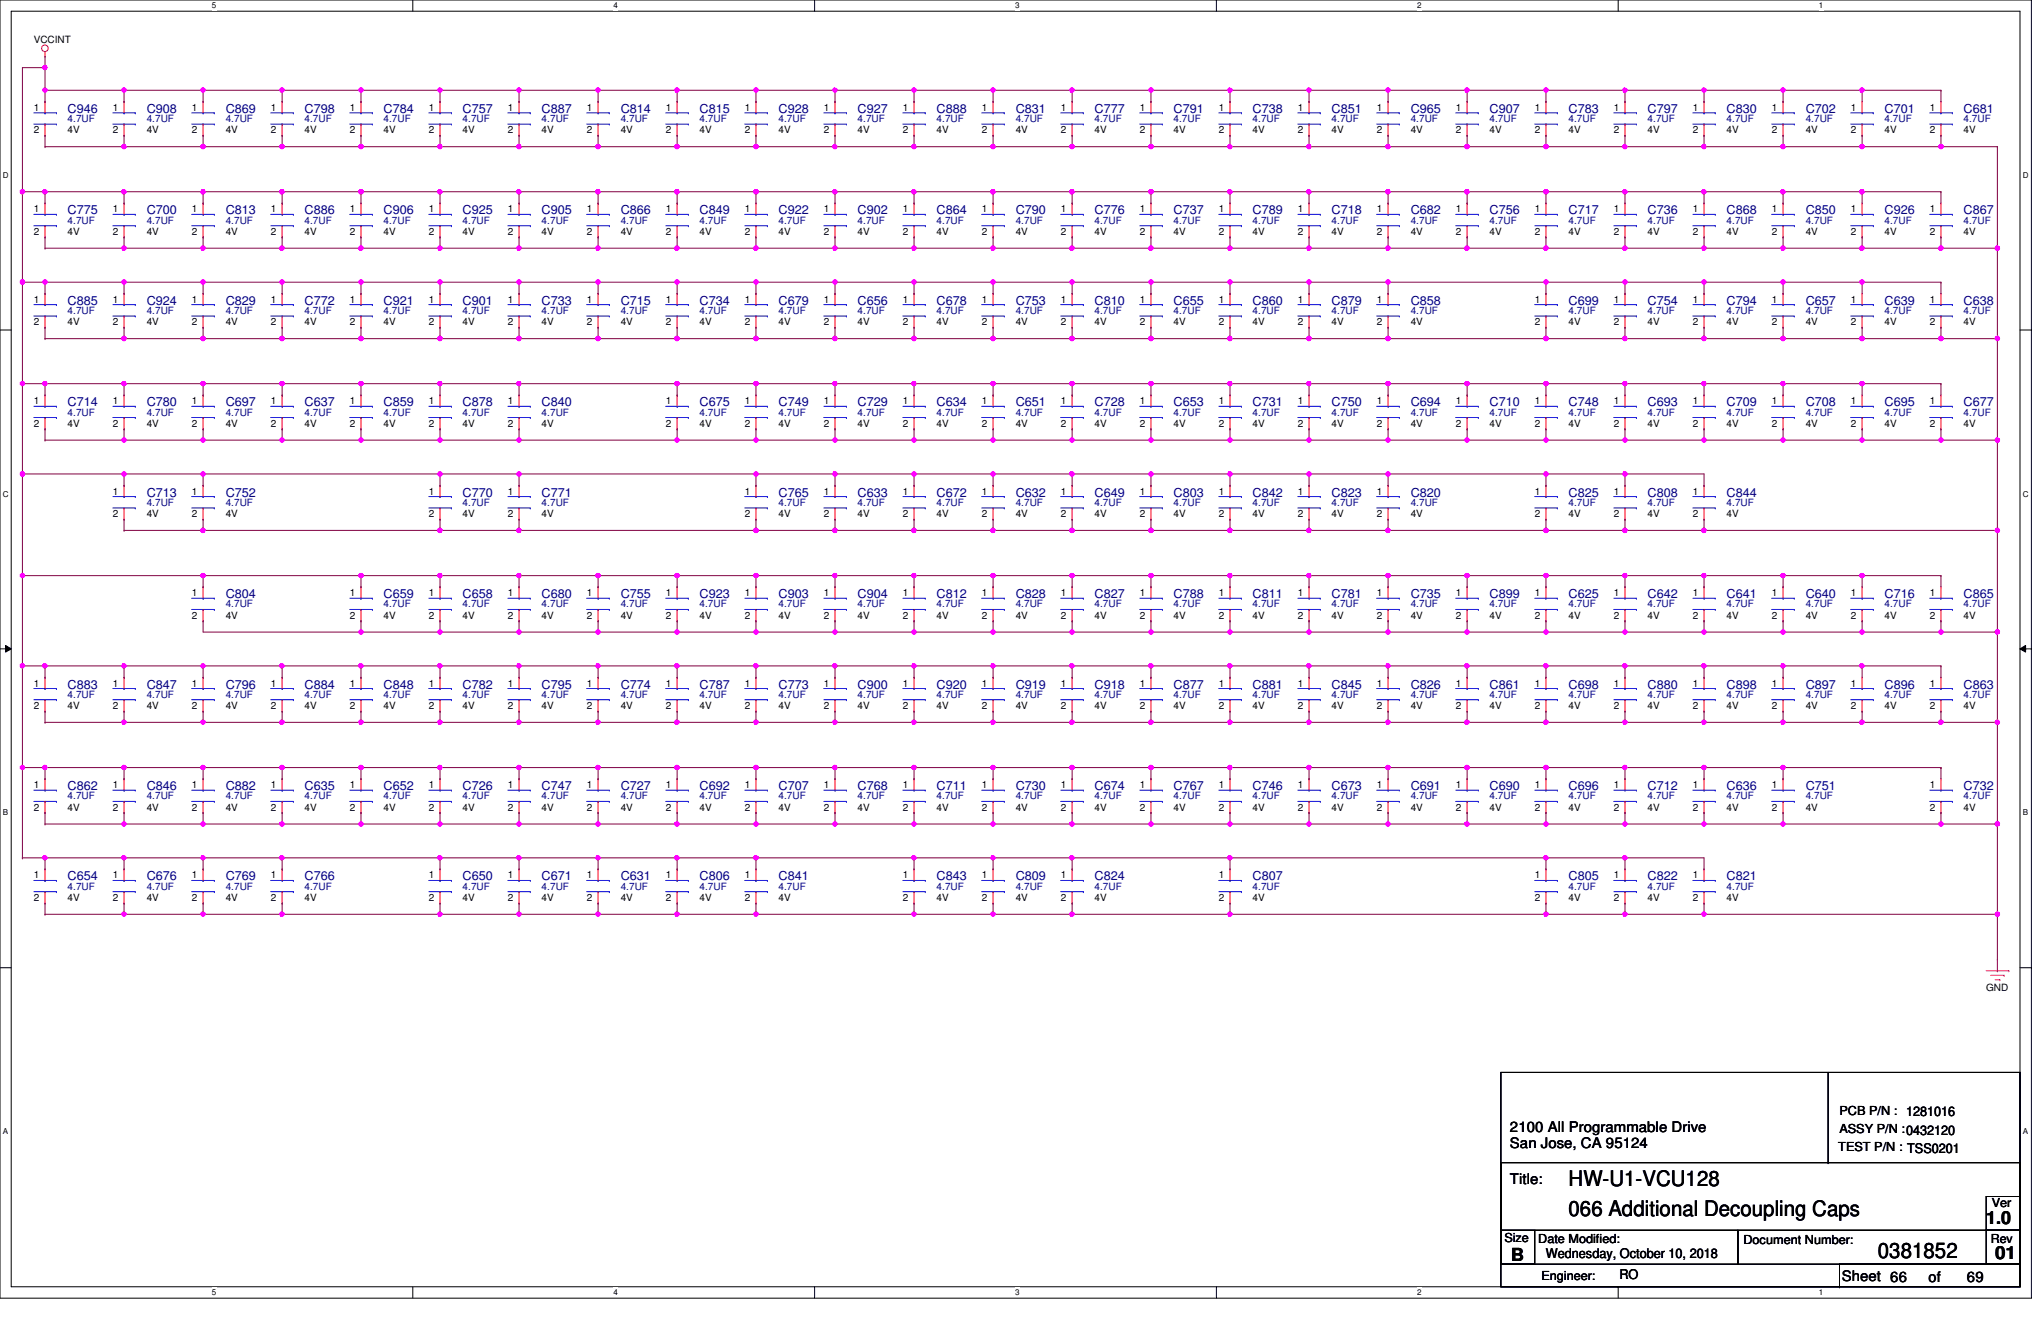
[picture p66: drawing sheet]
<svg xmlns="http://www.w3.org/2000/svg" width="432mm" height="279mm" viewBox="0 0 432 279" stroke-linecap="round" stroke-linejoin="round" font-family="sans-serif">
<defs><g id="words">
<g font-size="4.5">
<text x="331.9" y="250.9">HW-U1-VCU128</text>
<text x="331.9" y="257.1">066 Additional Decoupling Caps</text>
<text x="397.3" y="266">0381852</text>
</g>
<g font-size="3.8">
<text x="420.2" y="259">1.0</text>
<text x="319.7" y="266.6">B</text>
<text x="422.1" y="266.4">01</text>
</g>
<g font-size="3.1">
<text x="319.4" y="239.4">2100 All Programmable Drive</text>
<text x="319.4" y="242.7">San Jose, CA 95124</text>
<text x="319.4" y="250.4">Title:</text>
<text x="389.6" y="270.9">Sheet 66</text>
<text x="408" y="271.1">of</text>
<text x="416.1" y="271.1">69</text>
</g>
<g font-size="2.8">
<text x="327.1" y="266.1">Wednesday, October 10, 2018</text>
<text x="342.6" y="270.4">RO</text>
</g>
<g font-size="2.6" fill="#000080">
<text x="14.3" y="23.8">C946</text>
<text x="31" y="23.8">C908</text>
<text x="47.8" y="23.8">C869</text>
<text x="64.4" y="23.8">C798</text>
<text x="81.2" y="23.8">C784</text>
<text x="97.9" y="23.8">C757</text>
<text x="114.6" y="23.8">C887</text>
<text x="131.3" y="23.8">C814</text>
<text x="148" y="23.8">C815</text>
<text x="164.7" y="23.8">C928</text>
<text x="181.4" y="23.8">C927</text>
<text x="198.2" y="23.8">C888</text>
<text x="214.9" y="23.8">C831</text>
<text x="231.6" y="23.8">C777</text>
<text x="248.3" y="23.8">C791</text>
<text x="265" y="23.8">C738</text>
<text x="281.7" y="23.8">C851</text>
<text x="298.4" y="23.8">C965</text>
<text x="315.1" y="23.8">C907</text>
<text x="331.9" y="23.8">C783</text>
<text x="348.6" y="23.8">C797</text>
<text x="365.3" y="23.8">C830</text>
<text x="382" y="23.8">C702</text>
<text x="398.7" y="23.8">C701</text>
<text x="415.4" y="23.8">C681</text>
<text x="14.3" y="45.3">C775</text>
<text x="31" y="45.3">C700</text>
<text x="47.8" y="45.3">C813</text>
<text x="64.4" y="45.3">C886</text>
<text x="81.2" y="45.3">C906</text>
<text x="97.9" y="45.3">C925</text>
<text x="114.6" y="45.3">C905</text>
<text x="131.3" y="45.3">C866</text>
<text x="148" y="45.3">C849</text>
<text x="164.7" y="45.3">C922</text>
<text x="181.4" y="45.3">C902</text>
<text x="198.2" y="45.3">C864</text>
<text x="214.9" y="45.3">C790</text>
<text x="231.6" y="45.3">C776</text>
<text x="248.3" y="45.3">C737</text>
<text x="265" y="45.3">C789</text>
<text x="281.7" y="45.3">C718</text>
<text x="298.4" y="45.3">C682</text>
<text x="315.1" y="45.3">C756</text>
<text x="331.9" y="45.3">C717</text>
<text x="348.6" y="45.3">C736</text>
<text x="365.3" y="45.3">C868</text>
<text x="382" y="45.3">C850</text>
<text x="398.7" y="45.3">C926</text>
<text x="415.4" y="45.3">C867</text>
<text x="14.3" y="64.4">C885</text>
<text x="31" y="64.4">C924</text>
<text x="47.8" y="64.4">C829</text>
<text x="64.4" y="64.4">C772</text>
<text x="81.2" y="64.4">C921</text>
<text x="97.9" y="64.4">C901</text>
<text x="114.6" y="64.4">C733</text>
<text x="131.3" y="64.4">C715</text>
<text x="148" y="64.4">C734</text>
<text x="164.7" y="64.4">C679</text>
<text x="181.4" y="64.4">C656</text>
<text x="198.2" y="64.4">C678</text>
<text x="214.9" y="64.4">C753</text>
<text x="231.6" y="64.4">C810</text>
<text x="248.3" y="64.4">C655</text>
<text x="265" y="64.4">C860</text>
<text x="281.7" y="64.4">C879</text>
<text x="298.4" y="64.4">C858</text>
<text x="331.9" y="64.4">C699</text>
<text x="348.6" y="64.4">C754</text>
<text x="365.3" y="64.4">C794</text>
<text x="382" y="64.4">C657</text>
<text x="398.7" y="64.4">C639</text>
<text x="415.4" y="64.4">C638</text>
<text x="14.3" y="85.9">C714</text>
<text x="31" y="85.9">C780</text>
<text x="47.8" y="85.9">C697</text>
<text x="64.4" y="85.9">C637</text>
<text x="81.2" y="85.9">C859</text>
<text x="97.9" y="85.9">C878</text>
<text x="114.6" y="85.9">C840</text>
<text x="148" y="85.9">C675</text>
<text x="164.7" y="85.9">C749</text>
<text x="181.4" y="85.9">C729</text>
<text x="198.2" y="85.9">C634</text>
<text x="214.9" y="85.9">C651</text>
<text x="231.6" y="85.9">C728</text>
<text x="248.3" y="85.9">C653</text>
<text x="265" y="85.9">C731</text>
<text x="281.7" y="85.9">C750</text>
<text x="298.4" y="85.9">C694</text>
<text x="315.1" y="85.9">C710</text>
<text x="331.9" y="85.9">C748</text>
<text x="348.6" y="85.9">C693</text>
<text x="365.3" y="85.9">C709</text>
<text x="382" y="85.9">C708</text>
<text x="398.7" y="85.9">C695</text>
<text x="415.4" y="85.9">C677</text>
<text x="31" y="105">C713</text>
<text x="47.8" y="105">C752</text>
<text x="97.9" y="105">C770</text>
<text x="114.6" y="105">C771</text>
<text x="164.7" y="105">C765</text>
<text x="181.4" y="105">C633</text>
<text x="198.2" y="105">C672</text>
<text x="214.9" y="105">C632</text>
<text x="231.6" y="105">C649</text>
<text x="248.3" y="105">C803</text>
<text x="265" y="105">C842</text>
<text x="281.7" y="105">C823</text>
<text x="298.4" y="105">C820</text>
<text x="331.9" y="105">C825</text>
<text x="348.6" y="105">C808</text>
<text x="365.3" y="105">C844</text>
<text x="47.8" y="126.5">C804</text>
<text x="81.2" y="126.5">C659</text>
<text x="97.9" y="126.5">C658</text>
<text x="114.6" y="126.5">C680</text>
<text x="131.3" y="126.5">C755</text>
<text x="148" y="126.5">C923</text>
<text x="164.7" y="126.5">C903</text>
<text x="181.4" y="126.5">C904</text>
<text x="198.2" y="126.5">C812</text>
<text x="214.9" y="126.5">C828</text>
<text x="231.6" y="126.5">C827</text>
<text x="248.3" y="126.5">C788</text>
<text x="265" y="126.5">C811</text>
<text x="281.7" y="126.5">C781</text>
<text x="298.4" y="126.5">C735</text>
<text x="315.1" y="126.5">C899</text>
<text x="331.9" y="126.5">C625</text>
<text x="348.6" y="126.5">C642</text>
<text x="365.3" y="126.5">C641</text>
<text x="382" y="126.5">C640</text>
<text x="398.7" y="126.5">C716</text>
<text x="415.4" y="126.5">C865</text>
<text x="14.3" y="145.6">C883</text>
<text x="31" y="145.6">C847</text>
<text x="47.8" y="145.6">C796</text>
<text x="64.4" y="145.6">C884</text>
<text x="81.2" y="145.6">C848</text>
<text x="97.9" y="145.6">C782</text>
<text x="114.6" y="145.6">C795</text>
<text x="131.3" y="145.6">C774</text>
<text x="148" y="145.6">C787</text>
<text x="164.7" y="145.6">C773</text>
<text x="181.4" y="145.6">C900</text>
<text x="198.2" y="145.6">C920</text>
<text x="214.9" y="145.6">C919</text>
<text x="231.6" y="145.6">C918</text>
<text x="248.3" y="145.6">C877</text>
<text x="265" y="145.6">C881</text>
<text x="281.7" y="145.6">C845</text>
<text x="298.4" y="145.6">C826</text>
<text x="315.1" y="145.6">C861</text>
<text x="331.9" y="145.6">C698</text>
<text x="348.6" y="145.6">C880</text>
<text x="365.3" y="145.6">C898</text>
<text x="382" y="145.6">C897</text>
<text x="398.7" y="145.6">C896</text>
<text x="415.4" y="145.6">C863</text>
<text x="14.3" y="167.1">C862</text>
<text x="31" y="167.1">C846</text>
<text x="47.8" y="167.1">C882</text>
<text x="64.4" y="167.1">C635</text>
<text x="81.2" y="167.1">C652</text>
<text x="97.9" y="167.1">C726</text>
<text x="114.6" y="167.1">C747</text>
<text x="131.3" y="167.1">C727</text>
<text x="148" y="167.1">C692</text>
<text x="164.7" y="167.1">C707</text>
<text x="181.4" y="167.1">C768</text>
<text x="198.2" y="167.1">C711</text>
<text x="214.9" y="167.1">C730</text>
<text x="231.6" y="167.1">C674</text>
<text x="248.3" y="167.1">C767</text>
<text x="265" y="167.1">C746</text>
<text x="281.7" y="167.1">C673</text>
<text x="298.4" y="167.1">C691</text>
<text x="315.1" y="167.1">C690</text>
<text x="331.9" y="167.1">C696</text>
<text x="348.6" y="167.1">C712</text>
<text x="365.3" y="167.1">C636</text>
<text x="382" y="167.1">C751</text>
<text x="415.4" y="167.1">C732</text>
<text x="14.3" y="186.2">C654</text>
<text x="31" y="186.2">C676</text>
<text x="47.8" y="186.2">C769</text>
<text x="64.4" y="186.2">C766</text>
<text x="97.9" y="186.2">C650</text>
<text x="114.6" y="186.2">C671</text>
<text x="131.3" y="186.2">C631</text>
<text x="148" y="186.2">C806</text>
<text x="164.7" y="186.2">C841</text>
<text x="198.2" y="186.2">C843</text>
<text x="214.9" y="186.2">C809</text>
<text x="231.6" y="186.2">C824</text>
<text x="265" y="186.2">C807</text>
<text x="331.9" y="186.2">C805</text>
<text x="348.6" y="186.2">C822</text>
<text x="365.3" y="186.2">C821</text>
</g>
<g font-size="2.6">
<text x="389.2" y="235.9">PCB P/N : 1281016</text>
<text x="389.2" y="239.7">ASSY P/N :0432120</text>
<text x="388.9" y="243.5">TEST P/N : TSS0201</text>
<text x="421.4" y="255.2">Ver</text>
<text x="318.3" y="262.6">Size</text>
<text x="325.4" y="262.8">Date Modified:</text>
<text x="368.9" y="263.1">Document Number:</text>
<text x="421.2" y="262.8">Rev</text>
<text x="326.1" y="270.7">Engineer:</text>
</g>
<g font-size="2.1">
<text x="7.2" y="9.1">VCCINT</text>
<text x="7.2" y="23.4">1</text>
<text x="23.9" y="23.4">1</text>
<text x="40.6" y="23.4">1</text>
<text x="57.3" y="23.4">1</text>
<text x="74" y="23.4">1</text>
<text x="90.7" y="23.4">1</text>
<text x="107.4" y="23.4">1</text>
<text x="124.1" y="23.4">1</text>
<text x="140.8" y="23.4">1</text>
<text x="157.6" y="23.4">1</text>
<text x="174.3" y="23.4">1</text>
<text x="191" y="23.4">1</text>
<text x="207.7" y="23.4">1</text>
<text x="224.4" y="23.4">1</text>
<text x="241.1" y="23.4">1</text>
<text x="257.9" y="23.4">1</text>
<text x="274.6" y="23.4">1</text>
<text x="291.3" y="23.4">1</text>
<text x="308" y="23.4">1</text>
<text x="324.7" y="23.4">1</text>
<text x="341.4" y="23.4">1</text>
<text x="358.1" y="23.4">1</text>
<text x="374.8" y="23.4">1</text>
<text x="391.5" y="23.4">1</text>
<text x="408.3" y="23.4">1</text>
<text x="7.2" y="28.2">2</text>
<text x="14.3" y="28.2">4V</text>
<text x="23.9" y="28.2">2</text>
<text x="31" y="28.2">4V</text>
<text x="40.6" y="28.2">2</text>
<text x="47.8" y="28.2">4V</text>
<text x="57.3" y="28.2">2</text>
<text x="64.4" y="28.2">4V</text>
<text x="74" y="28.2">2</text>
<text x="81.2" y="28.2">4V</text>
<text x="90.7" y="28.2">2</text>
<text x="97.9" y="28.2">4V</text>
<text x="107.4" y="28.2">2</text>
<text x="114.6" y="28.2">4V</text>
<text x="124.1" y="28.2">2</text>
<text x="131.3" y="28.2">4V</text>
<text x="140.8" y="28.2">2</text>
<text x="148" y="28.2">4V</text>
<text x="157.6" y="28.2">2</text>
<text x="164.7" y="28.2">4V</text>
<text x="174.3" y="28.2">2</text>
<text x="181.4" y="28.2">4V</text>
<text x="191" y="28.2">2</text>
<text x="198.2" y="28.2">4V</text>
<text x="207.7" y="28.2">2</text>
<text x="214.9" y="28.2">4V</text>
<text x="224.4" y="28.2">2</text>
<text x="231.6" y="28.2">4V</text>
<text x="241.1" y="28.2">2</text>
<text x="248.3" y="28.2">4V</text>
<text x="257.9" y="28.2">2</text>
<text x="265" y="28.2">4V</text>
<text x="274.6" y="28.2">2</text>
<text x="281.7" y="28.2">4V</text>
<text x="291.3" y="28.2">2</text>
<text x="298.4" y="28.2">4V</text>
<text x="308" y="28.2">2</text>
<text x="315.1" y="28.2">4V</text>
<text x="324.7" y="28.2">2</text>
<text x="331.9" y="28.2">4V</text>
<text x="341.4" y="28.2">2</text>
<text x="348.6" y="28.2">4V</text>
<text x="358.1" y="28.2">2</text>
<text x="365.3" y="28.2">4V</text>
<text x="374.8" y="28.2">2</text>
<text x="382" y="28.2">4V</text>
<text x="391.5" y="28.2">2</text>
<text x="398.7" y="28.2">4V</text>
<text x="408.3" y="28.2">2</text>
<text x="415.4" y="28.2">4V</text>
<text x="7.2" y="44.9">1</text>
<text x="23.9" y="44.9">1</text>
<text x="40.6" y="44.9">1</text>
<text x="57.3" y="44.9">1</text>
<text x="74" y="44.9">1</text>
<text x="90.7" y="44.9">1</text>
<text x="107.4" y="44.9">1</text>
<text x="124.1" y="44.9">1</text>
<text x="140.8" y="44.9">1</text>
<text x="157.6" y="44.9">1</text>
<text x="174.3" y="44.9">1</text>
<text x="191" y="44.9">1</text>
<text x="207.7" y="44.9">1</text>
<text x="224.4" y="44.9">1</text>
<text x="241.1" y="44.9">1</text>
<text x="257.9" y="44.9">1</text>
<text x="274.6" y="44.9">1</text>
<text x="291.3" y="44.9">1</text>
<text x="308" y="44.9">1</text>
<text x="324.7" y="44.9">1</text>
<text x="341.4" y="44.9">1</text>
<text x="358.1" y="44.9">1</text>
<text x="374.8" y="44.9">1</text>
<text x="391.5" y="44.9">1</text>
<text x="408.3" y="44.9">1</text>
<text x="7.2" y="49.7">2</text>
<text x="14.3" y="49.7">4V</text>
<text x="23.9" y="49.7">2</text>
<text x="31" y="49.7">4V</text>
<text x="40.6" y="49.7">2</text>
<text x="47.8" y="49.7">4V</text>
<text x="57.3" y="49.7">2</text>
<text x="64.4" y="49.7">4V</text>
<text x="74" y="49.7">2</text>
<text x="81.2" y="49.7">4V</text>
<text x="90.7" y="49.7">2</text>
<text x="97.9" y="49.7">4V</text>
<text x="107.4" y="49.7">2</text>
<text x="114.6" y="49.7">4V</text>
<text x="124.1" y="49.7">2</text>
<text x="131.3" y="49.7">4V</text>
<text x="140.8" y="49.7">2</text>
<text x="148" y="49.7">4V</text>
<text x="157.6" y="49.7">2</text>
<text x="164.7" y="49.7">4V</text>
<text x="174.3" y="49.7">2</text>
<text x="181.4" y="49.7">4V</text>
<text x="191" y="49.7">2</text>
<text x="198.2" y="49.7">4V</text>
<text x="207.7" y="49.7">2</text>
<text x="214.9" y="49.7">4V</text>
<text x="224.4" y="49.7">2</text>
<text x="231.6" y="49.7">4V</text>
<text x="241.1" y="49.7">2</text>
<text x="248.3" y="49.7">4V</text>
<text x="257.9" y="49.7">2</text>
<text x="265" y="49.7">4V</text>
<text x="274.6" y="49.7">2</text>
<text x="281.7" y="49.7">4V</text>
<text x="291.3" y="49.7">2</text>
<text x="298.4" y="49.7">4V</text>
<text x="308" y="49.7">2</text>
<text x="315.1" y="49.7">4V</text>
<text x="324.7" y="49.7">2</text>
<text x="331.9" y="49.7">4V</text>
<text x="341.4" y="49.7">2</text>
<text x="348.6" y="49.7">4V</text>
<text x="358.1" y="49.7">2</text>
<text x="365.3" y="49.7">4V</text>
<text x="374.8" y="49.7">2</text>
<text x="382" y="49.7">4V</text>
<text x="391.5" y="49.7">2</text>
<text x="398.7" y="49.7">4V</text>
<text x="408.3" y="49.7">2</text>
<text x="415.4" y="49.7">4V</text>
<text x="7.2" y="64">1</text>
<text x="23.9" y="64">1</text>
<text x="40.6" y="64">1</text>
<text x="57.3" y="64">1</text>
<text x="74" y="64">1</text>
<text x="90.7" y="64">1</text>
<text x="107.4" y="64">1</text>
<text x="124.1" y="64">1</text>
<text x="140.8" y="64">1</text>
<text x="157.6" y="64">1</text>
<text x="174.3" y="64">1</text>
<text x="191" y="64">1</text>
<text x="207.7" y="64">1</text>
<text x="224.4" y="64">1</text>
<text x="241.1" y="64">1</text>
<text x="257.9" y="64">1</text>
<text x="274.6" y="64">1</text>
<text x="291.3" y="64">1</text>
<text x="324.7" y="64">1</text>
<text x="341.4" y="64">1</text>
<text x="358.1" y="64">1</text>
<text x="374.8" y="64">1</text>
<text x="391.5" y="64">1</text>
<text x="408.3" y="64">1</text>
<text x="7.2" y="68.8">2</text>
<text x="14.3" y="68.8">4V</text>
<text x="23.9" y="68.8">2</text>
<text x="31" y="68.8">4V</text>
<text x="40.6" y="68.8">2</text>
<text x="47.8" y="68.8">4V</text>
<text x="57.3" y="68.8">2</text>
<text x="64.4" y="68.8">4V</text>
<text x="74" y="68.8">2</text>
<text x="81.2" y="68.8">4V</text>
<text x="90.7" y="68.8">2</text>
<text x="97.9" y="68.8">4V</text>
<text x="107.4" y="68.8">2</text>
<text x="114.6" y="68.8">4V</text>
<text x="124.1" y="68.8">2</text>
<text x="131.3" y="68.8">4V</text>
<text x="140.8" y="68.8">2</text>
<text x="148" y="68.8">4V</text>
<text x="157.6" y="68.8">2</text>
<text x="164.7" y="68.8">4V</text>
<text x="174.3" y="68.8">2</text>
<text x="181.4" y="68.8">4V</text>
<text x="191" y="68.8">2</text>
<text x="198.2" y="68.8">4V</text>
<text x="207.7" y="68.8">2</text>
<text x="214.9" y="68.8">4V</text>
<text x="224.4" y="68.8">2</text>
<text x="231.6" y="68.8">4V</text>
<text x="241.1" y="68.8">2</text>
<text x="248.3" y="68.8">4V</text>
<text x="257.9" y="68.8">2</text>
<text x="265" y="68.8">4V</text>
<text x="274.6" y="68.8">2</text>
<text x="281.7" y="68.8">4V</text>
<text x="291.3" y="68.8">2</text>
<text x="298.4" y="68.8">4V</text>
<text x="324.7" y="68.8">2</text>
<text x="331.9" y="68.8">4V</text>
<text x="341.4" y="68.8">2</text>
<text x="348.6" y="68.8">4V</text>
<text x="358.1" y="68.8">2</text>
<text x="365.3" y="68.8">4V</text>
<text x="374.8" y="68.8">2</text>
<text x="382" y="68.8">4V</text>
<text x="391.5" y="68.8">2</text>
<text x="398.7" y="68.8">4V</text>
<text x="408.3" y="68.8">2</text>
<text x="415.4" y="68.8">4V</text>
<text x="7.2" y="85.5">1</text>
<text x="23.9" y="85.5">1</text>
<text x="40.6" y="85.5">1</text>
<text x="57.3" y="85.5">1</text>
<text x="74" y="85.5">1</text>
<text x="90.7" y="85.5">1</text>
<text x="107.4" y="85.5">1</text>
<text x="140.8" y="85.5">1</text>
<text x="157.6" y="85.5">1</text>
<text x="174.3" y="85.5">1</text>
<text x="191" y="85.5">1</text>
<text x="207.7" y="85.5">1</text>
<text x="224.4" y="85.5">1</text>
<text x="241.1" y="85.5">1</text>
<text x="257.9" y="85.5">1</text>
<text x="274.6" y="85.5">1</text>
<text x="291.3" y="85.5">1</text>
<text x="308" y="85.5">1</text>
<text x="324.7" y="85.5">1</text>
<text x="341.4" y="85.5">1</text>
<text x="358.1" y="85.5">1</text>
<text x="374.8" y="85.5">1</text>
<text x="391.5" y="85.5">1</text>
<text x="408.3" y="85.5">1</text>
<text x="7.2" y="90.3">2</text>
<text x="14.3" y="90.3">4V</text>
<text x="23.9" y="90.3">2</text>
<text x="31" y="90.3">4V</text>
<text x="40.6" y="90.3">2</text>
<text x="47.8" y="90.3">4V</text>
<text x="57.3" y="90.3">2</text>
<text x="64.4" y="90.3">4V</text>
<text x="74" y="90.3">2</text>
<text x="81.2" y="90.3">4V</text>
<text x="90.7" y="90.3">2</text>
<text x="97.9" y="90.3">4V</text>
<text x="107.4" y="90.3">2</text>
<text x="114.6" y="90.3">4V</text>
<text x="140.8" y="90.3">2</text>
<text x="148" y="90.3">4V</text>
<text x="157.6" y="90.3">2</text>
<text x="164.7" y="90.3">4V</text>
<text x="174.3" y="90.3">2</text>
<text x="181.4" y="90.3">4V</text>
<text x="191" y="90.3">2</text>
<text x="198.2" y="90.3">4V</text>
<text x="207.7" y="90.3">2</text>
<text x="214.9" y="90.3">4V</text>
<text x="224.4" y="90.3">2</text>
<text x="231.6" y="90.3">4V</text>
<text x="241.1" y="90.3">2</text>
<text x="248.3" y="90.3">4V</text>
<text x="257.9" y="90.3">2</text>
<text x="265" y="90.3">4V</text>
<text x="274.6" y="90.3">2</text>
<text x="281.7" y="90.3">4V</text>
<text x="291.3" y="90.3">2</text>
<text x="298.4" y="90.3">4V</text>
<text x="308" y="90.3">2</text>
<text x="315.1" y="90.3">4V</text>
<text x="324.7" y="90.3">2</text>
<text x="331.9" y="90.3">4V</text>
<text x="341.4" y="90.3">2</text>
<text x="348.6" y="90.3">4V</text>
<text x="358.1" y="90.3">2</text>
<text x="365.3" y="90.3">4V</text>
<text x="374.8" y="90.3">2</text>
<text x="382" y="90.3">4V</text>
<text x="391.5" y="90.3">2</text>
<text x="398.7" y="90.3">4V</text>
<text x="408.3" y="90.3">2</text>
<text x="415.4" y="90.3">4V</text>
<text x="23.9" y="104.6">1</text>
<text x="40.6" y="104.6">1</text>
<text x="90.7" y="104.6">1</text>
<text x="107.4" y="104.6">1</text>
<text x="157.6" y="104.6">1</text>
<text x="174.3" y="104.6">1</text>
<text x="191" y="104.6">1</text>
<text x="207.7" y="104.6">1</text>
<text x="224.4" y="104.6">1</text>
<text x="241.1" y="104.6">1</text>
<text x="257.9" y="104.6">1</text>
<text x="274.6" y="104.6">1</text>
<text x="291.3" y="104.6">1</text>
<text x="324.7" y="104.6">1</text>
<text x="341.4" y="104.6">1</text>
<text x="358.1" y="104.6">1</text>
<text x="23.9" y="109.4">2</text>
<text x="31" y="109.4">4V</text>
<text x="40.6" y="109.4">2</text>
<text x="47.8" y="109.4">4V</text>
<text x="90.7" y="109.4">2</text>
<text x="97.9" y="109.4">4V</text>
<text x="107.4" y="109.4">2</text>
<text x="114.6" y="109.4">4V</text>
<text x="157.6" y="109.4">2</text>
<text x="164.7" y="109.4">4V</text>
<text x="174.3" y="109.4">2</text>
<text x="181.4" y="109.4">4V</text>
<text x="191" y="109.4">2</text>
<text x="198.2" y="109.4">4V</text>
<text x="207.7" y="109.4">2</text>
<text x="214.9" y="109.4">4V</text>
<text x="224.4" y="109.4">2</text>
<text x="231.6" y="109.4">4V</text>
<text x="241.1" y="109.4">2</text>
<text x="248.3" y="109.4">4V</text>
<text x="257.9" y="109.4">2</text>
<text x="265" y="109.4">4V</text>
<text x="274.6" y="109.4">2</text>
<text x="281.7" y="109.4">4V</text>
<text x="291.3" y="109.4">2</text>
<text x="298.4" y="109.4">4V</text>
<text x="324.7" y="109.4">2</text>
<text x="331.9" y="109.4">4V</text>
<text x="341.4" y="109.4">2</text>
<text x="348.6" y="109.4">4V</text>
<text x="358.1" y="109.4">2</text>
<text x="365.3" y="109.4">4V</text>
<text x="40.6" y="126.1">1</text>
<text x="40.6" y="130.9">2</text>
<text x="47.8" y="130.9">4V</text>
<text x="74" y="126.1">1</text>
<text x="74" y="130.9">2</text>
<text x="81.2" y="130.9">4V</text>
<text x="90.7" y="126.1">1</text>
<text x="90.7" y="130.9">2</text>
<text x="97.9" y="130.9">4V</text>
<text x="107.4" y="126.1">1</text>
<text x="107.4" y="130.9">2</text>
<text x="114.6" y="130.9">4V</text>
<text x="124.1" y="126.1">1</text>
<text x="124.1" y="130.9">2</text>
<text x="131.3" y="130.9">4V</text>
<text x="140.8" y="126.1">1</text>
<text x="140.8" y="130.9">2</text>
<text x="148" y="130.9">4V</text>
<text x="157.6" y="126.1">1</text>
<text x="157.6" y="130.9">2</text>
<text x="164.7" y="130.9">4V</text>
<text x="174.3" y="126.1">1</text>
<text x="174.3" y="130.9">2</text>
<text x="181.4" y="130.9">4V</text>
<text x="191" y="126.1">1</text>
<text x="191" y="130.9">2</text>
<text x="198.2" y="130.9">4V</text>
<text x="207.7" y="126.1">1</text>
<text x="207.7" y="130.9">2</text>
<text x="214.9" y="130.9">4V</text>
<text x="224.4" y="126.1">1</text>
<text x="224.4" y="130.9">2</text>
<text x="231.6" y="130.9">4V</text>
<text x="241.1" y="126.1">1</text>
<text x="241.1" y="130.9">2</text>
<text x="248.3" y="130.9">4V</text>
<text x="257.9" y="126.1">1</text>
<text x="257.9" y="130.9">2</text>
<text x="265" y="130.9">4V</text>
<text x="274.6" y="126.1">1</text>
<text x="274.6" y="130.9">2</text>
<text x="281.7" y="130.9">4V</text>
<text x="291.3" y="126.1">1</text>
<text x="291.3" y="130.9">2</text>
<text x="298.4" y="130.9">4V</text>
<text x="308" y="126.1">1</text>
<text x="308" y="130.9">2</text>
<text x="315.1" y="130.9">4V</text>
<text x="324.7" y="126.1">1</text>
<text x="324.7" y="130.9">2</text>
<text x="331.9" y="130.9">4V</text>
<text x="341.4" y="126.1">1</text>
<text x="341.4" y="130.9">2</text>
<text x="348.6" y="130.9">4V</text>
<text x="358.1" y="126.1">1</text>
<text x="358.1" y="130.9">2</text>
<text x="365.3" y="130.9">4V</text>
<text x="374.8" y="126.1">1</text>
<text x="374.8" y="130.9">2</text>
<text x="382" y="130.9">4V</text>
<text x="391.5" y="126.1">1</text>
<text x="391.5" y="130.9">2</text>
<text x="398.7" y="130.9">4V</text>
<text x="408.3" y="126.1">1</text>
<text x="408.3" y="130.9">2</text>
<text x="415.4" y="130.9">4V</text>
<text x="7.2" y="145.2">1</text>
<text x="7.2" y="149.9">2</text>
<text x="14.3" y="149.9">4V</text>
<text x="23.9" y="145.2">1</text>
<text x="23.9" y="149.9">2</text>
<text x="31" y="149.9">4V</text>
<text x="40.6" y="145.2">1</text>
<text x="40.6" y="149.9">2</text>
<text x="47.8" y="149.9">4V</text>
<text x="57.3" y="145.2">1</text>
<text x="57.3" y="149.9">2</text>
<text x="64.4" y="149.9">4V</text>
<text x="74" y="145.2">1</text>
<text x="74" y="149.9">2</text>
<text x="81.2" y="149.9">4V</text>
<text x="90.7" y="145.2">1</text>
<text x="90.7" y="149.9">2</text>
<text x="97.9" y="149.9">4V</text>
<text x="107.4" y="145.2">1</text>
<text x="107.4" y="149.9">2</text>
<text x="114.6" y="149.9">4V</text>
<text x="124.1" y="145.2">1</text>
<text x="124.1" y="149.9">2</text>
<text x="131.3" y="149.9">4V</text>
<text x="140.8" y="145.2">1</text>
<text x="140.8" y="149.9">2</text>
<text x="148" y="149.9">4V</text>
<text x="157.6" y="145.2">1</text>
<text x="157.6" y="149.9">2</text>
<text x="164.7" y="149.9">4V</text>
<text x="174.3" y="145.2">1</text>
<text x="174.3" y="149.9">2</text>
<text x="181.4" y="149.9">4V</text>
<text x="191" y="145.2">1</text>
<text x="191" y="149.9">2</text>
<text x="198.2" y="149.9">4V</text>
<text x="207.7" y="145.2">1</text>
<text x="207.7" y="149.9">2</text>
<text x="214.9" y="149.9">4V</text>
<text x="224.4" y="145.2">1</text>
<text x="224.4" y="149.9">2</text>
<text x="231.6" y="149.9">4V</text>
<text x="241.1" y="145.2">1</text>
<text x="241.1" y="149.9">2</text>
<text x="248.3" y="149.9">4V</text>
<text x="257.9" y="145.2">1</text>
<text x="257.9" y="149.9">2</text>
<text x="265" y="149.9">4V</text>
<text x="274.6" y="145.2">1</text>
<text x="274.6" y="149.9">2</text>
<text x="281.7" y="149.9">4V</text>
<text x="291.3" y="145.2">1</text>
<text x="291.3" y="149.9">2</text>
<text x="298.4" y="149.9">4V</text>
<text x="308" y="145.2">1</text>
<text x="308" y="149.9">2</text>
<text x="315.1" y="149.9">4V</text>
<text x="324.7" y="145.2">1</text>
<text x="324.7" y="149.9">2</text>
<text x="331.9" y="149.9">4V</text>
<text x="341.4" y="145.2">1</text>
<text x="341.4" y="149.9">2</text>
<text x="348.6" y="149.9">4V</text>
<text x="358.1" y="145.2">1</text>
<text x="358.1" y="149.9">2</text>
<text x="365.3" y="149.9">4V</text>
<text x="374.8" y="145.2">1</text>
<text x="374.8" y="149.9">2</text>
<text x="382" y="149.9">4V</text>
<text x="391.5" y="145.2">1</text>
<text x="391.5" y="149.9">2</text>
<text x="398.7" y="149.9">4V</text>
<text x="408.3" y="145.2">1</text>
<text x="408.3" y="149.9">2</text>
<text x="415.4" y="149.9">4V</text>
<text x="7.2" y="166.7">1</text>
<text x="23.9" y="166.7">1</text>
<text x="40.6" y="166.7">1</text>
<text x="57.3" y="166.7">1</text>
<text x="74" y="166.7">1</text>
<text x="90.7" y="166.7">1</text>
<text x="107.4" y="166.7">1</text>
<text x="124.1" y="166.7">1</text>
<text x="140.8" y="166.7">1</text>
<text x="157.6" y="166.7">1</text>
<text x="174.3" y="166.7">1</text>
<text x="191" y="166.7">1</text>
<text x="207.7" y="166.7">1</text>
<text x="224.4" y="166.7">1</text>
<text x="241.1" y="166.7">1</text>
<text x="257.9" y="166.7">1</text>
<text x="274.6" y="166.7">1</text>
<text x="291.3" y="166.7">1</text>
<text x="308" y="166.7">1</text>
<text x="324.7" y="166.7">1</text>
<text x="341.4" y="166.7">1</text>
<text x="358.1" y="166.7">1</text>
<text x="374.8" y="166.7">1</text>
<text x="408.3" y="166.7">1</text>
<text x="7.2" y="171.4">2</text>
<text x="14.3" y="171.4">4V</text>
<text x="23.9" y="171.4">2</text>
<text x="31" y="171.4">4V</text>
<text x="40.6" y="171.4">2</text>
<text x="47.8" y="171.4">4V</text>
<text x="57.3" y="171.4">2</text>
<text x="64.4" y="171.4">4V</text>
<text x="74" y="171.4">2</text>
<text x="81.2" y="171.4">4V</text>
<text x="90.7" y="171.4">2</text>
<text x="97.9" y="171.4">4V</text>
<text x="107.4" y="171.4">2</text>
<text x="114.6" y="171.4">4V</text>
<text x="124.1" y="171.4">2</text>
<text x="131.3" y="171.4">4V</text>
<text x="140.8" y="171.4">2</text>
<text x="148" y="171.4">4V</text>
<text x="157.6" y="171.4">2</text>
<text x="164.7" y="171.4">4V</text>
<text x="174.3" y="171.4">2</text>
<text x="181.4" y="171.4">4V</text>
<text x="191" y="171.4">2</text>
<text x="198.2" y="171.4">4V</text>
<text x="207.7" y="171.4">2</text>
<text x="214.9" y="171.4">4V</text>
<text x="224.4" y="171.4">2</text>
<text x="231.6" y="171.4">4V</text>
<text x="241.1" y="171.4">2</text>
<text x="248.3" y="171.4">4V</text>
<text x="257.9" y="171.4">2</text>
<text x="265" y="171.4">4V</text>
<text x="274.6" y="171.4">2</text>
<text x="281.7" y="171.4">4V</text>
<text x="291.3" y="171.4">2</text>
<text x="298.4" y="171.4">4V</text>
<text x="308" y="171.4">2</text>
<text x="315.1" y="171.4">4V</text>
<text x="324.7" y="171.4">2</text>
<text x="331.9" y="171.4">4V</text>
<text x="341.4" y="171.4">2</text>
<text x="348.6" y="171.4">4V</text>
<text x="358.1" y="171.4">2</text>
<text x="365.3" y="171.4">4V</text>
<text x="374.8" y="171.4">2</text>
<text x="382" y="171.4">4V</text>
<text x="408.3" y="171.4">2</text>
<text x="415.4" y="171.4">4V</text>
<text x="7.2" y="185.8">1</text>
<text x="23.9" y="185.8">1</text>
<text x="40.6" y="185.8">1</text>
<text x="57.3" y="185.8">1</text>
<text x="90.7" y="185.8">1</text>
<text x="107.4" y="185.8">1</text>
<text x="124.1" y="185.8">1</text>
<text x="140.8" y="185.8">1</text>
<text x="157.6" y="185.8">1</text>
<text x="191" y="185.8">1</text>
<text x="207.7" y="185.8">1</text>
<text x="224.4" y="185.8">1</text>
<text x="257.9" y="185.8">1</text>
<text x="324.7" y="185.8">1</text>
<text x="341.4" y="185.8">1</text>
<text x="358.1" y="185.8">1</text>
<text x="7.2" y="190.5">2</text>
<text x="14.3" y="190.5">4V</text>
<text x="23.9" y="190.5">2</text>
<text x="31" y="190.5">4V</text>
<text x="40.6" y="190.5">2</text>
<text x="47.8" y="190.5">4V</text>
<text x="57.3" y="190.5">2</text>
<text x="64.4" y="190.5">4V</text>
<text x="90.7" y="190.5">2</text>
<text x="97.9" y="190.5">4V</text>
<text x="107.4" y="190.5">2</text>
<text x="114.6" y="190.5">4V</text>
<text x="124.1" y="190.5">2</text>
<text x="131.3" y="190.5">4V</text>
<text x="140.8" y="190.5">2</text>
<text x="148" y="190.5">4V</text>
<text x="157.6" y="190.5">2</text>
<text x="164.7" y="190.5">4V</text>
<text x="191" y="190.5">2</text>
<text x="198.2" y="190.5">4V</text>
<text x="207.7" y="190.5">2</text>
<text x="214.9" y="190.5">4V</text>
<text x="224.4" y="190.5">2</text>
<text x="231.6" y="190.5">4V</text>
<text x="257.9" y="190.5">2</text>
<text x="265" y="190.5">4V</text>
<text x="324.7" y="190.5">2</text>
<text x="331.9" y="190.5">4V</text>
<text x="341.4" y="190.5">2</text>
<text x="348.6" y="190.5">4V</text>
<text x="358.1" y="190.5">2</text>
<text x="365.3" y="190.5">4V</text>
<text x="420.2" y="209.6">GND</text>
</g>
<g font-size="2.1" fill="#000080">
<text x="14.3" y="25.8">4.7UF</text>
<text x="31" y="25.8">4.7UF</text>
<text x="47.8" y="25.8">4.7UF</text>
<text x="64.4" y="25.8">4.7UF</text>
<text x="81.2" y="25.8">4.7UF</text>
<text x="97.9" y="25.8">4.7UF</text>
<text x="114.6" y="25.8">4.7UF</text>
<text x="131.3" y="25.8">4.7UF</text>
<text x="148" y="25.8">4.7UF</text>
<text x="164.7" y="25.8">4.7UF</text>
<text x="181.4" y="25.8">4.7UF</text>
<text x="198.2" y="25.8">4.7UF</text>
<text x="214.9" y="25.8">4.7UF</text>
<text x="231.6" y="25.8">4.7UF</text>
<text x="248.3" y="25.8">4.7UF</text>
<text x="265" y="25.8">4.7UF</text>
<text x="281.7" y="25.8">4.7UF</text>
<text x="298.4" y="25.8">4.7UF</text>
<text x="315.1" y="25.8">4.7UF</text>
<text x="331.9" y="25.8">4.7UF</text>
<text x="348.6" y="25.8">4.7UF</text>
<text x="365.3" y="25.8">4.7UF</text>
<text x="382" y="25.8">4.7UF</text>
<text x="398.7" y="25.8">4.7UF</text>
<text x="415.4" y="25.8">4.7UF</text>
<text x="14.3" y="47.3">4.7UF</text>
<text x="31" y="47.3">4.7UF</text>
<text x="47.8" y="47.3">4.7UF</text>
<text x="64.4" y="47.3">4.7UF</text>
<text x="81.2" y="47.3">4.7UF</text>
<text x="97.9" y="47.3">4.7UF</text>
<text x="114.6" y="47.3">4.7UF</text>
<text x="131.3" y="47.3">4.7UF</text>
<text x="148" y="47.3">4.7UF</text>
<text x="164.7" y="47.3">4.7UF</text>
<text x="181.4" y="47.3">4.7UF</text>
<text x="198.2" y="47.3">4.7UF</text>
<text x="214.9" y="47.3">4.7UF</text>
<text x="231.6" y="47.3">4.7UF</text>
<text x="248.3" y="47.3">4.7UF</text>
<text x="265" y="47.3">4.7UF</text>
<text x="281.7" y="47.3">4.7UF</text>
<text x="298.4" y="47.3">4.7UF</text>
<text x="315.1" y="47.3">4.7UF</text>
<text x="331.9" y="47.3">4.7UF</text>
<text x="348.6" y="47.3">4.7UF</text>
<text x="365.3" y="47.3">4.7UF</text>
<text x="382" y="47.3">4.7UF</text>
<text x="398.7" y="47.3">4.7UF</text>
<text x="415.4" y="47.3">4.7UF</text>
<text x="14.3" y="66.4">4.7UF</text>
<text x="31" y="66.4">4.7UF</text>
<text x="47.8" y="66.4">4.7UF</text>
<text x="64.4" y="66.4">4.7UF</text>
<text x="81.2" y="66.4">4.7UF</text>
<text x="97.9" y="66.4">4.7UF</text>
<text x="114.6" y="66.4">4.7UF</text>
<text x="131.3" y="66.4">4.7UF</text>
<text x="148" y="66.4">4.7UF</text>
<text x="164.7" y="66.4">4.7UF</text>
<text x="181.4" y="66.4">4.7UF</text>
<text x="198.2" y="66.4">4.7UF</text>
<text x="214.9" y="66.4">4.7UF</text>
<text x="231.6" y="66.4">4.7UF</text>
<text x="248.3" y="66.4">4.7UF</text>
<text x="265" y="66.4">4.7UF</text>
<text x="281.7" y="66.4">4.7UF</text>
<text x="298.4" y="66.4">4.7UF</text>
<text x="331.9" y="66.4">4.7UF</text>
<text x="348.6" y="66.4">4.7UF</text>
<text x="365.3" y="66.4">4.7UF</text>
<text x="382" y="66.4">4.7UF</text>
<text x="398.7" y="66.4">4.7UF</text>
<text x="415.4" y="66.4">4.7UF</text>
<text x="14.3" y="87.9">4.7UF</text>
<text x="31" y="87.9">4.7UF</text>
<text x="47.8" y="87.9">4.7UF</text>
<text x="64.4" y="87.9">4.7UF</text>
<text x="81.2" y="87.9">4.7UF</text>
<text x="97.9" y="87.9">4.7UF</text>
<text x="114.6" y="87.9">4.7UF</text>
<text x="148" y="87.9">4.7UF</text>
<text x="164.7" y="87.9">4.7UF</text>
<text x="181.4" y="87.9">4.7UF</text>
<text x="198.2" y="87.9">4.7UF</text>
<text x="214.9" y="87.9">4.7UF</text>
<text x="231.6" y="87.9">4.7UF</text>
<text x="248.3" y="87.9">4.7UF</text>
<text x="265" y="87.9">4.7UF</text>
<text x="281.7" y="87.9">4.7UF</text>
<text x="298.4" y="87.9">4.7UF</text>
<text x="315.1" y="87.9">4.7UF</text>
<text x="331.9" y="87.9">4.7UF</text>
<text x="348.6" y="87.9">4.7UF</text>
<text x="365.3" y="87.9">4.7UF</text>
<text x="382" y="87.9">4.7UF</text>
<text x="398.7" y="87.9">4.7UF</text>
<text x="415.4" y="87.9">4.7UF</text>
<text x="31" y="107">4.7UF</text>
<text x="47.8" y="107">4.7UF</text>
<text x="97.9" y="107">4.7UF</text>
<text x="114.6" y="107">4.7UF</text>
<text x="164.7" y="107">4.7UF</text>
<text x="181.4" y="107">4.7UF</text>
<text x="198.2" y="107">4.7UF</text>
<text x="214.9" y="107">4.7UF</text>
<text x="231.6" y="107">4.7UF</text>
<text x="248.3" y="107">4.7UF</text>
<text x="265" y="107">4.7UF</text>
<text x="281.7" y="107">4.7UF</text>
<text x="298.4" y="107">4.7UF</text>
<text x="331.9" y="107">4.7UF</text>
<text x="348.6" y="107">4.7UF</text>
<text x="365.3" y="107">4.7UF</text>
<text x="47.8" y="128.5">4.7UF</text>
<text x="81.2" y="128.5">4.7UF</text>
<text x="97.9" y="128.5">4.7UF</text>
<text x="114.6" y="128.5">4.7UF</text>
<text x="131.3" y="128.5">4.7UF</text>
<text x="148" y="128.5">4.7UF</text>
<text x="164.7" y="128.5">4.7UF</text>
<text x="181.4" y="128.5">4.7UF</text>
<text x="198.2" y="128.5">4.7UF</text>
<text x="214.9" y="128.5">4.7UF</text>
<text x="231.6" y="128.5">4.7UF</text>
<text x="248.3" y="128.5">4.7UF</text>
<text x="265" y="128.5">4.7UF</text>
<text x="281.7" y="128.5">4.7UF</text>
<text x="298.4" y="128.5">4.7UF</text>
<text x="315.1" y="128.5">4.7UF</text>
<text x="331.9" y="128.5">4.7UF</text>
<text x="348.6" y="128.5">4.7UF</text>
<text x="365.3" y="128.5">4.7UF</text>
<text x="382" y="128.5">4.7UF</text>
<text x="398.7" y="128.5">4.7UF</text>
<text x="415.4" y="128.5">4.7UF</text>
<text x="14.3" y="147.6">4.7UF</text>
<text x="31" y="147.6">4.7UF</text>
<text x="47.8" y="147.6">4.7UF</text>
<text x="64.4" y="147.6">4.7UF</text>
<text x="81.2" y="147.6">4.7UF</text>
<text x="97.9" y="147.6">4.7UF</text>
<text x="114.6" y="147.6">4.7UF</text>
<text x="131.3" y="147.6">4.7UF</text>
<text x="148" y="147.6">4.7UF</text>
<text x="164.7" y="147.6">4.7UF</text>
<text x="181.4" y="147.6">4.7UF</text>
<text x="198.2" y="147.6">4.7UF</text>
<text x="214.9" y="147.6">4.7UF</text>
<text x="231.6" y="147.6">4.7UF</text>
<text x="248.3" y="147.6">4.7UF</text>
<text x="265" y="147.6">4.7UF</text>
<text x="281.7" y="147.6">4.7UF</text>
<text x="298.4" y="147.6">4.7UF</text>
<text x="315.1" y="147.6">4.7UF</text>
<text x="331.9" y="147.6">4.7UF</text>
<text x="348.6" y="147.6">4.7UF</text>
<text x="365.3" y="147.6">4.7UF</text>
<text x="382" y="147.6">4.7UF</text>
<text x="398.7" y="147.6">4.7UF</text>
<text x="415.4" y="147.6">4.7UF</text>
<text x="14.3" y="169.1">4.7UF</text>
<text x="31" y="169.1">4.7UF</text>
<text x="47.8" y="169.1">4.7UF</text>
<text x="64.4" y="169.1">4.7UF</text>
<text x="81.2" y="169.1">4.7UF</text>
<text x="97.9" y="169.1">4.7UF</text>
<text x="114.6" y="169.1">4.7UF</text>
<text x="131.3" y="169.1">4.7UF</text>
<text x="148" y="169.1">4.7UF</text>
<text x="164.7" y="169.1">4.7UF</text>
<text x="181.4" y="169.1">4.7UF</text>
<text x="198.2" y="169.1">4.7UF</text>
<text x="214.9" y="169.1">4.7UF</text>
<text x="231.6" y="169.1">4.7UF</text>
<text x="248.3" y="169.1">4.7UF</text>
<text x="265" y="169.1">4.7UF</text>
<text x="281.7" y="169.1">4.7UF</text>
<text x="298.4" y="169.1">4.7UF</text>
<text x="315.1" y="169.1">4.7UF</text>
<text x="331.9" y="169.1">4.7UF</text>
<text x="348.6" y="169.1">4.7UF</text>
<text x="365.3" y="169.1">4.7UF</text>
<text x="382" y="169.1">4.7UF</text>
<text x="415.4" y="169.1">4.7UF</text>
<text x="14.3" y="188.2">4.7UF</text>
<text x="31" y="188.2">4.7UF</text>
<text x="47.8" y="188.2">4.7UF</text>
<text x="64.4" y="188.2">4.7UF</text>
<text x="97.9" y="188.2">4.7UF</text>
<text x="114.6" y="188.2">4.7UF</text>
<text x="131.3" y="188.2">4.7UF</text>
<text x="148" y="188.2">4.7UF</text>
<text x="164.7" y="188.2">4.7UF</text>
<text x="198.2" y="188.2">4.7UF</text>
<text x="214.9" y="188.2">4.7UF</text>
<text x="231.6" y="188.2">4.7UF</text>
<text x="265" y="188.2">4.7UF</text>
<text x="331.9" y="188.2">4.7UF</text>
<text x="348.6" y="188.2">4.7UF</text>
<text x="365.3" y="188.2">4.7UF</text>
</g>
<g font-size="1.7">
<text x="44.8" y="1.8">5</text>
<text x="129.8" y="1.8">4</text>
<text x="214.8" y="1.8">3</text>
<text x="299.8" y="1.8">2</text>
<text x="384.8" y="1.8">1</text>
<text x=".6" y="37.6">D</text>
<text x="427.9" y="37.6">D</text>
<text x=".6" y="105">C</text>
<text x="427.9" y="105">C</text>
<text x=".6" y="172.5">B</text>
<text x="427.9" y="172.5">B</text>
<text x=".6" y="239.9">A</text>
<text x="427.9" y="239.9">A</text>
<text x="44.8" y="273.9">5</text>
<text x="129.8" y="273.9">4</text>
<text x="214.8" y="273.9">3</text>
<text x="299.8" y="273.9">2</text>
<text x="384.8" y="273.9">1</text>
</g>
</g></defs>
<path d="M0 0h429.8v274.6h-429.8zM2.4 2.4h425v269.8h-425z" fill="none" stroke="#000" stroke-width=".21"/>
<g fill="#fff">
<path d="M44.8 .3h1v1.9h-1z"/>
<path d="M44.8 272.4h1v1.9h-1z"/>
</g>
<path d="M87.3 0v2.4M87.3 272.2v2.3" fill="none" stroke="#000" stroke-width=".21"/>
<g fill="#fff">
<path d="M129.8 .3h.9v1.9h-.9z"/>
<path d="M129.8 272.4h.9v1.9h-.9z"/>
</g>
<path d="M172.3 0v2.4M172.3 272.2v2.3" fill="none" stroke="#000" stroke-width=".21"/>
<g fill="#fff">
<path d="M214.8 .3h.9v1.9h-.9z"/>
<path d="M214.8 272.4h.9v1.9h-.9z"/>
</g>
<path d="M257.3 0v2.4M257.3 272.2v2.3" fill="none" stroke="#000" stroke-width=".21"/>
<g fill="#fff">
<path d="M299.8 .3h.9v1.9h-.9z"/>
<path d="M299.8 272.4h.9v1.9h-.9z"/>
</g>
<path d="M342.3 0v2.4M342.3 272.2v2.3" fill="none" stroke="#000" stroke-width=".21"/>
<g fill="#fff">
<path d="M384.8 .3h.9v1.9h-.9z"/>
<path d="M384.8 272.4h.9v1.9h-.9z"/>
<path d="M.6 36.1h1.2v1.9h-1.2z"/>
<path d="M427.9 36.1h1.3v1.9h-1.3z"/>
<path d="M.6 103.5h1.2v1.9h-1.2z"/>
<path d="M427.9 103.5h1.3v1.9h-1.3z"/>
</g>
<path d="M0 69.8h2.4M427.4 69.8h2.3" fill="none" stroke="#000" stroke-width=".21"/>
<g fill="#fff">
<path d="M.6 170.9h1.1v1.9h-1.1z"/>
<path d="M427.9 170.9h1.2v1.9h-1.2z"/>
</g>
<path d="M0 137.2h2.4M1.2 136.5l1.2 .7-1.2 .7zM427.4 137.2l1.1-.7v1.4zM427.4 137.2h2.3" fill="none" stroke="#000" stroke-width=".21"/>
<path d="M1.2 136.5l1.2 .7-1.2 .7zM427.4 137.2l1.1-.7v1.4z" fill="#000"/>
<g fill="#fff">
<path d="M.6 238.4h1.1v1.9h-1.1z"/>
<path d="M427.9 238.4h1.2v1.9h-1.2z"/>
</g>
<g fill="none" stroke="#000" stroke-width=".21">
<path d="M0 204.7h2.4M427.4 204.7h2.3M317.5 226.8h109.9v45.4h-109.9zM386.8 226.8v19.1M317.5 245.9h109.9v14.3h-109.9zM386.8 245.9h.1M420.2 253.1h7.2v7.1h-7.2zM317.5 260.2h50.2v7.2h-50.2zM317.5 260.2h7.2v7.2h-7.2zM317.5 272.2h71.7M367.7 260.2h59.7v7.2h-59.7zM389.2 267.4h38.2v4.8h-38.2z"/>
<path d="M389.2 272.2h.1M420.2 260.2h7.2v7.2h-7.2z"/>
</g>
<g fill="none" stroke="#f00" stroke-width=".21">
<path d="M9.5 11.9h.1M9.5 11v.9M9.5 21.5h.1M9.5 28.6h.1M9.5 21.5v2.4M9.5 26.2v2.4M26.2 21.5h.1M26.2 28.6h.1M26.2 21.5v2.4M26.2 26.2v2.4M43 21.5h.1M43 28.6h.1"/>
<path d="M43 21.5v2.4M43 26.2v2.4M59.7 21.5h.1M59.7 28.6h.1M59.7 21.5v2.4M59.7 26.2v2.4M76.4 21.5h.1M76.4 28.6h.1M76.4 21.5v2.4M76.4 26.2v2.4M93.1 21.5h.1M93.1 28.6h.1"/>
<path d="M93.1 21.5v2.4M93.1 26.2v2.4M109.8 21.5h.1M109.8 28.6h.1M109.8 21.5v2.4M109.8 26.2v2.4M126.5 21.5h.1M126.5 28.6h.1M126.5 21.5v2.4M126.5 26.2v2.4M143.3 21.5h.1M143.3 28.6h.1"/>
<path d="M143.3 21.5v2.4M143.3 26.2v2.4M159.9 21.5h.1M159.9 28.6h.1M159.9 21.5v2.4M159.9 26.2v2.4M176.7 21.5h.1M176.7 28.6h.1M176.7 21.5v2.4M176.7 26.2v2.4M193.4 21.5h.1M193.4 28.6h.1"/>
<path d="M193.4 21.5v2.4M193.4 26.2v2.4M210.1 21.5h.1M210.1 28.6h.1M210.1 21.5v2.4M210.1 26.2v2.4M226.8 21.5h.1M226.8 28.6h.1M226.8 21.5v2.4M226.8 26.2v2.4M243.5 21.5h.1M243.5 28.6h.1"/>
<path d="M243.5 21.5v2.4M243.5 26.2v2.4M260.2 21.5h.1M260.2 28.6h.1M260.2 21.5v2.4M260.2 26.2v2.4M276.9 21.5h.1M276.9 28.6h.1M276.9 21.5v2.4M276.9 26.2v2.4M293.7 21.5h.1M293.7 28.6h.1"/>
<path d="M293.7 21.5v2.4M293.7 26.2v2.4M310.4 21.5h.1M310.4 28.6h.1M310.4 21.5v2.4M310.4 26.2v2.4M327.1 21.5h.1M327.1 28.6h.1M327.1 21.5v2.4M327.1 26.2v2.4M343.8 21.5h.1M343.8 28.6h.1"/>
<path d="M343.8 21.5v2.4M343.8 26.2v2.4M360.5 21.5h.1M360.5 28.6h.1M360.5 21.5v2.4M360.5 26.2v2.4M377.2 21.5h.1M377.2 28.6h.1M377.2 21.5v2.4M377.2 26.2v2.4M394 21.5h.1M394 28.6h.1"/>
<path d="M394 21.5v2.4M394 26.2v2.4M410.6 21.5h.1M410.6 28.6h.1M410.6 21.5v2.4M410.6 26.2v2.4M9.5 43h.1M9.5 50.1h.1M9.5 43v2.3M9.5 47.8v2.3M26.2 43h.1M26.2 50.1h.1"/>
<path d="M26.2 43v2.3M26.2 47.8v2.3M43 43h.1M43 50.1h.1M43 43v2.3M43 47.8v2.3M59.7 43h.1M59.7 50.1h.1M59.7 43v2.3M59.7 47.8v2.3M76.4 43h.1M76.4 50.1h.1"/>
<path d="M76.4 43v2.3M76.4 47.8v2.3M93.1 43h.1M93.1 50.1h.1M93.1 43v2.3M93.1 47.8v2.3M109.8 43h.1M109.8 50.1h.1M109.8 43v2.3M109.8 47.8v2.3M126.5 43h.1M126.5 50.1h.1"/>
<path d="M126.5 43v2.3M126.5 47.8v2.3M143.3 43h.1M143.3 50.1h.1M143.3 43v2.3M143.3 47.8v2.3M159.9 43h.1M159.9 50.1h.1M159.9 43v2.3M159.9 47.8v2.3M176.7 43h.1M176.7 50.1h.1"/>
<path d="M176.7 43v2.3M176.7 47.8v2.3M193.4 43h.1M193.4 50.1h.1M193.4 43v2.3M193.4 47.8v2.3M210.1 43h.1M210.1 50.1h.1M210.1 43v2.3M210.1 47.8v2.3M226.8 43h.1M226.8 50.1h.1"/>
<path d="M226.8 43v2.3M226.8 47.8v2.3M243.5 43h.1M243.5 50.1h.1M243.5 43v2.3M243.5 47.8v2.3M260.2 43h.1M260.2 50.1h.1M260.2 43v2.3M260.2 47.8v2.3M276.9 43h.1M276.9 50.1h.1"/>
<path d="M276.9 43v2.3M276.9 47.8v2.3M293.7 43h.1M293.7 50.1h.1M293.7 43v2.3M293.7 47.8v2.3M310.4 43h.1M310.4 50.1h.1M310.4 43v2.3M310.4 47.8v2.3M327.1 43h.1M327.1 50.1h.1"/>
<path d="M327.1 43v2.3M327.1 47.8v2.3M343.8 43h.1M343.8 50.1h.1M343.8 43v2.3M343.8 47.8v2.3M360.5 43h.1M360.5 50.1h.1M360.5 43v2.3M360.5 47.8v2.3M377.2 43h.1M377.2 50.1h.1"/>
<path d="M377.2 43v2.3M377.2 47.8v2.3M394 43h.1M394 50.1h.1M394 43v2.3M394 47.8v2.3M410.6 43h.1M410.6 50.1h.1M410.6 43v2.3M410.6 47.8v2.3M9.5 62.1h.1M9.5 69.2h.1"/>
<path d="M9.5 62.1v2.3M9.5 66.8v2.4M26.2 62.1h.1M26.2 69.2h.1M26.2 62.1v2.3M26.2 66.8v2.4M43 62.1h.1M43 69.2h.1M43 62.1v2.3M43 66.8v2.4M59.7 62.1h.1M59.7 69.2h.1"/>
<path d="M59.7 62.1v2.3M59.7 66.8v2.4M76.4 62.1h.1M76.4 69.2h.1M76.4 62.1v2.3M76.4 66.8v2.4M93.1 62.1h.1M93.1 69.2h.1M93.1 62.1v2.3M93.1 66.8v2.4M109.8 62.1h.1M109.8 69.2h.1"/>
<path d="M109.8 62.1v2.3M109.8 66.8v2.4M126.5 62.1h.1M126.5 69.2h.1M126.5 62.1v2.3M126.5 66.8v2.4M143.3 62.1h.1M143.3 69.2h.1M143.3 62.1v2.3M143.3 66.8v2.4M159.9 62.1h.1M159.9 69.2h.1"/>
<path d="M159.9 62.1v2.3M159.9 66.8v2.4M176.7 62.1h.1M176.7 69.2h.1M176.7 62.1v2.3M176.7 66.8v2.4M193.4 62.1h.1M193.4 69.2h.1M193.4 62.1v2.3M193.4 66.8v2.4M210.1 62.1h.1M210.1 69.2h.1"/>
<path d="M210.1 62.1v2.3M210.1 66.8v2.4M226.8 62.1h.1M226.8 69.2h.1M226.8 62.1v2.3M226.8 66.8v2.4M243.5 62.1h.1M243.5 69.2h.1M243.5 62.1v2.3M243.5 66.8v2.4M260.2 62.1h.1M260.2 69.2h.1"/>
<path d="M260.2 62.1v2.3M260.2 66.8v2.4M276.9 62.1h.1M276.9 69.2h.1M276.9 62.1v2.3M276.9 66.8v2.4M293.7 62.1h.1M293.7 69.2h.1M293.7 62.1v2.3M293.7 66.8v2.4M327.1 62.1h.1M327.1 69.2h.1"/>
<path d="M327.1 62.1v2.3M327.1 66.8v2.4M343.8 62.1h.1M343.8 69.2h.1M343.8 62.1v2.3M343.8 66.8v2.4M360.5 62.1h.1M360.5 69.2h.1M360.5 62.1v2.3M360.5 66.8v2.4M377.2 62.1h.1M377.2 69.2h.1"/>
<path d="M377.2 62.1v2.3M377.2 66.8v2.4M394 62.1h.1M394 69.2h.1M394 62.1v2.3M394 66.8v2.4M410.6 62.1h.1M410.6 69.2h.1M410.6 62.1v2.3M410.6 66.8v2.4M9.5 83.6h.1M9.5 90.7h.1"/>
<path d="M9.5 83.6v2.3M9.5 88.3v2.4M26.2 83.6h.1M26.2 90.7h.1M26.2 83.6v2.3M26.2 88.3v2.4M43 83.6h.1M43 90.7h.1M43 83.6v2.3M43 88.3v2.4M59.7 83.6h.1M59.7 90.7h.1"/>
<path d="M59.7 83.6v2.3M59.7 88.3v2.4M76.4 83.6h.1M76.4 90.7h.1M76.4 83.6v2.3M76.4 88.3v2.4M93.1 83.6h.1M93.1 90.7h.1M93.1 83.6v2.3M93.1 88.3v2.4M109.8 83.6h.1M109.8 90.7h.1"/>
<path d="M109.8 83.6v2.3M109.8 88.3v2.4M143.3 83.6h.1M143.3 90.7h.1M143.3 83.6v2.3M143.3 88.3v2.4M159.9 83.6h.1M159.9 90.7h.1M159.9 83.6v2.3M159.9 88.3v2.4M176.7 83.6h.1M176.7 90.7h.1"/>
<path d="M176.7 83.6v2.3M176.7 88.3v2.4M193.4 83.6h.1M193.4 90.7h.1M193.4 83.6v2.3M193.4 88.3v2.4M210.1 83.6h.1M210.1 90.7h.1M210.1 83.6v2.3M210.1 88.3v2.4M226.8 83.6h.1M226.8 90.7h.1"/>
<path d="M226.8 83.6v2.3M226.8 88.3v2.4M243.5 83.6h.1M243.5 90.7h.1M243.5 83.6v2.3M243.5 88.3v2.4M260.2 83.6h.1M260.2 90.7h.1M260.2 83.6v2.3M260.2 88.3v2.4M276.9 83.6h.1M276.9 90.7h.1"/>
<path d="M276.9 83.6v2.3M276.9 88.3v2.4M293.7 83.6h.1M293.7 90.7h.1M293.7 83.6v2.3M293.7 88.3v2.4M310.4 83.6h.1M310.4 90.7h.1M310.4 83.6v2.3M310.4 88.3v2.4M327.1 83.6h.1M327.1 90.7h.1"/>
<path d="M327.1 83.6v2.3M327.1 88.3v2.4M343.8 83.6h.1M343.8 90.7h.1M343.8 83.6v2.3M343.8 88.3v2.4M360.5 83.6h.1M360.5 90.7h.1M360.5 83.6v2.3M360.5 88.3v2.4M377.2 83.6h.1M377.2 90.7h.1"/>
<path d="M377.2 83.6v2.3M377.2 88.3v2.4M394 83.6h.1M394 90.7h.1M394 83.6v2.3M394 88.3v2.4M410.6 83.6h.1M410.6 90.7h.1M410.6 83.6v2.3M410.6 88.3v2.4M26.2 102.7h.1M26.2 109.8h.1"/>
<path d="M26.2 102.7v2.3M26.2 107.4v2.4M43 102.7h.1M43 109.8h.1M43 102.7v2.3M43 107.4v2.4M93.1 102.7h.1M93.1 109.8h.1M93.1 102.7v2.3M93.1 107.4v2.4M109.8 102.7h.1M109.8 109.8h.1"/>
<path d="M109.8 102.7v2.3M109.8 107.4v2.4M159.9 102.7h.1M159.9 109.8h.1M159.9 102.7v2.3M159.9 107.4v2.4M176.7 102.7h.1M176.7 109.8h.1M176.7 102.7v2.3M176.7 107.4v2.4M193.4 102.7h.1M193.4 109.8h.1"/>
<path d="M193.4 102.7v2.3M193.4 107.4v2.4M210.1 102.7h.1M210.1 109.8h.1M210.1 102.7v2.3M210.1 107.4v2.4M226.8 102.7h.1M226.8 109.8h.1M226.8 102.7v2.3M226.8 107.4v2.4M243.5 102.7h.1M243.5 109.8h.1"/>
<path d="M243.5 102.7v2.3M243.5 107.4v2.4M260.2 102.7h.1M260.2 109.8h.1M260.2 102.7v2.3M260.2 107.4v2.4M276.9 102.7h.1M276.9 109.8h.1M276.9 102.7v2.3M276.9 107.4v2.4M293.7 102.7h.1M293.7 109.8h.1"/>
<path d="M293.7 102.7v2.3M293.7 107.4v2.4M327.1 102.7h.1M327.1 109.8h.1M327.1 102.7v2.3M327.1 107.4v2.4M343.8 102.7h.1M343.8 109.8h.1M343.8 102.7v2.3M343.8 107.4v2.4M360.5 102.7h.1M360.5 109.8h.1"/>
<path d="M360.5 102.7v2.3M360.5 107.4v2.4M43 124.1h.1M43 131.3h.1M43 124.1v2.4M43 128.9v2.4M76.4 124.1h.1M76.4 131.3h.1M76.4 124.1v2.4M76.4 128.9v2.4M93.1 124.1h.1M93.1 131.3h.1"/>
<path d="M93.1 124.1v2.4M93.1 128.9v2.4M109.8 124.1h.1M109.8 131.3h.1M109.8 124.1v2.4M109.8 128.9v2.4M126.5 124.1h.1M126.5 131.3h.1M126.5 124.1v2.4M126.5 128.9v2.4M143.3 124.1h.1M143.3 131.3h.1"/>
<path d="M143.3 124.1v2.4M143.3 128.9v2.4M159.9 124.1h.1M159.9 131.3h.1M159.9 124.1v2.4M159.9 128.9v2.4M176.7 124.1h.1M176.7 131.3h.1M176.7 124.1v2.4M176.7 128.9v2.4M193.4 124.1h.1M193.4 131.3h.1"/>
<path d="M193.4 124.1v2.4M193.4 128.9v2.4M210.1 124.1h.1M210.1 131.3h.1M210.1 124.1v2.4M210.1 128.9v2.4M226.8 124.1h.1M226.8 131.3h.1M226.8 124.1v2.4M226.8 128.9v2.4M243.5 124.1h.1M243.5 131.3h.1"/>
<path d="M243.5 124.1v2.4M243.5 128.9v2.4M260.2 124.1h.1M260.2 131.3h.1M260.2 124.1v2.4M260.2 128.9v2.4M276.9 124.1h.1M276.9 131.3h.1M276.9 124.1v2.4M276.9 128.9v2.4M293.7 124.1h.1M293.7 131.3h.1"/>
<path d="M293.7 124.1v2.4M293.7 128.9v2.4M310.4 124.1h.1M310.4 131.3h.1M310.4 124.1v2.4M310.4 128.9v2.4M327.1 124.1h.1M327.1 131.3h.1M327.1 124.1v2.4M327.1 128.9v2.4M343.8 124.1h.1M343.8 131.3h.1"/>
<path d="M343.8 124.1v2.4M343.8 128.9v2.4M360.5 124.1h.1M360.5 131.3h.1M360.5 124.1v2.4M360.5 128.9v2.4M377.2 124.1h.1M377.2 131.3h.1M377.2 124.1v2.4M377.2 128.9v2.4M394 124.1h.1M394 131.3h.1"/>
<path d="M394 124.1v2.4M394 128.9v2.4M410.6 124.1h.1M410.6 131.3h.1M410.6 124.1v2.4M410.6 128.9v2.4M9.5 143.3h.1M9.5 150.4h.1M9.5 143.3v2.3M9.5 148v2.4M26.2 143.3h.1M26.2 150.4h.1"/>
<path d="M26.2 143.3v2.3M26.2 148v2.4M43 143.3h.1M43 150.4h.1M43 143.3v2.3M43 148v2.4M59.7 143.3h.1M59.7 150.4h.1M59.7 143.3v2.3M59.7 148v2.4M76.4 143.3h.1M76.4 150.4h.1"/>
<path d="M76.4 143.3v2.3M76.4 148v2.4M93.1 143.3h.1M93.1 150.4h.1M93.1 143.3v2.3M93.1 148v2.4M109.8 143.3h.1M109.8 150.4h.1M109.8 143.3v2.3M109.8 148v2.4M126.5 143.3h.1M126.5 150.4h.1"/>
<path d="M126.5 143.3v2.3M126.5 148v2.4M143.3 143.3h.1M143.3 150.4h.1M143.3 143.3v2.3M143.3 148v2.4M159.9 143.3h.1M159.9 150.4h.1M159.9 143.3v2.3M159.9 148v2.4M176.7 143.3h.1M176.7 150.4h.1"/>
<path d="M176.7 143.3v2.3M176.7 148v2.4M193.4 143.3h.1M193.4 150.4h.1M193.4 143.3v2.3M193.4 148v2.4M210.1 143.3h.1M210.1 150.4h.1M210.1 143.3v2.3M210.1 148v2.4M226.8 143.3h.1M226.8 150.4h.1"/>
<path d="M226.8 143.3v2.3M226.8 148v2.4M243.5 143.3h.1M243.5 150.4h.1M243.5 143.3v2.3M243.5 148v2.4M260.2 143.3h.1M260.2 150.4h.1M260.2 143.3v2.3M260.2 148v2.4M276.9 143.3h.1M276.9 150.4h.1"/>
<path d="M276.9 143.3v2.3M276.9 148v2.4M293.7 143.3h.1M293.7 150.4h.1M293.7 143.3v2.3M293.7 148v2.4M310.4 143.3h.1M310.4 150.4h.1M310.4 143.3v2.3M310.4 148v2.4M327.1 143.3h.1M327.1 150.4h.1"/>
<path d="M327.1 143.3v2.3M327.1 148v2.4M343.8 143.3h.1M343.8 150.4h.1M343.8 143.3v2.3M343.8 148v2.4M360.5 143.3h.1M360.5 150.4h.1M360.5 143.3v2.3M360.5 148v2.4M377.2 143.3h.1M377.2 150.4h.1"/>
<path d="M377.2 143.3v2.3M377.2 148v2.4M394 143.3h.1M394 150.4h.1M394 143.3v2.3M394 148v2.4M410.6 143.3h.1M410.6 150.4h.1M410.6 143.3v2.3M410.6 148v2.4M9.5 164.7h.1M9.5 171.9h.1"/>
<path d="M9.5 164.7v2.4M9.5 169.5v2.4M26.2 164.7h.1M26.2 171.9h.1M26.2 164.7v2.4M26.2 169.5v2.4M43 164.7h.1M43 171.9h.1M43 164.7v2.4M43 169.5v2.4M59.7 164.7h.1M59.7 171.9h.1"/>
<path d="M59.7 164.7v2.4M59.7 169.5v2.4M76.4 164.7h.1M76.4 171.9h.1M76.4 164.7v2.4M76.4 169.5v2.4M93.1 164.7h.1M93.1 171.9h.1M93.1 164.7v2.4M93.1 169.5v2.4M109.8 164.7h.1M109.8 171.9h.1"/>
<path d="M109.8 164.7v2.4M109.8 169.5v2.4M126.5 164.7h.1M126.5 171.9h.1M126.5 164.7v2.4M126.5 169.5v2.4M143.3 164.7h.1M143.3 171.9h.1M143.3 164.7v2.4M143.3 169.5v2.4M159.9 164.7h.1M159.9 171.9h.1"/>
<path d="M159.9 164.7v2.4M159.9 169.5v2.4M176.7 164.7h.1M176.7 171.9h.1M176.7 164.7v2.4M176.7 169.5v2.4M193.4 164.7h.1M193.4 171.9h.1M193.4 164.7v2.4M193.4 169.5v2.4M210.1 164.7h.1M210.1 171.9h.1"/>
<path d="M210.1 164.7v2.4M210.1 169.5v2.4M226.8 164.7h.1M226.8 171.9h.1M226.8 164.7v2.4M226.8 169.5v2.4M243.5 164.7h.1M243.5 171.9h.1M243.5 164.7v2.4M243.5 169.5v2.4M260.2 164.7h.1M260.2 171.9h.1"/>
<path d="M260.2 164.7v2.4M260.2 169.5v2.4M276.9 164.7h.1M276.9 171.9h.1M276.9 164.7v2.4M276.9 169.5v2.4M293.7 164.7h.1M293.7 171.9h.1M293.7 164.7v2.4M293.7 169.5v2.4M310.4 164.7h.1M310.4 171.9h.1"/>
<path d="M310.4 164.7v2.4M310.4 169.5v2.4M327.1 164.7h.1M327.1 171.9h.1M327.1 164.7v2.4M327.1 169.5v2.4M343.8 164.7h.1M343.8 171.9h.1M343.8 164.7v2.4M343.8 169.5v2.4M360.5 164.7h.1M360.5 171.9h.1"/>
<path d="M360.5 164.7v2.4M360.5 169.5v2.4M377.2 164.7h.1M377.2 171.9h.1M377.2 164.7v2.4M377.2 169.5v2.4M410.6 164.7h.1M410.6 171.9h.1M410.6 164.7v2.4M410.6 169.5v2.4M9.5 183.8h.1M9.5 191h.1"/>
<path d="M9.5 183.8v2.4M9.5 188.6v2.4M26.2 183.8h.1M26.2 191h.1M26.2 183.8v2.4M26.2 188.6v2.4M43 183.8h.1M43 191h.1M43 183.8v2.4M43 188.6v2.4M59.7 183.8h.1M59.7 191h.1"/>
<path d="M59.7 183.8v2.4M59.7 188.6v2.4M93.1 183.8h.1M93.1 191h.1M93.1 183.8v2.4M93.1 188.6v2.4M109.8 183.8h.1M109.8 191h.1M109.8 183.8v2.4M109.8 188.6v2.4M126.5 183.8h.1M126.5 191h.1"/>
<path d="M126.5 183.8v2.4M126.5 188.6v2.4M143.3 183.8h.1M143.3 191h.1M143.3 183.8v2.4M143.3 188.6v2.4M159.9 183.8h.1M159.9 191h.1M159.9 183.8v2.4M159.9 188.6v2.4M193.4 183.8h.1M193.4 191h.1"/>
<path d="M193.4 183.8v2.4M193.4 188.6v2.4M210.1 183.8h.1M210.1 191h.1M210.1 183.8v2.4M210.1 188.6v2.4M226.8 183.8h.1M226.8 191h.1M226.8 183.8v2.4M226.8 188.6v2.4M260.2 183.8h.1M260.2 191h.1"/>
<path d="M260.2 183.8v2.4M260.2 188.6v2.4M327.1 183.8h.1M327.1 191h.1M327.1 183.8v2.4M327.1 188.6v2.4M343.8 183.8h.1M343.8 191h.1M343.8 183.8v2.4M343.8 188.6v2.4M360.5 183.8h.1M360.5 191h.1"/>
<path d="M360.5 183.8v2.4M360.5 188.6v2.4M420.2 205.3h4.8M421.2 206.3h2.8M422.1 207.2h1M422.6 202.9h.1M422.6 205.3h.1M422.6 202.9v2.4M423.1 207.2h.1M424 206.3h.1M425 205.3h.1"/>
<circle cx="9.5" cy="10.2" r=".7"/>
</g>
<g fill="none" stroke="#00f" stroke-width=".21">
<path d="M7.2 26.2h4.7M7.2 23.9h4.7M9.5 26.2h.1M9.5 23.9h.1M11.9 26.2h.1M11.9 23.9h.1M23.9 26.2h4.7M23.9 23.9h4.7M26.2 26.2h.1M26.2 23.9h.1M28.6 26.2h.1M28.6 23.9h.1"/>
<path d="M40.6 26.2h4.7M40.6 23.9h4.7M43 26.2h.1M43 23.9h.1M45.3 26.2h.1M45.3 23.9h.1M57.3 26.2h4.8M57.3 23.9h4.8M59.7 26.2h.1M59.7 23.9h.1M62.1 26.2h.1M62.1 23.9h.1"/>
<path d="M74 26.2h4.8M74 23.9h4.8M76.4 26.2h.1M76.4 23.9h.1M78.8 26.2h.1M78.8 23.9h.1M90.7 26.2h4.8M90.7 23.9h4.8M93.1 26.2h.1M93.1 23.9h.1M95.5 26.2h.1M95.5 23.9h.1"/>
<path d="M107.4 26.2h4.8M107.4 23.9h4.8M109.8 26.2h.1M109.8 23.9h.1M112.2 26.2h.1M112.2 23.9h.1M124.1 26.2h4.8M124.1 23.9h4.8M126.5 26.2h.1M126.5 23.9h.1M128.9 26.2h.1M128.9 23.9h.1"/>
<path d="M140.8 26.2h4.8M140.8 23.9h4.8M143.3 26.2h.1M143.3 23.9h.1M145.6 26.2h.1M145.6 23.9h.1M157.6 26.2h4.7M157.6 23.9h4.7M159.9 26.2h.1M159.9 23.9h.1M162.3 26.2h.1M162.3 23.9h.1"/>
<path d="M174.3 26.2h4.8M174.3 23.9h4.8M176.7 26.2h.1M176.7 23.9h.1M179.1 26.2h.1M179.1 23.9h.1M191 26.2h4.7M191 23.9h4.7M193.4 26.2h.1M193.4 23.9h.1M195.7 26.2h.1M195.7 23.9h.1"/>
<path d="M207.7 26.2h4.8M207.7 23.9h4.8M210.1 26.2h.1M210.1 23.9h.1M212.5 26.2h.1M212.5 23.9h.1M224.4 26.2h4.8M224.4 23.9h4.8M226.8 26.2h.1M226.8 23.9h.1M229.2 26.2h.1M229.2 23.9h.1"/>
<path d="M241.1 26.2h4.8M241.1 23.9h4.8M243.5 26.2h.1M243.5 23.9h.1M245.9 26.2h.1M245.9 23.9h.1M257.9 26.2h4.7M257.9 23.9h4.7M260.2 26.2h.1M260.2 23.9h.1M262.6 26.2h.1M262.6 23.9h.1"/>
<path d="M274.6 26.2h4.7M274.6 23.9h4.7M276.9 26.2h.1M276.9 23.9h.1M279.3 26.2h.1M279.3 23.9h.1M291.3 26.2h4.7M291.3 23.9h4.7M293.7 26.2h.1M293.7 23.9h.1M296 26.2h.1M296 23.9h.1"/>
<path d="M308 26.2h4.8M308 23.9h4.8M310.4 26.2h.1M310.4 23.9h.1M312.8 26.2h.1M312.8 23.9h.1M324.7 26.2h4.8M324.7 23.9h4.8M327.1 26.2h.1M327.1 23.9h.1M329.5 26.2h.1M329.5 23.9h.1"/>
<path d="M341.4 26.2h4.8M341.4 23.9h4.8M343.8 26.2h.1M343.8 23.9h.1M346.2 26.2h.1M346.2 23.9h.1M358.1 26.2h4.8M358.1 23.9h4.8M360.5 26.2h.1M360.5 23.9h.1M362.9 26.2h.1M362.9 23.9h.1"/>
<path d="M374.8 26.2h4.8M374.8 23.9h4.8M377.2 26.2h.1M377.2 23.9h.1M379.6 26.2h.1M379.6 23.9h.1M391.5 26.2h4.8M391.5 23.9h4.8M394 26.2h.1M394 23.9h.1M396.3 26.2h.1M396.3 23.9h.1"/>
<path d="M408.3 26.2h4.7M408.3 23.9h4.7M410.6 26.2h.1M410.6 23.9h.1M413 26.2h.1M413 23.9h.1M7.2 47.8h4.7M7.2 45.3h4.7M9.5 47.8h.1M9.5 45.3h.1M11.9 47.8h.1M11.9 45.3h.1"/>
<path d="M23.9 47.8h4.7M23.9 45.3h4.7M26.2 47.8h.1M26.2 45.3h.1M28.6 47.8h.1M28.6 45.3h.1M40.6 47.8h4.7M40.6 45.3h4.7M43 47.8h.1M43 45.3h.1M45.3 47.8h.1M45.3 45.3h.1"/>
<path d="M57.3 47.8h4.8M57.3 45.3h4.8M59.7 47.8h.1M59.7 45.3h.1M62.1 47.8h.1M62.1 45.3h.1M74 47.8h4.8M74 45.3h4.8M76.4 47.8h.1M76.4 45.3h.1M78.8 47.8h.1M78.8 45.3h.1"/>
<path d="M90.7 47.8h4.8M90.7 45.3h4.8M93.1 47.8h.1M93.1 45.3h.1M95.5 47.8h.1M95.5 45.3h.1M107.4 47.8h4.8M107.4 45.3h4.8M109.8 47.8h.1M109.8 45.3h.1M112.2 47.8h.1M112.2 45.3h.1"/>
<path d="M124.1 47.8h4.8M124.1 45.3h4.8M126.5 47.8h.1M126.5 45.3h.1M128.9 47.8h.1M128.9 45.3h.1M140.8 47.8h4.8M140.8 45.3h4.8M143.3 47.8h.1M143.3 45.3h.1M145.6 47.8h.1M145.6 45.3h.1"/>
<path d="M157.6 47.8h4.7M157.6 45.3h4.7M159.9 47.8h.1M159.9 45.3h.1M162.3 47.8h.1M162.3 45.3h.1M174.3 47.8h4.8M174.3 45.3h4.8M176.7 47.8h.1M176.7 45.3h.1M179.1 47.8h.1M179.1 45.3h.1"/>
<path d="M191 47.8h4.7M191 45.3h4.7M193.4 47.8h.1M193.4 45.3h.1M195.7 47.8h.1M195.7 45.3h.1M207.7 47.8h4.8M207.7 45.3h4.8M210.1 47.8h.1M210.1 45.3h.1M212.5 47.8h.1M212.5 45.3h.1"/>
<path d="M224.4 47.8h4.8M224.4 45.3h4.8M226.8 47.8h.1M226.8 45.3h.1M229.2 47.8h.1M229.2 45.3h.1M241.1 47.8h4.8M241.1 45.3h4.8M243.5 47.8h.1M243.5 45.3h.1M245.9 47.8h.1M245.9 45.3h.1"/>
<path d="M257.9 47.8h4.7M257.9 45.3h4.7M260.2 47.8h.1M260.2 45.3h.1M262.6 47.8h.1M262.6 45.3h.1M274.6 47.8h4.7M274.6 45.3h4.7M276.9 47.8h.1M276.9 45.3h.1M279.3 47.8h.1M279.3 45.3h.1"/>
<path d="M291.3 47.8h4.7M291.3 45.3h4.7M293.7 47.8h.1M293.7 45.3h.1M296 47.8h.1M296 45.3h.1M308 47.8h4.8M308 45.3h4.8M310.4 47.8h.1M310.4 45.3h.1M312.8 47.8h.1M312.8 45.3h.1"/>
<path d="M324.7 47.8h4.8M324.7 45.3h4.8M327.1 47.8h.1M327.1 45.3h.1M329.5 47.8h.1M329.5 45.3h.1M341.4 47.8h4.8M341.4 45.3h4.8M343.8 47.8h.1M343.8 45.3h.1M346.2 47.8h.1M346.2 45.3h.1"/>
<path d="M358.1 47.8h4.8M358.1 45.3h4.8M360.5 47.8h.1M360.5 45.3h.1M362.9 47.8h.1M362.9 45.3h.1M374.8 47.8h4.8M374.8 45.3h4.8M377.2 47.8h.1M377.2 45.3h.1M379.6 47.8h.1M379.6 45.3h.1"/>
<path d="M391.5 47.8h4.8M391.5 45.3h4.8M394 47.8h.1M394 45.3h.1M396.3 47.8h.1M396.3 45.3h.1M408.3 47.8h4.7M408.3 45.3h4.7M410.6 47.8h.1M410.6 45.3h.1M413 47.8h.1M413 45.3h.1"/>
<path d="M7.2 66.8h4.7M7.2 64.4h4.7M9.5 66.8h.1M9.5 64.4h.1M11.9 66.8h.1M11.9 64.4h.1M23.9 66.8h4.7M23.9 64.4h4.7M26.2 66.8h.1M26.2 64.4h.1M28.6 66.8h.1M28.6 64.4h.1"/>
<path d="M40.6 66.8h4.7M40.6 64.4h4.7M43 66.8h.1M43 64.4h.1M45.3 66.8h.1M45.3 64.4h.1M57.3 66.8h4.8M57.3 64.4h4.8M59.7 66.8h.1M59.7 64.4h.1M62.1 66.8h.1M62.1 64.4h.1"/>
<path d="M74 66.8h4.8M74 64.4h4.8M76.4 66.8h.1M76.4 64.4h.1M78.8 66.8h.1M78.8 64.4h.1M90.7 66.8h4.8M90.7 64.4h4.8M93.1 66.8h.1M93.1 64.4h.1M95.5 66.8h.1M95.5 64.4h.1"/>
<path d="M107.4 66.8h4.8M107.4 64.4h4.8M109.8 66.8h.1M109.8 64.4h.1M112.2 66.8h.1M112.2 64.4h.1M124.1 66.8h4.8M124.1 64.4h4.8M126.5 66.8h.1M126.5 64.4h.1M128.9 66.8h.1M128.9 64.4h.1"/>
<path d="M140.8 66.8h4.8M140.8 64.4h4.8M143.3 66.8h.1M143.3 64.4h.1M145.6 66.8h.1M145.6 64.4h.1M157.6 66.8h4.7M157.6 64.4h4.7M159.9 66.8h.1M159.9 64.4h.1M162.3 66.8h.1M162.3 64.4h.1"/>
<path d="M174.3 66.8h4.8M174.3 64.4h4.8M176.7 66.8h.1M176.7 64.4h.1M179.1 66.8h.1M179.1 64.4h.1M191 66.8h4.7M191 64.4h4.7M193.4 66.8h.1M193.4 64.4h.1M195.7 66.8h.1M195.7 64.4h.1"/>
<path d="M207.7 66.8h4.8M207.7 64.4h4.8M210.1 66.8h.1M210.1 64.4h.1M212.5 66.8h.1M212.5 64.4h.1M224.4 66.8h4.8M224.4 64.4h4.8M226.8 66.8h.1M226.8 64.4h.1M229.2 66.8h.1M229.2 64.4h.1"/>
<path d="M241.1 66.8h4.8M241.1 64.4h4.8M243.5 66.8h.1M243.5 64.4h.1M245.9 66.8h.1M245.9 64.4h.1M257.9 66.8h4.7M257.9 64.4h4.7M260.2 66.8h.1M260.2 64.4h.1M262.6 66.8h.1M262.6 64.4h.1"/>
<path d="M274.6 66.8h4.7M274.6 64.4h4.7M276.9 66.8h.1M276.9 64.4h.1M279.3 66.8h.1M279.3 64.4h.1M291.3 66.8h4.7M291.3 64.4h4.7M293.7 66.8h.1M293.7 64.4h.1M296 66.8h.1M296 64.4h.1"/>
<path d="M324.7 66.8h4.8M324.7 64.4h4.8M327.1 66.8h.1M327.1 64.4h.1M329.5 66.8h.1M329.5 64.4h.1M341.4 66.8h4.8M341.4 64.4h4.8M343.8 66.8h.1M343.8 64.4h.1M346.2 66.8h.1M346.2 64.4h.1"/>
<path d="M358.1 66.8h4.8M358.1 64.4h4.8M360.5 66.8h.1M360.5 64.4h.1M362.9 66.8h.1M362.9 64.4h.1M374.8 66.8h4.8M374.8 64.4h4.8M377.2 66.8h.1M377.2 64.4h.1M379.6 66.8h.1M379.6 64.4h.1"/>
<path d="M391.5 66.8h4.8M391.5 64.4h4.8M394 66.8h.1M394 64.4h.1M396.3 66.8h.1M396.3 64.4h.1M408.3 66.8h4.7M408.3 64.4h4.7M410.6 66.8h.1M410.6 64.4h.1M413 66.8h.1M413 64.4h.1"/>
<path d="M7.2 88.3h4.7M7.2 85.9h4.7M9.5 88.3h.1M9.5 85.9h.1M11.9 88.3h.1M11.9 85.9h.1M23.9 88.3h4.7M23.9 85.9h4.7M26.2 88.3h.1M26.2 85.9h.1M28.6 88.3h.1M28.6 85.9h.1"/>
<path d="M40.6 88.3h4.7M40.6 85.9h4.7M43 88.3h.1M43 85.9h.1M45.3 88.3h.1M45.3 85.9h.1M57.3 88.3h4.8M57.3 85.9h4.8M59.7 88.3h.1M59.7 85.9h.1M62.1 88.3h.1M62.1 85.9h.1"/>
<path d="M74 88.3h4.8M74 85.9h4.8M76.4 88.3h.1M76.4 85.9h.1M78.8 88.3h.1M78.8 85.9h.1M90.7 88.3h4.8M90.7 85.9h4.8M93.1 88.3h.1M93.1 85.9h.1M95.5 88.3h.1M95.5 85.9h.1"/>
<path d="M107.4 88.3h4.8M107.4 85.9h4.8M109.8 88.3h.1M109.8 85.9h.1M112.2 88.3h.1M112.2 85.9h.1M140.8 88.3h4.8M140.8 85.9h4.8M143.3 88.3h.1M143.3 85.9h.1M145.6 88.3h.1M145.6 85.9h.1"/>
<path d="M157.6 88.3h4.7M157.6 85.9h4.7M159.9 88.3h.1M159.9 85.9h.1M162.3 88.3h.1M162.3 85.9h.1M174.3 88.3h4.8M174.3 85.9h4.8M176.7 88.3h.1M176.7 85.9h.1M179.1 88.3h.1M179.1 85.9h.1"/>
<path d="M191 88.3h4.7M191 85.9h4.7M193.4 88.3h.1M193.4 85.9h.1M195.7 88.3h.1M195.7 85.9h.1M207.7 88.3h4.8M207.7 85.9h4.8M210.1 88.3h.1M210.1 85.9h.1M212.5 88.3h.1M212.5 85.9h.1"/>
<path d="M224.4 88.3h4.8M224.4 85.9h4.8M226.8 88.3h.1M226.8 85.9h.1M229.2 88.3h.1M229.2 85.9h.1M241.1 88.3h4.8M241.1 85.9h4.8M243.5 88.3h.1M243.5 85.9h.1M245.9 88.3h.1M245.9 85.9h.1"/>
<path d="M257.9 88.3h4.7M257.9 85.9h4.7M260.2 88.3h.1M260.2 85.9h.1M262.6 88.3h.1M262.6 85.9h.1M274.6 88.3h4.7M274.6 85.9h4.7M276.9 88.3h.1M276.9 85.9h.1M279.3 88.3h.1M279.3 85.9h.1"/>
<path d="M291.3 88.3h4.7M291.3 85.9h4.7M293.7 88.3h.1M293.7 85.9h.1M296 88.3h.1M296 85.9h.1M308 88.3h4.8M308 85.9h4.8M310.4 88.3h.1M310.4 85.9h.1M312.8 88.3h.1M312.8 85.9h.1"/>
<path d="M324.7 88.3h4.8M324.7 85.9h4.8M327.1 88.3h.1M327.1 85.9h.1M329.5 88.3h.1M329.5 85.9h.1M341.4 88.3h4.8M341.4 85.9h4.8M343.8 88.3h.1M343.8 85.9h.1M346.2 88.3h.1M346.2 85.9h.1"/>
<path d="M358.1 88.3h4.8M358.1 85.9h4.8M360.5 88.3h.1M360.5 85.9h.1M362.9 88.3h.1M362.9 85.9h.1M374.8 88.3h4.8M374.8 85.9h4.8M377.2 88.3h.1M377.2 85.9h.1M379.6 88.3h.1M379.6 85.9h.1"/>
<path d="M391.5 88.3h4.8M391.5 85.9h4.8M394 88.3h.1M394 85.9h.1M396.3 88.3h.1M396.3 85.9h.1M408.3 88.3h4.7M408.3 85.9h4.7M410.6 88.3h.1M410.6 85.9h.1M413 88.3h.1M413 85.9h.1"/>
<path d="M23.9 107.4h4.7M23.9 105h4.7M26.2 107.4h.1M26.2 105h.1M28.6 107.4h.1M28.6 105h.1M40.6 107.4h4.7M40.6 105h4.7M43 107.4h.1M43 105h.1M45.3 107.4h.1M45.3 105h.1"/>
<path d="M90.7 107.4h4.8M90.7 105h4.8M93.1 107.4h.1M93.1 105h.1M95.5 107.4h.1M95.5 105h.1M107.4 107.4h4.8M107.4 105h4.8M109.8 107.4h.1M109.8 105h.1M112.2 107.4h.1M112.2 105h.1"/>
<path d="M157.6 107.4h4.7M157.6 105h4.7M159.9 107.4h.1M159.9 105h.1M162.3 107.4h.1M162.3 105h.1M174.3 107.4h4.8M174.3 105h4.8M176.7 107.4h.1M176.7 105h.1M179.1 107.4h.1M179.1 105h.1"/>
<path d="M191 107.4h4.7M191 105h4.7M193.4 107.4h.1M193.4 105h.1M195.7 107.4h.1M195.7 105h.1M207.7 107.4h4.8M207.7 105h4.8M210.1 107.4h.1M210.1 105h.1M212.5 107.4h.1M212.5 105h.1"/>
<path d="M224.4 107.4h4.8M224.4 105h4.8M226.8 107.4h.1M226.8 105h.1M229.2 107.4h.1M229.2 105h.1M241.1 107.4h4.8M241.1 105h4.8M243.5 107.4h.1M243.5 105h.1M245.9 107.4h.1M245.9 105h.1"/>
<path d="M257.9 107.4h4.7M257.9 105h4.7M260.2 107.4h.1M260.2 105h.1M262.6 107.4h.1M262.6 105h.1M274.6 107.4h4.7M274.6 105h4.7M276.9 107.4h.1M276.9 105h.1M279.3 107.4h.1M279.3 105h.1"/>
<path d="M291.3 107.4h4.7M291.3 105h4.7M293.7 107.4h.1M293.7 105h.1M296 107.4h.1M296 105h.1M324.7 107.4h4.8M324.7 105h4.8M327.1 107.4h.1M327.1 105h.1M329.5 107.4h.1M329.5 105h.1"/>
<path d="M341.4 107.4h4.8M341.4 105h4.8M343.8 107.4h.1M343.8 105h.1M346.2 107.4h.1M346.2 105h.1M358.1 107.4h4.8M358.1 105h4.8M360.5 107.4h.1M360.5 105h.1M362.9 107.4h.1M362.9 105h.1"/>
<path d="M40.6 128.9h4.7M40.6 126.5h4.7M43 128.9h.1M43 126.5h.1M45.3 128.9h.1M45.3 126.5h.1M74 128.9h4.8M74 126.5h4.8M76.4 128.9h.1M76.4 126.5h.1M78.8 128.9h.1M78.8 126.5h.1"/>
<path d="M90.7 128.9h4.8M90.7 126.5h4.8M93.1 128.9h.1M93.1 126.5h.1M95.5 128.9h.1M95.5 126.5h.1M107.4 128.9h4.8M107.4 126.5h4.8M109.8 128.9h.1M109.8 126.5h.1M112.2 128.9h.1M112.2 126.5h.1"/>
<path d="M124.1 128.9h4.8M124.1 126.5h4.8M126.5 128.9h.1M126.5 126.5h.1M128.9 128.9h.1M128.9 126.5h.1M140.8 128.9h4.8M140.8 126.5h4.8M143.3 128.9h.1M143.3 126.5h.1M145.6 128.9h.1M145.6 126.5h.1"/>
<path d="M157.6 128.9h4.7M157.6 126.5h4.7M159.9 128.9h.1M159.9 126.5h.1M162.3 128.9h.1M162.3 126.5h.1M174.3 128.9h4.8M174.3 126.5h4.8M176.7 128.9h.1M176.7 126.5h.1M179.1 128.9h.1M179.1 126.5h.1"/>
<path d="M191 128.9h4.7M191 126.5h4.7M193.4 128.9h.1M193.4 126.5h.1M195.7 128.9h.1M195.7 126.5h.1M207.7 128.9h4.8M207.7 126.5h4.8M210.1 128.9h.1M210.1 126.5h.1M212.5 128.9h.1M212.5 126.5h.1"/>
<path d="M224.4 128.9h4.8M224.4 126.5h4.8M226.8 128.9h.1M226.8 126.5h.1M229.2 128.9h.1M229.2 126.5h.1M241.1 128.9h4.8M241.1 126.5h4.8M243.5 128.9h.1M243.5 126.5h.1M245.9 128.9h.1M245.9 126.5h.1"/>
<path d="M257.9 128.9h4.7M257.9 126.5h4.7M260.2 128.9h.1M260.2 126.5h.1M262.6 128.9h.1M262.6 126.5h.1M274.6 128.9h4.7M274.6 126.5h4.7M276.9 128.9h.1M276.9 126.5h.1M279.3 128.9h.1M279.3 126.5h.1"/>
<path d="M291.3 128.9h4.7M291.3 126.5h4.7M293.7 128.9h.1M293.7 126.5h.1M296 128.9h.1M296 126.5h.1M308 128.9h4.8M308 126.5h4.8M310.4 128.9h.1M310.4 126.5h.1M312.8 128.9h.1M312.8 126.5h.1"/>
<path d="M324.7 128.9h4.8M324.7 126.5h4.8M327.1 128.9h.1M327.1 126.5h.1M329.5 128.9h.1M329.5 126.5h.1M341.4 128.9h4.8M341.4 126.5h4.8M343.8 128.9h.1M343.8 126.5h.1M346.2 128.9h.1M346.2 126.5h.1"/>
<path d="M358.1 128.9h4.8M358.1 126.5h4.8M360.5 128.9h.1M360.5 126.5h.1M362.9 128.9h.1M362.9 126.5h.1M374.8 128.9h4.8M374.8 126.5h4.8M377.2 128.9h.1M377.2 126.5h.1M379.6 128.9h.1M379.6 126.5h.1"/>
<path d="M391.5 128.9h4.8M391.5 126.5h4.8M394 128.9h.1M394 126.5h.1M396.3 128.9h.1M396.3 126.5h.1M408.3 128.9h4.7M408.3 126.5h4.7M410.6 128.9h.1M410.6 126.5h.1M413 128.9h.1M413 126.5h.1"/>
<path d="M7.2 148h4.7M7.2 145.6h4.7M9.5 148h.1M9.5 145.6h.1M11.9 148h.1M11.9 145.6h.1M23.9 148h4.7M23.9 145.6h4.7M26.2 148h.1M26.2 145.6h.1M28.6 148h.1M28.6 145.6h.1"/>
<path d="M40.6 148h4.7M40.6 145.6h4.7M43 148h.1M43 145.6h.1M45.3 148h.1M45.3 145.6h.1M57.3 148h4.8M57.3 145.6h4.8M59.7 148h.1M59.7 145.6h.1M62.1 148h.1M62.1 145.6h.1"/>
<path d="M74 148h4.8M74 145.6h4.8M76.4 148h.1M76.4 145.6h.1M78.8 148h.1M78.8 145.6h.1M90.7 148h4.8M90.7 145.6h4.8M93.1 148h.1M93.1 145.6h.1M95.5 148h.1M95.5 145.6h.1"/>
<path d="M107.4 148h4.8M107.4 145.6h4.8M109.8 148h.1M109.8 145.6h.1M112.2 148h.1M112.2 145.6h.1M124.1 148h4.8M124.1 145.6h4.8M126.5 148h.1M126.5 145.6h.1M128.9 148h.1M128.9 145.6h.1"/>
<path d="M140.8 148h4.8M140.8 145.6h4.8M143.3 148h.1M143.3 145.6h.1M145.6 148h.1M145.6 145.6h.1M157.6 148h4.7M157.6 145.6h4.7M159.9 148h.1M159.9 145.6h.1M162.3 148h.1M162.3 145.6h.1"/>
<path d="M174.3 148h4.8M174.3 145.6h4.8M176.7 148h.1M176.7 145.6h.1M179.1 148h.1M179.1 145.6h.1M191 148h4.7M191 145.6h4.7M193.4 148h.1M193.4 145.6h.1M195.7 148h.1M195.7 145.6h.1"/>
<path d="M207.7 148h4.8M207.7 145.6h4.8M210.1 148h.1M210.1 145.6h.1M212.5 148h.1M212.5 145.6h.1M224.4 148h4.8M224.4 145.6h4.8M226.8 148h.1M226.8 145.6h.1M229.2 148h.1M229.2 145.6h.1"/>
<path d="M241.1 148h4.8M241.1 145.6h4.8M243.5 148h.1M243.5 145.6h.1M245.9 148h.1M245.9 145.6h.1M257.9 148h4.7M257.9 145.6h4.7M260.2 148h.1M260.2 145.6h.1M262.6 148h.1M262.6 145.6h.1"/>
<path d="M274.6 148h4.7M274.6 145.6h4.7M276.9 148h.1M276.9 145.6h.1M279.3 148h.1M279.3 145.6h.1M291.3 148h4.7M291.3 145.6h4.7M293.7 148h.1M293.7 145.6h.1M296 148h.1M296 145.6h.1"/>
<path d="M308 148h4.8M308 145.6h4.8M310.4 148h.1M310.4 145.6h.1M312.8 148h.1M312.8 145.6h.1M324.7 148h4.8M324.7 145.6h4.8M327.1 148h.1M327.1 145.6h.1M329.5 148h.1M329.5 145.6h.1"/>
<path d="M341.4 148h4.8M341.4 145.6h4.8M343.8 148h.1M343.8 145.6h.1M346.2 148h.1M346.2 145.6h.1M358.1 148h4.8M358.1 145.6h4.8M360.5 148h.1M360.5 145.6h.1M362.9 148h.1M362.9 145.6h.1"/>
<path d="M374.8 148h4.8M374.8 145.6h4.8M377.2 148h.1M377.2 145.6h.1M379.6 148h.1M379.6 145.6h.1M391.5 148h4.8M391.5 145.6h4.8M394 148h.1M394 145.6h.1M396.3 148h.1M396.3 145.6h.1"/>
<path d="M408.3 148h4.7M408.3 145.6h4.7M410.6 148h.1M410.6 145.6h.1M413 148h.1M413 145.6h.1M7.2 169.5h4.7M7.2 167.1h4.7M9.5 169.5h.1M9.5 167.1h.1M11.9 169.5h.1M11.9 167.1h.1"/>
<path d="M23.9 169.5h4.7M23.9 167.1h4.7M26.2 169.5h.1M26.2 167.1h.1M28.6 169.5h.1M28.6 167.1h.1M40.6 169.5h4.7M40.6 167.1h4.7M43 169.5h.1M43 167.1h.1M45.3 169.5h.1M45.3 167.1h.1"/>
<path d="M57.3 169.5h4.8M57.3 167.1h4.8M59.7 169.5h.1M59.7 167.1h.1M62.1 169.5h.1M62.1 167.1h.1M74 169.5h4.8M74 167.1h4.8M76.4 169.5h.1M76.4 167.1h.1M78.8 169.5h.1M78.8 167.1h.1"/>
<path d="M90.7 169.5h4.8M90.7 167.1h4.8M93.1 169.5h.1M93.1 167.1h.1M95.5 169.5h.1M95.5 167.1h.1M107.4 169.5h4.8M107.4 167.1h4.8M109.8 169.5h.1M109.8 167.1h.1M112.2 169.5h.1M112.2 167.1h.1"/>
<path d="M124.1 169.5h4.8M124.1 167.1h4.8M126.5 169.5h.1M126.5 167.1h.1M128.9 169.5h.1M128.9 167.1h.1M140.8 169.5h4.8M140.8 167.1h4.8M143.3 169.5h.1M143.3 167.1h.1M145.6 169.5h.1M145.6 167.1h.1"/>
<path d="M157.6 169.5h4.7M157.6 167.1h4.7M159.9 169.5h.1M159.9 167.1h.1M162.3 169.5h.1M162.3 167.1h.1M174.3 169.5h4.8M174.3 167.1h4.8M176.7 169.5h.1M176.7 167.1h.1M179.1 169.5h.1M179.1 167.1h.1"/>
<path d="M191 169.5h4.7M191 167.1h4.7M193.4 169.5h.1M193.4 167.1h.1M195.7 169.5h.1M195.7 167.1h.1M207.7 169.5h4.8M207.7 167.1h4.8M210.1 169.5h.1M210.1 167.1h.1M212.5 169.5h.1M212.5 167.1h.1"/>
<path d="M224.4 169.5h4.8M224.4 167.1h4.8M226.8 169.5h.1M226.8 167.1h.1M229.2 169.5h.1M229.2 167.1h.1M241.1 169.5h4.8M241.1 167.1h4.8M243.5 169.5h.1M243.5 167.1h.1M245.9 169.5h.1M245.9 167.1h.1"/>
<path d="M257.9 169.5h4.7M257.9 167.1h4.7M260.2 169.5h.1M260.2 167.1h.1M262.6 169.5h.1M262.6 167.1h.1M274.6 169.5h4.7M274.6 167.1h4.7M276.9 169.5h.1M276.9 167.1h.1M279.3 169.5h.1M279.3 167.1h.1"/>
<path d="M291.3 169.5h4.7M291.3 167.1h4.7M293.7 169.5h.1M293.7 167.1h.1M296 169.5h.1M296 167.1h.1M308 169.5h4.8M308 167.1h4.8M310.4 169.5h.1M310.4 167.1h.1M312.8 169.5h.1M312.8 167.1h.1"/>
<path d="M324.7 169.5h4.8M324.7 167.1h4.8M327.1 169.5h.1M327.1 167.1h.1M329.5 169.5h.1M329.5 167.1h.1M341.4 169.5h4.8M341.4 167.1h4.8M343.8 169.5h.1M343.8 167.1h.1M346.2 169.5h.1M346.2 167.1h.1"/>
<path d="M358.1 169.5h4.8M358.1 167.1h4.8M360.5 169.5h.1M360.5 167.1h.1M362.9 169.5h.1M362.9 167.1h.1M374.8 169.5h4.8M374.8 167.1h4.8M377.2 169.5h.1M377.2 167.1h.1M379.6 169.5h.1M379.6 167.1h.1"/>
<path d="M408.3 169.5h4.7M408.3 167.1h4.7M410.6 169.5h.1M410.6 167.1h.1M413 169.5h.1M413 167.1h.1M7.2 188.6h4.7M7.2 186.2h4.7M9.5 188.6h.1M9.5 186.2h.1M11.9 188.6h.1M11.9 186.2h.1"/>
<path d="M23.9 188.6h4.7M23.9 186.2h4.7M26.2 188.6h.1M26.2 186.2h.1M28.6 188.6h.1M28.6 186.2h.1M40.6 188.6h4.7M40.6 186.2h4.7M43 188.6h.1M43 186.2h.1M45.3 188.6h.1M45.3 186.2h.1"/>
<path d="M57.3 188.6h4.8M57.3 186.2h4.8M59.7 188.6h.1M59.7 186.2h.1M62.1 188.6h.1M62.1 186.2h.1M90.7 188.6h4.8M90.7 186.2h4.8M93.1 188.6h.1M93.1 186.2h.1M95.5 188.6h.1M95.5 186.2h.1"/>
<path d="M107.4 188.6h4.8M107.4 186.2h4.8M109.8 188.6h.1M109.8 186.2h.1M112.2 188.6h.1M112.2 186.2h.1M124.1 188.6h4.8M124.1 186.2h4.8M126.5 188.6h.1M126.5 186.2h.1M128.9 188.6h.1M128.9 186.2h.1"/>
<path d="M140.8 188.6h4.8M140.8 186.2h4.8M143.3 188.6h.1M143.3 186.2h.1M145.6 188.6h.1M145.6 186.2h.1M157.6 188.6h4.7M157.6 186.2h4.7M159.9 188.6h.1M159.9 186.2h.1M162.3 188.6h.1M162.3 186.2h.1"/>
<path d="M191 188.6h4.7M191 186.2h4.7M193.4 188.6h.1M193.4 186.2h.1M195.7 188.6h.1M195.7 186.2h.1M207.7 188.6h4.8M207.7 186.2h4.8M210.1 188.6h.1M210.1 186.2h.1M212.5 188.6h.1M212.5 186.2h.1"/>
<path d="M224.4 188.6h4.8M224.4 186.2h4.8M226.8 188.6h.1M226.8 186.2h.1M229.2 188.6h.1M229.2 186.2h.1M257.9 188.6h4.7M257.9 186.2h4.7M260.2 188.6h.1M260.2 186.2h.1M262.6 188.6h.1M262.6 186.2h.1"/>
<path d="M324.7 188.6h4.8M324.7 186.2h4.8M327.1 188.6h.1M327.1 186.2h.1M329.5 188.6h.1M329.5 186.2h.1M341.4 188.6h4.8M341.4 186.2h4.8M343.8 188.6h.1M343.8 186.2h.1M346.2 188.6h.1M346.2 186.2h.1"/>
<path d="M358.1 188.6h4.8M358.1 186.2h4.8M360.5 188.6h.1M360.5 186.2h.1M362.9 188.6h.1M362.9 186.2h.1"/>
</g>
<path d="M9.5 19.1h.1M9.5 14.3h.1M9.5 19.1h33.5M9.5 11.9v2.4M26.2 19.1h.1" fill="none" stroke="#800040" stroke-width=".21"/>
<circle cx="26.2" cy="19.1" r=".45" fill="#f0f"/>
<circle cx="26.2" cy="19.1" r=".45" fill="none" stroke="#f0f" stroke-width=".21"/>
<path d="M43 19.1h.1M43 19.1h16.7" fill="none" stroke="#800040" stroke-width=".21"/>
<circle cx="59.7" cy="19.1" r=".46" fill="#f0f"/>
<circle cx="59.7" cy="19.1" r=".46" fill="none" stroke="#f0f" stroke-width=".21"/>
<circle cx="42.9" cy="19.1" r=".45" fill="#f0f"/>
<circle cx="42.9" cy="19.1" r=".45" fill="none" stroke="#f0f" stroke-width=".21"/>
<path d="M59.7 19.1h.1M59.7 19.1h33.4M76.4 19.1h.1" fill="none" stroke="#800040" stroke-width=".21"/>
<circle cx="76.4" cy="19.1" r=".46" fill="#f0f"/>
<circle cx="76.4" cy="19.1" r=".46" fill="none" stroke="#f0f" stroke-width=".21"/>
<path d="M93.1 19.1h.1M93.1 19.1h16.7" fill="none" stroke="#800040" stroke-width=".21"/>
<circle cx="109.8" cy="19.1" r=".45" fill="#f0f"/>
<circle cx="109.8" cy="19.1" r=".45" fill="none" stroke="#f0f" stroke-width=".21"/>
<circle cx="93.1" cy="19.1" r=".45" fill="#f0f"/>
<circle cx="93.1" cy="19.1" r=".45" fill="none" stroke="#f0f" stroke-width=".21"/>
<path d="M109.8 19.1h.1M109.8 19.1h66.9M126.5 19.1h.1M143.3 19.1h.1M159.9 19.1h.1" fill="none" stroke="#800040" stroke-width=".21"/>
<circle cx="176.6" cy="19.1" r=".45" fill="#f0f"/>
<circle cx="176.6" cy="19.1" r=".45" fill="none" stroke="#f0f" stroke-width=".21"/>
<circle cx="159.9" cy="19.1" r=".46" fill="#f0f"/>
<circle cx="159.9" cy="19.1" r=".46" fill="none" stroke="#f0f" stroke-width=".21"/>
<path d="M176.7 19.1h.1M176.7 19.1h50.1M193.4 19.1h.1M210.1 19.1h.1" fill="none" stroke="#800040" stroke-width=".21"/>
<circle cx="226.8" cy="19.1" r=".46" fill="#f0f"/>
<circle cx="226.8" cy="19.1" r=".46" fill="none" stroke="#f0f" stroke-width=".21"/>
<circle cx="210.1" cy="19.1" r=".45" fill="#f0f"/>
<circle cx="210.1" cy="19.1" r=".45" fill="none" stroke="#f0f" stroke-width=".21"/>
<path d="M226.8 19.1h.1M226.8 19.1h50.1M243.5 19.1h.1M260.2 19.1h.1" fill="none" stroke="#800040" stroke-width=".21"/>
<circle cx="276.9" cy="19.1" r=".45" fill="#f0f"/>
<circle cx="276.9" cy="19.1" r=".45" fill="none" stroke="#f0f" stroke-width=".21"/>
<circle cx="260.2" cy="19.1" r=".45" fill="#f0f"/>
<circle cx="260.2" cy="19.1" r=".45" fill="none" stroke="#f0f" stroke-width=".21"/>
<path d="M276.9 19.1h.1M276.9 19.1h50.2M293.7 19.1h.1M310.4 19.1h.1" fill="none" stroke="#800040" stroke-width=".21"/>
<circle cx="327.1" cy="19.1" r=".46" fill="#f0f"/>
<circle cx="327.1" cy="19.1" r=".46" fill="none" stroke="#f0f" stroke-width=".21"/>
<circle cx="310.3" cy="19.1" r=".46" fill="#f0f"/>
<circle cx="310.3" cy="19.1" r=".46" fill="none" stroke="#f0f" stroke-width=".21"/>
<path d="M327.1 19.1h.1M327.1 19.1h66.9M343.8 19.1h.1M360.5 19.1h.1M377.2 19.1h.1" fill="none" stroke="#800040" stroke-width=".21"/>
<circle cx="393.9" cy="19.1" r=".46" fill="#f0f"/>
<circle cx="393.9" cy="19.1" r=".46" fill="none" stroke="#f0f" stroke-width=".21"/>
<circle cx="377.2" cy="19.1" r=".45" fill="#f0f"/>
<circle cx="377.2" cy="19.1" r=".45" fill="none" stroke="#f0f" stroke-width=".21"/>
<path d="M9.5 19.1v2.4M394 19.1h.1M394 19.1h16.6M9.5 21.5h.1" fill="none" stroke="#800040" stroke-width=".21"/>
<circle cx="9.5" cy="19.1" r=".45" fill="#f0f"/>
<circle cx="9.5" cy="19.1" r=".45" fill="none" stroke="#f0f" stroke-width=".21"/>
<g fill="none" stroke="#800040" stroke-width=".21">
<path d="M26.2 19.1v2.4M43 19.1v2.4M59.7 19.1v2.4M76.4 19.1v2.4M93.1 19.1v2.4M109.8 19.1v2.4M126.5 19.1v2.4M26.2 21.5h.1M43 21.5h.1M59.7 21.5h.1M76.4 21.5h.1M93.1 21.5h.1"/>
<path d="M109.8 21.5h.1M126.5 21.5h.1"/>
</g>
<circle cx="126.5" cy="19.1" r=".45" fill="#f0f"/>
<circle cx="126.5" cy="19.1" r=".45" fill="none" stroke="#f0f" stroke-width=".21"/>
<path d="M143.3 19.1v2.4M143.3 21.5h.1" fill="none" stroke="#800040" stroke-width=".21"/>
<circle cx="143.2" cy="19.1" r=".46" fill="#f0f"/>
<circle cx="143.2" cy="19.1" r=".46" fill="none" stroke="#f0f" stroke-width=".21"/>
<path d="M159.9 19.1v2.4M176.7 19.1v2.4M193.4 19.1v2.4M159.9 21.5h.1M176.7 21.5h.1M193.4 21.5h.1" fill="none" stroke="#800040" stroke-width=".21"/>
<circle cx="193.3" cy="19.1" r=".45" fill="#f0f"/>
<circle cx="193.3" cy="19.1" r=".45" fill="none" stroke="#f0f" stroke-width=".21"/>
<path d="M210.1 19.1v2.4M226.8 19.1v2.4M243.5 19.1v2.4M210.1 21.5h.1M226.8 21.5h.1M243.5 21.5h.1" fill="none" stroke="#800040" stroke-width=".21"/>
<circle cx="243.5" cy="19.1" r=".46" fill="#f0f"/>
<circle cx="243.5" cy="19.1" r=".46" fill="none" stroke="#f0f" stroke-width=".21"/>
<path d="M260.2 19.1v2.4M276.9 19.1v2.4M293.7 19.1v2.4M260.2 21.5h.1M276.9 21.5h.1M293.7 21.5h.1" fill="none" stroke="#800040" stroke-width=".21"/>
<circle cx="293.6" cy="19.1" r=".45" fill="#f0f"/>
<circle cx="293.6" cy="19.1" r=".45" fill="none" stroke="#f0f" stroke-width=".21"/>
<path d="M310.4 19.1v2.4M327.1 19.1v2.4M343.8 19.1v2.4M310.4 21.5h.1M327.1 21.5h.1M343.8 21.5h.1" fill="none" stroke="#800040" stroke-width=".21"/>
<circle cx="343.8" cy="19.1" r=".45" fill="#f0f"/>
<circle cx="343.8" cy="19.1" r=".45" fill="none" stroke="#f0f" stroke-width=".21"/>
<path d="M360.5 19.1v2.4M360.5 21.5h.1" fill="none" stroke="#800040" stroke-width=".21"/>
<circle cx="360.5" cy="19.1" r=".45" fill="#f0f"/>
<circle cx="360.5" cy="19.1" r=".45" fill="none" stroke="#f0f" stroke-width=".21"/>
<path d="M377.2 19.1v2.4M394 19.1h.1M394 19.1v2.4M410.6 19.1h.1M410.6 19.1v2.4M377.2 21.5h.1M9.5 40.6h.1M9.5 40.6h16.7" fill="none" stroke="#800040" stroke-width=".21"/>
<circle cx="9.5" cy="40.6" r=".46" fill="#f0f"/>
<circle cx="9.5" cy="40.6" r=".46" fill="none" stroke="#f0f" stroke-width=".21"/>
<path d="M26.2 40.6h.1M26.2 40.6h16.8" fill="none" stroke="#800040" stroke-width=".21"/>
<circle cx="26.2" cy="40.6" r=".46" fill="#f0f"/>
<circle cx="26.2" cy="40.6" r=".46" fill="none" stroke="#f0f" stroke-width=".21"/>
<path d="M43 40.6h.1M43 40.6h16.7" fill="none" stroke="#800040" stroke-width=".21"/>
<circle cx="59.6" cy="40.6" r=".47" fill="#f0f"/>
<circle cx="59.6" cy="40.6" r=".47" fill="none" stroke="#f0f" stroke-width=".21"/>
<circle cx="42.9" cy="40.6" r=".46" fill="#f0f"/>
<circle cx="42.9" cy="40.6" r=".46" fill="none" stroke="#f0f" stroke-width=".21"/>
<path d="M59.7 40.6h.1M59.7 40.6h33.4M76.4 40.6h.1" fill="none" stroke="#800040" stroke-width=".21"/>
<circle cx="76.4" cy="40.6" r=".47" fill="#f0f"/>
<circle cx="76.4" cy="40.6" r=".47" fill="none" stroke="#f0f" stroke-width=".21"/>
<path d="M93.1 40.6h.1M93.1 40.6h16.7" fill="none" stroke="#800040" stroke-width=".21"/>
<circle cx="109.8" cy="40.6" r=".46" fill="#f0f"/>
<circle cx="109.8" cy="40.6" r=".46" fill="none" stroke="#f0f" stroke-width=".21"/>
<circle cx="93.1" cy="40.6" r=".46" fill="#f0f"/>
<circle cx="93.1" cy="40.6" r=".46" fill="none" stroke="#f0f" stroke-width=".21"/>
<path d="M109.8 40.6h.1M109.8 40.6h33.5M126.5 40.6h.1" fill="none" stroke="#800040" stroke-width=".21"/>
<circle cx="143.2" cy="40.6" r=".47" fill="#f0f"/>
<circle cx="143.2" cy="40.6" r=".47" fill="none" stroke="#f0f" stroke-width=".21"/>
<circle cx="126.5" cy="40.6" r=".46" fill="#f0f"/>
<circle cx="126.5" cy="40.6" r=".46" fill="none" stroke="#f0f" stroke-width=".21"/>
<path d="M143.3 40.6h.1M143.3 40.6h33.4M159.9 40.6h.1" fill="none" stroke="#800040" stroke-width=".21"/>
<circle cx="176.6" cy="40.6" r=".46" fill="#f0f"/>
<circle cx="176.6" cy="40.6" r=".46" fill="none" stroke="#f0f" stroke-width=".21"/>
<circle cx="159.9" cy="40.6" r=".47" fill="#f0f"/>
<circle cx="159.9" cy="40.6" r=".47" fill="none" stroke="#f0f" stroke-width=".21"/>
<path d="M176.7 40.6h.1M176.7 40.6h16.7" fill="none" stroke="#800040" stroke-width=".21"/>
<circle cx="193.3" cy="40.6" r=".46" fill="#f0f"/>
<circle cx="193.3" cy="40.6" r=".46" fill="none" stroke="#f0f" stroke-width=".21"/>
<path d="M193.4 40.6h.1M193.4 40.6h33.4M210.1 40.6h.1" fill="none" stroke="#800040" stroke-width=".21"/>
<circle cx="226.8" cy="40.6" r=".47" fill="#f0f"/>
<circle cx="226.8" cy="40.6" r=".47" fill="none" stroke="#f0f" stroke-width=".21"/>
<circle cx="210.1" cy="40.6" r=".46" fill="#f0f"/>
<circle cx="210.1" cy="40.6" r=".46" fill="none" stroke="#f0f" stroke-width=".21"/>
<path d="M226.8 40.6h.1M226.8 40.6h33.4M243.5 40.6h.1" fill="none" stroke="#800040" stroke-width=".21"/>
<circle cx="243.5" cy="40.6" r=".47" fill="#f0f"/>
<circle cx="243.5" cy="40.6" r=".47" fill="none" stroke="#f0f" stroke-width=".21"/>
<path d="M260.2 40.6h.1M260.2 40.6h16.7" fill="none" stroke="#800040" stroke-width=".21"/>
<circle cx="276.9" cy="40.6" r=".46" fill="#f0f"/>
<circle cx="276.9" cy="40.6" r=".46" fill="none" stroke="#f0f" stroke-width=".21"/>
<circle cx="260.2" cy="40.6" r=".46" fill="#f0f"/>
<circle cx="260.2" cy="40.6" r=".46" fill="none" stroke="#f0f" stroke-width=".21"/>
<path d="M276.9 40.6h.1M276.9 40.6h33.5M293.7 40.6h.1" fill="none" stroke="#800040" stroke-width=".21"/>
<circle cx="293.6" cy="40.6" r=".46" fill="#f0f"/>
<circle cx="293.6" cy="40.6" r=".46" fill="none" stroke="#f0f" stroke-width=".21"/>
<path d="M310.4 40.6h.1M310.4 40.6h16.7" fill="none" stroke="#800040" stroke-width=".21"/>
<circle cx="327.1" cy="40.6" r=".47" fill="#f0f"/>
<circle cx="327.1" cy="40.6" r=".47" fill="none" stroke="#f0f" stroke-width=".21"/>
<circle cx="310.3" cy="40.6" r=".47" fill="#f0f"/>
<circle cx="310.3" cy="40.6" r=".47" fill="none" stroke="#f0f" stroke-width=".21"/>
<path d="M327.1 40.6h.1M327.1 40.6h33.4M343.8 40.6h.1" fill="none" stroke="#800040" stroke-width=".21"/>
<circle cx="360.5" cy="40.6" r=".46" fill="#f0f"/>
<circle cx="360.5" cy="40.6" r=".46" fill="none" stroke="#f0f" stroke-width=".21"/>
<circle cx="343.7" cy="40.6" r=".46" fill="#f0f"/>
<circle cx="343.7" cy="40.6" r=".46" fill="none" stroke="#f0f" stroke-width=".21"/>
<path d="M360.5 40.6h.1M360.5 40.6h33.5M377.2 40.6h.1" fill="none" stroke="#800040" stroke-width=".21"/>
<circle cx="393.9" cy="40.6" r=".47" fill="#f0f"/>
<circle cx="393.9" cy="40.6" r=".47" fill="none" stroke="#f0f" stroke-width=".21"/>
<circle cx="377.2" cy="40.6" r=".46" fill="#f0f"/>
<circle cx="377.2" cy="40.6" r=".46" fill="none" stroke="#f0f" stroke-width=".21"/>
<g fill="none" stroke="#800040" stroke-width=".21">
<path d="M9.5 43h.1M9.5 59.7h.1M9.5 40.6v2.4M9.5 59.7h33.5M26.2 43h.1M26.2 59.7h.1M26.2 40.6v2.4M43 43h.1M43 40.6v2.4M59.7 43h.1M59.7 40.6v2.4M76.4 43h.1"/>
<path d="M76.4 40.6v2.4M93.1 43h.1M93.1 40.6v2.4M109.8 43h.1M109.8 40.6v2.4M126.5 43h.1M126.5 40.6v2.4M143.3 43h.1M143.3 40.6v2.4M159.9 43h.1M159.9 40.6v2.4M176.7 43h.1"/>
<path d="M176.7 40.6v2.4M193.4 43h.1M193.4 40.6v2.4M210.1 43h.1M210.1 40.6v2.4M226.8 43h.1M226.8 40.6v2.4M243.5 43h.1M243.5 40.6v2.4M260.2 43h.1M260.2 40.6v2.4M276.9 43h.1"/>
<path d="M276.9 40.6v2.4M293.7 43h.1M293.7 40.6v2.4M310.4 43h.1M310.4 40.6v2.4M327.1 43h.1M327.1 40.6v2.4M343.8 43h.1M343.8 40.6v2.4M360.5 43h.1M360.5 40.6v2.4M377.2 43h.1"/>
<path d="M377.2 40.6v2.4M394 40.6h.1M394 40.6h16.6M394 40.6v2.4M410.6 40.6h.1M410.6 40.6v2.4"/>
</g>
<circle cx="26.2" cy="59.6" r=".46" fill="#f0f"/>
<circle cx="26.2" cy="59.6" r=".46" fill="none" stroke="#f0f" stroke-width=".21"/>
<path d="M43 59.7h.1M43 59.7h16.7" fill="none" stroke="#800040" stroke-width=".21"/>
<circle cx="59.6" cy="59.6" r=".47" fill="#f0f"/>
<circle cx="59.6" cy="59.6" r=".47" fill="none" stroke="#f0f" stroke-width=".21"/>
<circle cx="42.9" cy="59.6" r=".46" fill="#f0f"/>
<circle cx="42.9" cy="59.6" r=".46" fill="none" stroke="#f0f" stroke-width=".21"/>
<path d="M59.7 59.7h.1M59.7 59.7h33.4M76.4 59.7h.1" fill="none" stroke="#800040" stroke-width=".21"/>
<circle cx="76.4" cy="59.6" r=".47" fill="#f0f"/>
<circle cx="76.4" cy="59.6" r=".47" fill="none" stroke="#f0f" stroke-width=".21"/>
<path d="M93.1 59.7h.1M93.1 59.7h16.7" fill="none" stroke="#800040" stroke-width=".21"/>
<circle cx="109.8" cy="59.6" r=".46" fill="#f0f"/>
<circle cx="109.8" cy="59.6" r=".46" fill="none" stroke="#f0f" stroke-width=".21"/>
<circle cx="93.1" cy="59.6" r=".46" fill="#f0f"/>
<circle cx="93.1" cy="59.6" r=".46" fill="none" stroke="#f0f" stroke-width=".21"/>
<path d="M109.8 59.7h.1M109.8 59.7h33.5M126.5 59.7h.1" fill="none" stroke="#800040" stroke-width=".21"/>
<circle cx="143.2" cy="59.6" r=".47" fill="#f0f"/>
<circle cx="143.2" cy="59.6" r=".47" fill="none" stroke="#f0f" stroke-width=".21"/>
<circle cx="126.5" cy="59.6" r=".46" fill="#f0f"/>
<circle cx="126.5" cy="59.6" r=".46" fill="none" stroke="#f0f" stroke-width=".21"/>
<path d="M143.3 59.7h.1M143.3 59.7h33.4M159.9 59.7h.1" fill="none" stroke="#800040" stroke-width=".21"/>
<circle cx="176.6" cy="59.6" r=".46" fill="#f0f"/>
<circle cx="176.6" cy="59.6" r=".46" fill="none" stroke="#f0f" stroke-width=".21"/>
<circle cx="159.9" cy="59.6" r=".47" fill="#f0f"/>
<circle cx="159.9" cy="59.6" r=".47" fill="none" stroke="#f0f" stroke-width=".21"/>
<path d="M176.7 59.7h.1M176.7 59.7h16.7" fill="none" stroke="#800040" stroke-width=".21"/>
<circle cx="193.3" cy="59.6" r=".46" fill="#f0f"/>
<circle cx="193.3" cy="59.6" r=".46" fill="none" stroke="#f0f" stroke-width=".21"/>
<path d="M193.4 59.7h.1M193.4 59.7h33.4M210.1 59.7h.1" fill="none" stroke="#800040" stroke-width=".21"/>
<circle cx="226.8" cy="59.6" r=".47" fill="#f0f"/>
<circle cx="226.8" cy="59.6" r=".47" fill="none" stroke="#f0f" stroke-width=".21"/>
<circle cx="210.1" cy="59.6" r=".46" fill="#f0f"/>
<circle cx="210.1" cy="59.6" r=".46" fill="none" stroke="#f0f" stroke-width=".21"/>
<path d="M226.8 59.7h.1M226.8 59.7h33.4M243.5 59.7h.1" fill="none" stroke="#800040" stroke-width=".21"/>
<circle cx="243.5" cy="59.6" r=".47" fill="#f0f"/>
<circle cx="243.5" cy="59.6" r=".47" fill="none" stroke="#f0f" stroke-width=".21"/>
<path d="M260.2 59.7h.1M260.2 59.7h16.7" fill="none" stroke="#800040" stroke-width=".21"/>
<circle cx="276.9" cy="59.6" r=".46" fill="#f0f"/>
<circle cx="276.9" cy="59.6" r=".46" fill="none" stroke="#f0f" stroke-width=".21"/>
<circle cx="260.2" cy="59.6" r=".46" fill="#f0f"/>
<circle cx="260.2" cy="59.6" r=".46" fill="none" stroke="#f0f" stroke-width=".21"/>
<path d="M276.9 59.7h.1M276.9 59.7h50.2M327.1 59.7h.1" fill="none" stroke="#800040" stroke-width=".21"/>
<circle cx="293.6" cy="59.6" r=".46" fill="#f0f"/>
<circle cx="293.6" cy="59.6" r=".46" fill="none" stroke="#f0f" stroke-width=".21"/>
<circle cx="327.1" cy="59.6" r=".47" fill="#f0f"/>
<circle cx="327.1" cy="59.6" r=".47" fill="none" stroke="#f0f" stroke-width=".21"/>
<path d="M327.1 59.7h.1M327.1 59.7h33.4M343.8 59.7h.1" fill="none" stroke="#800040" stroke-width=".21"/>
<circle cx="360.5" cy="59.6" r=".46" fill="#f0f"/>
<circle cx="360.5" cy="59.6" r=".46" fill="none" stroke="#f0f" stroke-width=".21"/>
<circle cx="343.7" cy="59.6" r=".46" fill="#f0f"/>
<circle cx="343.7" cy="59.6" r=".46" fill="none" stroke="#f0f" stroke-width=".21"/>
<path d="M360.5 59.7h.1M360.5 59.7h33.5M377.2 59.7h.1" fill="none" stroke="#800040" stroke-width=".21"/>
<circle cx="393.9" cy="59.6" r=".47" fill="#f0f"/>
<circle cx="393.9" cy="59.6" r=".47" fill="none" stroke="#f0f" stroke-width=".21"/>
<circle cx="377.2" cy="59.6" r=".46" fill="#f0f"/>
<circle cx="377.2" cy="59.6" r=".46" fill="none" stroke="#f0f" stroke-width=".21"/>
<path d="M9.5 59.7v2.4M394 59.7h.1M394 59.7h16.6M9.5 62.1h.1" fill="none" stroke="#800040" stroke-width=".21"/>
<circle cx="9.5" cy="59.6" r=".46" fill="#f0f"/>
<circle cx="9.5" cy="59.6" r=".46" fill="none" stroke="#f0f" stroke-width=".21"/>
<g fill="none" stroke="#800040" stroke-width=".21">
<path d="M26.2 59.7v2.4M43 59.7v2.4M59.7 59.7v2.4M76.4 59.7v2.4M93.1 59.7v2.4M109.8 59.7v2.4M126.5 59.7v2.4M143.3 59.7v2.4M159.9 59.7v2.4M176.7 59.7v2.4M193.4 59.7v2.4M210.1 59.7v2.4"/>
<path d="M226.8 59.7v2.4M243.5 59.7v2.4M260.2 59.7v2.4M276.9 59.7v2.4M293.7 59.7v2.4M327.1 59.7v2.4M343.8 59.7v2.4M360.5 59.7v2.4M377.2 59.7v2.4M394 59.7h.1M394 59.7v2.4M410.6 59.7h.1"/>
<path d="M410.6 59.7v2.4M26.2 62.1h.1M43 62.1h.1M59.7 62.1h.1M76.4 62.1h.1M93.1 62.1h.1M109.8 62.1h.1M126.5 62.1h.1M143.3 62.1h.1M159.9 62.1h.1M176.7 62.1h.1M193.4 62.1h.1"/>
<path d="M210.1 62.1h.1M226.8 62.1h.1M243.5 62.1h.1M260.2 62.1h.1M276.9 62.1h.1M293.7 62.1h.1M327.1 62.1h.1M343.8 62.1h.1M360.5 62.1h.1M377.2 62.1h.1M9.5 81.2h.1M9.5 81.2h16.7"/>
</g>
<circle cx="9.5" cy="81.1" r=".45" fill="#f0f"/>
<circle cx="9.5" cy="81.1" r=".45" fill="none" stroke="#f0f" stroke-width=".21"/>
<path d="M26.2 81.2h.1M26.2 81.2h16.8" fill="none" stroke="#800040" stroke-width=".21"/>
<circle cx="26.2" cy="81.1" r=".45" fill="#f0f"/>
<circle cx="26.2" cy="81.1" r=".45" fill="none" stroke="#f0f" stroke-width=".21"/>
<path d="M43 81.2h.1M43 81.2h16.7" fill="none" stroke="#800040" stroke-width=".21"/>
<circle cx="59.7" cy="81.1" r=".46" fill="#f0f"/>
<circle cx="59.7" cy="81.1" r=".46" fill="none" stroke="#f0f" stroke-width=".21"/>
<circle cx="42.9" cy="81.1" r=".45" fill="#f0f"/>
<circle cx="42.9" cy="81.1" r=".45" fill="none" stroke="#f0f" stroke-width=".21"/>
<path d="M59.7 81.2h.1M59.7 81.2h33.4M76.4 81.2h.1" fill="none" stroke="#800040" stroke-width=".21"/>
<circle cx="76.4" cy="81.1" r=".46" fill="#f0f"/>
<circle cx="76.4" cy="81.1" r=".46" fill="none" stroke="#f0f" stroke-width=".21"/>
<path d="M93.1 81.2h.1M93.1 81.2h16.7" fill="none" stroke="#800040" stroke-width=".21"/>
<circle cx="109.8" cy="81.1" r=".45" fill="#f0f"/>
<circle cx="109.8" cy="81.1" r=".45" fill="none" stroke="#f0f" stroke-width=".21"/>
<circle cx="93.1" cy="81.1" r=".45" fill="#f0f"/>
<circle cx="93.1" cy="81.1" r=".45" fill="none" stroke="#f0f" stroke-width=".21"/>
<path d="M109.8 81.2h33.5M143.3 81.2h.1" fill="none" stroke="#800040" stroke-width=".21"/>
<circle cx="143.2" cy="81.1" r=".46" fill="#f0f"/>
<circle cx="143.2" cy="81.1" r=".46" fill="none" stroke="#f0f" stroke-width=".21"/>
<path d="M143.3 81.2h.1M143.3 81.2h33.4M159.9 81.2h.1" fill="none" stroke="#800040" stroke-width=".21"/>
<circle cx="176.6" cy="81.1" r=".45" fill="#f0f"/>
<circle cx="176.6" cy="81.1" r=".45" fill="none" stroke="#f0f" stroke-width=".21"/>
<circle cx="159.9" cy="81.1" r=".46" fill="#f0f"/>
<circle cx="159.9" cy="81.1" r=".46" fill="none" stroke="#f0f" stroke-width=".21"/>
<path d="M176.7 81.2h.1M176.7 81.2h16.7" fill="none" stroke="#800040" stroke-width=".21"/>
<circle cx="193.3" cy="81.1" r=".45" fill="#f0f"/>
<circle cx="193.3" cy="81.1" r=".45" fill="none" stroke="#f0f" stroke-width=".21"/>
<path d="M193.4 81.2h.1M193.4 81.2h33.4M210.1 81.2h.1" fill="none" stroke="#800040" stroke-width=".21"/>
<circle cx="226.8" cy="81.1" r=".46" fill="#f0f"/>
<circle cx="226.8" cy="81.1" r=".46" fill="none" stroke="#f0f" stroke-width=".21"/>
<circle cx="210.1" cy="81.1" r=".45" fill="#f0f"/>
<circle cx="210.1" cy="81.1" r=".45" fill="none" stroke="#f0f" stroke-width=".21"/>
<path d="M226.8 81.2h.1M226.8 81.2h33.4M243.5 81.2h.1" fill="none" stroke="#800040" stroke-width=".21"/>
<circle cx="243.5" cy="81.1" r=".46" fill="#f0f"/>
<circle cx="243.5" cy="81.1" r=".46" fill="none" stroke="#f0f" stroke-width=".21"/>
<path d="M260.2 81.2h.1M260.2 81.2h16.7" fill="none" stroke="#800040" stroke-width=".21"/>
<circle cx="276.9" cy="81.1" r=".45" fill="#f0f"/>
<circle cx="276.9" cy="81.1" r=".45" fill="none" stroke="#f0f" stroke-width=".21"/>
<circle cx="260.2" cy="81.1" r=".45" fill="#f0f"/>
<circle cx="260.2" cy="81.1" r=".45" fill="none" stroke="#f0f" stroke-width=".21"/>
<path d="M276.9 81.2h.1M276.9 81.2h33.5M293.7 81.2h.1" fill="none" stroke="#800040" stroke-width=".21"/>
<circle cx="293.6" cy="81.1" r=".45" fill="#f0f"/>
<circle cx="293.6" cy="81.1" r=".45" fill="none" stroke="#f0f" stroke-width=".21"/>
<path d="M310.4 81.2h.1M310.4 81.2h16.7" fill="none" stroke="#800040" stroke-width=".21"/>
<circle cx="327.1" cy="81.1" r=".46" fill="#f0f"/>
<circle cx="327.1" cy="81.1" r=".46" fill="none" stroke="#f0f" stroke-width=".21"/>
<circle cx="310.3" cy="81.1" r=".46" fill="#f0f"/>
<circle cx="310.3" cy="81.1" r=".46" fill="none" stroke="#f0f" stroke-width=".21"/>
<path d="M327.1 81.2h.1M327.1 81.2h33.4M343.8 81.2h.1" fill="none" stroke="#800040" stroke-width=".21"/>
<circle cx="360.5" cy="81.1" r=".45" fill="#f0f"/>
<circle cx="360.5" cy="81.1" r=".45" fill="none" stroke="#f0f" stroke-width=".21"/>
<circle cx="343.8" cy="81.1" r=".45" fill="#f0f"/>
<circle cx="343.8" cy="81.1" r=".45" fill="none" stroke="#f0f" stroke-width=".21"/>
<path d="M360.5 81.2h.1M360.5 81.2h33.5M377.2 81.2h.1" fill="none" stroke="#800040" stroke-width=".21"/>
<circle cx="393.9" cy="81.1" r=".46" fill="#f0f"/>
<circle cx="393.9" cy="81.1" r=".46" fill="none" stroke="#f0f" stroke-width=".21"/>
<circle cx="377.2" cy="81.1" r=".45" fill="#f0f"/>
<circle cx="377.2" cy="81.1" r=".45" fill="none" stroke="#f0f" stroke-width=".21"/>
<g fill="none" stroke="#800040" stroke-width=".21">
<path d="M9.5 83.6h.1M9.5 81.2v2.4M26.2 83.6h.1M26.2 81.2v2.4M43 83.6h.1M43 81.2v2.4M59.7 83.6h.1M59.7 81.2v2.4M76.4 83.6h.1M76.4 81.2v2.4M93.1 83.6h.1M93.1 81.2v2.4"/>
<path d="M109.8 83.6h.1M109.8 81.2v2.4M143.3 83.6h.1M143.3 81.2v2.4M159.9 83.6h.1M159.9 81.2v2.4M176.7 83.6h.1M176.7 81.2v2.4M193.4 83.6h.1M193.4 81.2v2.4M210.1 83.6h.1M210.1 81.2v2.4"/>
<path d="M226.8 83.6h.1M226.8 81.2v2.4M243.5 83.6h.1M243.5 81.2v2.4M260.2 83.6h.1M260.2 81.2v2.4M276.9 83.6h.1M276.9 81.2v2.4M293.7 83.6h.1M293.7 81.2v2.4M310.4 83.6h.1M310.4 81.2v2.4"/>
<path d="M327.1 83.6h.1M327.1 81.2v2.4M343.8 83.6h.1M343.8 81.2v2.4M360.5 83.6h.1M360.5 81.2v2.4M377.2 83.6h.1M377.2 81.2v2.4M394 81.2h.1M394 81.2h16.6M394 81.2v2.4M410.6 81.2h.1"/>
<path d="M410.6 81.2v2.4M4.7 100.2h38.3M26.2 100.2h.1"/>
</g>
<circle cx="26.2" cy="100.2" r=".46" fill="#f0f"/>
<circle cx="26.2" cy="100.2" r=".46" fill="none" stroke="#f0f" stroke-width=".21"/>
<path d="M43 100.2h50.1M93.1 100.2h.1" fill="none" stroke="#800040" stroke-width=".21"/>
<circle cx="42.9" cy="100.2" r=".46" fill="#f0f"/>
<circle cx="42.9" cy="100.2" r=".46" fill="none" stroke="#f0f" stroke-width=".21"/>
<path d="M93.1 100.2h.1M93.1 100.2h16.7" fill="none" stroke="#800040" stroke-width=".21"/>
<circle cx="109.8" cy="100.2" r=".46" fill="#f0f"/>
<circle cx="109.8" cy="100.2" r=".46" fill="none" stroke="#f0f" stroke-width=".21"/>
<circle cx="93.1" cy="100.2" r=".46" fill="#f0f"/>
<circle cx="93.1" cy="100.2" r=".46" fill="none" stroke="#f0f" stroke-width=".21"/>
<path d="M109.8 100.2h66.9M159.9 100.2h.1" fill="none" stroke="#800040" stroke-width=".21"/>
<circle cx="176.6" cy="100.2" r=".46" fill="#f0f"/>
<circle cx="176.6" cy="100.2" r=".46" fill="none" stroke="#f0f" stroke-width=".21"/>
<circle cx="159.9" cy="100.2" r=".47" fill="#f0f"/>
<circle cx="159.9" cy="100.2" r=".47" fill="none" stroke="#f0f" stroke-width=".21"/>
<path d="M176.7 100.2h.1M176.7 100.2h16.7" fill="none" stroke="#800040" stroke-width=".21"/>
<circle cx="193.3" cy="100.2" r=".46" fill="#f0f"/>
<circle cx="193.3" cy="100.2" r=".46" fill="none" stroke="#f0f" stroke-width=".21"/>
<path d="M193.4 100.2h.1M193.4 100.2h33.4M210.1 100.2h.1" fill="none" stroke="#800040" stroke-width=".21"/>
<circle cx="226.8" cy="100.2" r=".47" fill="#f0f"/>
<circle cx="226.8" cy="100.2" r=".47" fill="none" stroke="#f0f" stroke-width=".21"/>
<circle cx="210.1" cy="100.2" r=".46" fill="#f0f"/>
<circle cx="210.1" cy="100.2" r=".46" fill="none" stroke="#f0f" stroke-width=".21"/>
<path d="M226.8 100.2h.1M226.8 100.2h33.4M243.5 100.2h.1" fill="none" stroke="#800040" stroke-width=".21"/>
<circle cx="243.5" cy="100.2" r=".47" fill="#f0f"/>
<circle cx="243.5" cy="100.2" r=".47" fill="none" stroke="#f0f" stroke-width=".21"/>
<path d="M260.2 100.2h.1M260.2 100.2h16.7" fill="none" stroke="#800040" stroke-width=".21"/>
<circle cx="276.9" cy="100.2" r=".46" fill="#f0f"/>
<circle cx="276.9" cy="100.2" r=".46" fill="none" stroke="#f0f" stroke-width=".21"/>
<circle cx="260.2" cy="100.2" r=".46" fill="#f0f"/>
<circle cx="260.2" cy="100.2" r=".46" fill="none" stroke="#f0f" stroke-width=".21"/>
<path d="M276.9 100.2h.1M276.9 100.2h50.2M327.1 100.2h.1" fill="none" stroke="#800040" stroke-width=".21"/>
<circle cx="293.6" cy="100.2" r=".46" fill="#f0f"/>
<circle cx="293.6" cy="100.2" r=".46" fill="none" stroke="#f0f" stroke-width=".21"/>
<circle cx="327.1" cy="100.2" r=".47" fill="#f0f"/>
<circle cx="327.1" cy="100.2" r=".47" fill="none" stroke="#f0f" stroke-width=".21"/>
<path d="M327.1 100.2h.1M327.1 100.2h33.4M343.8 100.2h.1" fill="none" stroke="#800040" stroke-width=".21"/>
<circle cx="343.7" cy="100.2" r=".46" fill="#f0f"/>
<circle cx="343.7" cy="100.2" r=".46" fill="none" stroke="#f0f" stroke-width=".21"/>
<g fill="none" stroke="#800040" stroke-width=".21">
<path d="M26.2 102.7h.1M26.2 100.2v2.5M43 102.7h.1M43 100.2v2.5M93.1 102.7h.1M93.1 100.2v2.5M109.8 102.7h.1M109.8 100.2v2.5M159.9 102.7h.1M159.9 100.2v2.5M176.7 102.7h.1M176.7 100.2v2.5"/>
<path d="M193.4 102.7h.1M193.4 100.2v2.5M210.1 102.7h.1M210.1 100.2v2.5M226.8 102.7h.1M226.8 100.2v2.5M243.5 102.7h.1M243.5 100.2v2.5M260.2 102.7h.1M260.2 100.2v2.5M276.9 102.7h.1M276.9 100.2v2.5"/>
<path d="M293.7 102.7h.1M293.7 100.2v2.5M327.1 102.7h.1M327.1 100.2v2.5M343.8 102.7h.1M343.8 100.2v2.5M360.5 102.7h.1M360.5 100.2v2.5M4.7 121.8h71.7M43 121.8h.1M76.4 121.8h.1"/>
</g>
<circle cx="42.9" cy="121.7" r=".45" fill="#f0f"/>
<circle cx="42.9" cy="121.7" r=".45" fill="none" stroke="#f0f" stroke-width=".21"/>
<circle cx="76.4" cy="121.7" r=".46" fill="#f0f"/>
<circle cx="76.4" cy="121.7" r=".46" fill="none" stroke="#f0f" stroke-width=".21"/>
<path d="M76.4 121.8h.1M76.4 121.8h33.4M93.1 121.8h.1" fill="none" stroke="#800040" stroke-width=".21"/>
<circle cx="109.8" cy="121.7" r=".45" fill="#f0f"/>
<circle cx="109.8" cy="121.7" r=".45" fill="none" stroke="#f0f" stroke-width=".21"/>
<circle cx="93.1" cy="121.7" r=".45" fill="#f0f"/>
<circle cx="93.1" cy="121.7" r=".45" fill="none" stroke="#f0f" stroke-width=".21"/>
<path d="M109.8 121.8h.1M109.8 121.8h33.5M126.5 121.8h.1" fill="none" stroke="#800040" stroke-width=".21"/>
<circle cx="143.2" cy="121.7" r=".46" fill="#f0f"/>
<circle cx="143.2" cy="121.7" r=".46" fill="none" stroke="#f0f" stroke-width=".21"/>
<circle cx="126.5" cy="121.7" r=".45" fill="#f0f"/>
<circle cx="126.5" cy="121.7" r=".45" fill="none" stroke="#f0f" stroke-width=".21"/>
<path d="M143.3 121.8h.1M143.3 121.8h33.4M159.9 121.8h.1" fill="none" stroke="#800040" stroke-width=".21"/>
<circle cx="176.6" cy="121.7" r=".45" fill="#f0f"/>
<circle cx="176.6" cy="121.7" r=".45" fill="none" stroke="#f0f" stroke-width=".21"/>
<circle cx="159.9" cy="121.7" r=".46" fill="#f0f"/>
<circle cx="159.9" cy="121.7" r=".46" fill="none" stroke="#f0f" stroke-width=".21"/>
<path d="M176.7 121.8h.1M176.7 121.8h50.1M193.4 121.8h.1M210.1 121.8h.1" fill="none" stroke="#800040" stroke-width=".21"/>
<circle cx="226.8" cy="121.7" r=".46" fill="#f0f"/>
<circle cx="226.8" cy="121.7" r=".46" fill="none" stroke="#f0f" stroke-width=".21"/>
<circle cx="210.1" cy="121.7" r=".45" fill="#f0f"/>
<circle cx="210.1" cy="121.7" r=".45" fill="none" stroke="#f0f" stroke-width=".21"/>
<path d="M226.8 121.8h.1M226.8 121.8h33.4M243.5 121.8h.1" fill="none" stroke="#800040" stroke-width=".21"/>
<circle cx="243.5" cy="121.7" r=".46" fill="#f0f"/>
<circle cx="243.5" cy="121.7" r=".46" fill="none" stroke="#f0f" stroke-width=".21"/>
<path d="M260.2 121.8h.1M260.2 121.8h16.7" fill="none" stroke="#800040" stroke-width=".21"/>
<circle cx="276.9" cy="121.7" r=".45" fill="#f0f"/>
<circle cx="276.9" cy="121.7" r=".45" fill="none" stroke="#f0f" stroke-width=".21"/>
<circle cx="260.2" cy="121.7" r=".45" fill="#f0f"/>
<circle cx="260.2" cy="121.7" r=".45" fill="none" stroke="#f0f" stroke-width=".21"/>
<path d="M276.9 121.8h.1M276.9 121.8h33.5M293.7 121.8h.1" fill="none" stroke="#800040" stroke-width=".21"/>
<circle cx="293.6" cy="121.7" r=".45" fill="#f0f"/>
<circle cx="293.6" cy="121.7" r=".45" fill="none" stroke="#f0f" stroke-width=".21"/>
<path d="M310.4 121.8h.1M310.4 121.8h16.7" fill="none" stroke="#800040" stroke-width=".21"/>
<circle cx="327.1" cy="121.7" r=".46" fill="#f0f"/>
<circle cx="327.1" cy="121.7" r=".46" fill="none" stroke="#f0f" stroke-width=".21"/>
<circle cx="310.3" cy="121.7" r=".46" fill="#f0f"/>
<circle cx="310.3" cy="121.7" r=".46" fill="none" stroke="#f0f" stroke-width=".21"/>
<path d="M327.1 121.8h.1M327.1 121.8h66.9M343.8 121.8h.1M360.5 121.8h.1M377.2 121.8h.1" fill="none" stroke="#800040" stroke-width=".21"/>
<circle cx="393.9" cy="121.7" r=".46" fill="#f0f"/>
<circle cx="393.9" cy="121.7" r=".46" fill="none" stroke="#f0f" stroke-width=".21"/>
<circle cx="377.2" cy="121.7" r=".45" fill="#f0f"/>
<circle cx="377.2" cy="121.7" r=".45" fill="none" stroke="#f0f" stroke-width=".21"/>
<g fill="none" stroke="#800040" stroke-width=".21">
<path d="M43 124.1h.1M43 121.8v2.3M76.4 124.1h.1M76.4 121.8v2.3M93.1 124.1h.1M93.1 121.8v2.3M109.8 124.1h.1M109.8 121.8v2.3M126.5 124.1h.1M126.5 121.8v2.3M143.3 124.1h.1M143.3 121.8v2.3"/>
<path d="M159.9 124.1h.1M159.9 121.8v2.3M176.7 124.1h.1M176.7 121.8v2.3M193.4 124.1h.1M193.4 121.8v2.3M394 121.8h.1M394 121.8h16.6"/>
</g>
<circle cx="193.3" cy="121.7" r=".45" fill="#f0f"/>
<circle cx="193.3" cy="121.7" r=".45" fill="none" stroke="#f0f" stroke-width=".21"/>
<g fill="none" stroke="#800040" stroke-width=".21">
<path d="M210.1 124.1h.1M210.1 121.8v2.3M226.8 124.1h.1M226.8 121.8v2.3M243.5 124.1h.1M243.5 121.8v2.3M260.2 124.1h.1M260.2 121.8v2.3M276.9 124.1h.1M276.9 121.8v2.3M293.7 124.1h.1M293.7 121.8v2.3"/>
<path d="M310.4 124.1h.1M310.4 121.8v2.3M327.1 124.1h.1M327.1 121.8v2.3M343.8 124.1h.1M343.8 121.8v2.3"/>
</g>
<circle cx="343.8" cy="121.7" r=".45" fill="#f0f"/>
<circle cx="343.8" cy="121.7" r=".45" fill="none" stroke="#f0f" stroke-width=".21"/>
<path d="M360.5 124.1h.1M360.5 121.8v2.3" fill="none" stroke="#800040" stroke-width=".21"/>
<circle cx="360.5" cy="121.7" r=".45" fill="#f0f"/>
<circle cx="360.5" cy="121.7" r=".45" fill="none" stroke="#f0f" stroke-width=".21"/>
<path d="M377.2 124.1h.1M377.2 121.8v2.3M394 121.8h.1M394 121.8v2.3M410.6 121.8h.1M410.6 121.8v2.3M9.5 140.8h.1M9.5 140.8h16.7" fill="none" stroke="#800040" stroke-width=".21"/>
<circle cx="9.5" cy="140.8" r=".45" fill="#f0f"/>
<circle cx="9.5" cy="140.8" r=".45" fill="none" stroke="#f0f" stroke-width=".21"/>
<path d="M26.2 140.8h.1M26.2 140.8h16.8" fill="none" stroke="#800040" stroke-width=".21"/>
<circle cx="26.2" cy="140.8" r=".45" fill="#f0f"/>
<circle cx="26.2" cy="140.8" r=".45" fill="none" stroke="#f0f" stroke-width=".21"/>
<path d="M43 140.8h.1M43 140.8h16.7" fill="none" stroke="#800040" stroke-width=".21"/>
<circle cx="59.7" cy="140.8" r=".46" fill="#f0f"/>
<circle cx="59.7" cy="140.8" r=".46" fill="none" stroke="#f0f" stroke-width=".21"/>
<circle cx="42.9" cy="140.8" r=".45" fill="#f0f"/>
<circle cx="42.9" cy="140.8" r=".45" fill="none" stroke="#f0f" stroke-width=".21"/>
<path d="M59.7 140.8h.1M59.7 140.8h33.4M76.4 140.8h.1" fill="none" stroke="#800040" stroke-width=".21"/>
<circle cx="76.4" cy="140.8" r=".46" fill="#f0f"/>
<circle cx="76.4" cy="140.8" r=".46" fill="none" stroke="#f0f" stroke-width=".21"/>
<path d="M93.1 140.8h.1M93.1 140.8h16.7" fill="none" stroke="#800040" stroke-width=".21"/>
<circle cx="109.8" cy="140.8" r=".45" fill="#f0f"/>
<circle cx="109.8" cy="140.8" r=".45" fill="none" stroke="#f0f" stroke-width=".21"/>
<circle cx="93.1" cy="140.8" r=".45" fill="#f0f"/>
<circle cx="93.1" cy="140.8" r=".45" fill="none" stroke="#f0f" stroke-width=".21"/>
<path d="M109.8 140.8h.1M109.8 140.8h33.5M126.5 140.8h.1" fill="none" stroke="#800040" stroke-width=".21"/>
<circle cx="143.2" cy="140.8" r=".46" fill="#f0f"/>
<circle cx="143.2" cy="140.8" r=".46" fill="none" stroke="#f0f" stroke-width=".21"/>
<circle cx="126.5" cy="140.8" r=".45" fill="#f0f"/>
<circle cx="126.5" cy="140.8" r=".45" fill="none" stroke="#f0f" stroke-width=".21"/>
<path d="M143.3 140.8h.1M143.3 140.8h33.4M159.9 140.8h.1" fill="none" stroke="#800040" stroke-width=".21"/>
<circle cx="176.6" cy="140.8" r=".45" fill="#f0f"/>
<circle cx="176.6" cy="140.8" r=".45" fill="none" stroke="#f0f" stroke-width=".21"/>
<circle cx="159.9" cy="140.8" r=".46" fill="#f0f"/>
<circle cx="159.9" cy="140.8" r=".46" fill="none" stroke="#f0f" stroke-width=".21"/>
<path d="M176.7 140.8h.1M176.7 140.8h16.7" fill="none" stroke="#800040" stroke-width=".21"/>
<circle cx="193.3" cy="140.8" r=".45" fill="#f0f"/>
<circle cx="193.3" cy="140.8" r=".45" fill="none" stroke="#f0f" stroke-width=".21"/>
<path d="M193.4 140.8h.1M193.4 140.8h33.4M210.1 140.8h.1" fill="none" stroke="#800040" stroke-width=".21"/>
<circle cx="226.8" cy="140.8" r=".46" fill="#f0f"/>
<circle cx="226.8" cy="140.8" r=".46" fill="none" stroke="#f0f" stroke-width=".21"/>
<circle cx="210.1" cy="140.8" r=".45" fill="#f0f"/>
<circle cx="210.1" cy="140.8" r=".45" fill="none" stroke="#f0f" stroke-width=".21"/>
<path d="M226.8 140.8h.1M226.8 140.8h33.4M243.5 140.8h.1" fill="none" stroke="#800040" stroke-width=".21"/>
<circle cx="243.5" cy="140.8" r=".46" fill="#f0f"/>
<circle cx="243.5" cy="140.8" r=".46" fill="none" stroke="#f0f" stroke-width=".21"/>
<path d="M260.2 140.8h.1M260.2 140.8h16.7" fill="none" stroke="#800040" stroke-width=".21"/>
<circle cx="276.9" cy="140.8" r=".45" fill="#f0f"/>
<circle cx="276.9" cy="140.8" r=".45" fill="none" stroke="#f0f" stroke-width=".21"/>
<circle cx="260.2" cy="140.8" r=".45" fill="#f0f"/>
<circle cx="260.2" cy="140.8" r=".45" fill="none" stroke="#f0f" stroke-width=".21"/>
<path d="M276.9 140.8h.1M276.9 140.8h33.5M293.7 140.8h.1" fill="none" stroke="#800040" stroke-width=".21"/>
<circle cx="293.6" cy="140.8" r=".45" fill="#f0f"/>
<circle cx="293.6" cy="140.8" r=".45" fill="none" stroke="#f0f" stroke-width=".21"/>
<path d="M310.4 140.8h.1M310.4 140.8h16.7" fill="none" stroke="#800040" stroke-width=".21"/>
<circle cx="327.1" cy="140.8" r=".46" fill="#f0f"/>
<circle cx="327.1" cy="140.8" r=".46" fill="none" stroke="#f0f" stroke-width=".21"/>
<circle cx="310.3" cy="140.8" r=".46" fill="#f0f"/>
<circle cx="310.3" cy="140.8" r=".46" fill="none" stroke="#f0f" stroke-width=".21"/>
<path d="M327.1 140.8h.1M327.1 140.8h33.4M343.8 140.8h.1" fill="none" stroke="#800040" stroke-width=".21"/>
<circle cx="360.5" cy="140.8" r=".45" fill="#f0f"/>
<circle cx="360.5" cy="140.8" r=".45" fill="none" stroke="#f0f" stroke-width=".21"/>
<circle cx="343.8" cy="140.8" r=".45" fill="#f0f"/>
<circle cx="343.8" cy="140.8" r=".45" fill="none" stroke="#f0f" stroke-width=".21"/>
<path d="M360.5 140.8h.1M360.5 140.8h33.5M377.2 140.8h.1" fill="none" stroke="#800040" stroke-width=".21"/>
<circle cx="393.9" cy="140.8" r=".46" fill="#f0f"/>
<circle cx="393.9" cy="140.8" r=".46" fill="none" stroke="#f0f" stroke-width=".21"/>
<circle cx="377.2" cy="140.8" r=".45" fill="#f0f"/>
<circle cx="377.2" cy="140.8" r=".45" fill="none" stroke="#f0f" stroke-width=".21"/>
<g fill="none" stroke="#800040" stroke-width=".21">
<path d="M9.5 143.3h.1M9.5 140.8v2.5M26.2 143.3h.1M26.2 140.8v2.5M43 143.3h.1M43 140.8v2.5M59.7 143.3h.1M59.7 140.8v2.5M76.4 143.3h.1M76.4 140.8v2.5M93.1 143.3h.1M93.1 140.8v2.5"/>
<path d="M109.8 143.3h.1M109.8 140.8v2.5M126.5 143.3h.1M126.5 140.8v2.5M143.3 143.3h.1M143.3 140.8v2.5M159.9 143.3h.1M159.9 140.8v2.5M176.7 143.3h.1M176.7 140.8v2.5M193.4 143.3h.1M193.4 140.8v2.5"/>
<path d="M210.1 143.3h.1M210.1 140.8v2.5M226.8 143.3h.1M226.8 140.8v2.5M243.5 143.3h.1M243.5 140.8v2.5M260.2 143.3h.1M260.2 140.8v2.5M276.9 143.3h.1M276.9 140.8v2.5M293.7 143.3h.1M293.7 140.8v2.5"/>
<path d="M310.4 143.3h.1M310.4 140.8v2.5M327.1 143.3h.1M327.1 140.8v2.5M343.8 143.3h.1M343.8 140.8v2.5M360.5 143.3h.1M360.5 140.8v2.5M377.2 143.3h.1M377.2 140.8v2.5M394 140.8h.1M394 140.8h16.6"/>
<path d="M394 140.8v2.5M410.6 140.8h.1M410.6 140.8v2.5M9.5 162.3h.1M9.5 162.3h16.7"/>
</g>
<circle cx="9.5" cy="162.3" r=".45" fill="#f0f"/>
<circle cx="9.5" cy="162.3" r=".45" fill="none" stroke="#f0f" stroke-width=".21"/>
<path d="M26.2 162.3h.1M26.2 162.3h16.8" fill="none" stroke="#800040" stroke-width=".21"/>
<circle cx="26.2" cy="162.3" r=".45" fill="#f0f"/>
<circle cx="26.2" cy="162.3" r=".45" fill="none" stroke="#f0f" stroke-width=".21"/>
<path d="M43 162.3h.1M43 162.3h16.7" fill="none" stroke="#800040" stroke-width=".21"/>
<circle cx="59.7" cy="162.3" r=".46" fill="#f0f"/>
<circle cx="59.7" cy="162.3" r=".46" fill="none" stroke="#f0f" stroke-width=".21"/>
<circle cx="42.9" cy="162.3" r=".45" fill="#f0f"/>
<circle cx="42.9" cy="162.3" r=".45" fill="none" stroke="#f0f" stroke-width=".21"/>
<path d="M59.7 162.3h.1M59.7 162.3h33.4M76.4 162.3h.1" fill="none" stroke="#800040" stroke-width=".21"/>
<circle cx="76.4" cy="162.3" r=".46" fill="#f0f"/>
<circle cx="76.4" cy="162.3" r=".46" fill="none" stroke="#f0f" stroke-width=".21"/>
<path d="M93.1 162.3h.1M93.1 162.3h16.7" fill="none" stroke="#800040" stroke-width=".21"/>
<circle cx="109.8" cy="162.3" r=".45" fill="#f0f"/>
<circle cx="109.8" cy="162.3" r=".45" fill="none" stroke="#f0f" stroke-width=".21"/>
<circle cx="93.1" cy="162.3" r=".45" fill="#f0f"/>
<circle cx="93.1" cy="162.3" r=".45" fill="none" stroke="#f0f" stroke-width=".21"/>
<path d="M109.8 162.3h.1M109.8 162.3h33.5M126.5 162.3h.1" fill="none" stroke="#800040" stroke-width=".21"/>
<circle cx="143.2" cy="162.3" r=".46" fill="#f0f"/>
<circle cx="143.2" cy="162.3" r=".46" fill="none" stroke="#f0f" stroke-width=".21"/>
<circle cx="126.5" cy="162.3" r=".45" fill="#f0f"/>
<circle cx="126.5" cy="162.3" r=".45" fill="none" stroke="#f0f" stroke-width=".21"/>
<path d="M143.3 162.3h.1M143.3 162.3h33.4M159.9 162.3h.1" fill="none" stroke="#800040" stroke-width=".21"/>
<circle cx="176.6" cy="162.3" r=".45" fill="#f0f"/>
<circle cx="176.6" cy="162.3" r=".45" fill="none" stroke="#f0f" stroke-width=".21"/>
<circle cx="159.9" cy="162.3" r=".46" fill="#f0f"/>
<circle cx="159.9" cy="162.3" r=".46" fill="none" stroke="#f0f" stroke-width=".21"/>
<path d="M176.7 162.3h.1M176.7 162.3h16.7" fill="none" stroke="#800040" stroke-width=".21"/>
<circle cx="193.3" cy="162.3" r=".45" fill="#f0f"/>
<circle cx="193.3" cy="162.3" r=".45" fill="none" stroke="#f0f" stroke-width=".21"/>
<path d="M193.4 162.3h.1M193.4 162.3h33.4M210.1 162.3h.1" fill="none" stroke="#800040" stroke-width=".21"/>
<circle cx="226.8" cy="162.3" r=".46" fill="#f0f"/>
<circle cx="226.8" cy="162.3" r=".46" fill="none" stroke="#f0f" stroke-width=".21"/>
<circle cx="210.1" cy="162.3" r=".45" fill="#f0f"/>
<circle cx="210.1" cy="162.3" r=".45" fill="none" stroke="#f0f" stroke-width=".21"/>
<path d="M226.8 162.3h.1M226.8 162.3h33.4M243.5 162.3h.1" fill="none" stroke="#800040" stroke-width=".21"/>
<circle cx="243.5" cy="162.3" r=".46" fill="#f0f"/>
<circle cx="243.5" cy="162.3" r=".46" fill="none" stroke="#f0f" stroke-width=".21"/>
<path d="M260.2 162.3h.1M260.2 162.3h16.7" fill="none" stroke="#800040" stroke-width=".21"/>
<circle cx="276.9" cy="162.3" r=".45" fill="#f0f"/>
<circle cx="276.9" cy="162.3" r=".45" fill="none" stroke="#f0f" stroke-width=".21"/>
<circle cx="260.2" cy="162.3" r=".45" fill="#f0f"/>
<circle cx="260.2" cy="162.3" r=".45" fill="none" stroke="#f0f" stroke-width=".21"/>
<path d="M276.9 162.3h.1M276.9 162.3h33.5M293.7 162.3h.1" fill="none" stroke="#800040" stroke-width=".21"/>
<circle cx="293.6" cy="162.3" r=".45" fill="#f0f"/>
<circle cx="293.6" cy="162.3" r=".45" fill="none" stroke="#f0f" stroke-width=".21"/>
<path d="M310.4 162.3h.1M310.4 162.3h16.7" fill="none" stroke="#800040" stroke-width=".21"/>
<circle cx="327.1" cy="162.3" r=".46" fill="#f0f"/>
<circle cx="327.1" cy="162.3" r=".46" fill="none" stroke="#f0f" stroke-width=".21"/>
<circle cx="310.3" cy="162.3" r=".46" fill="#f0f"/>
<circle cx="310.3" cy="162.3" r=".46" fill="none" stroke="#f0f" stroke-width=".21"/>
<path d="M327.1 162.3h.1M327.1 162.3h33.4M343.8 162.3h.1" fill="none" stroke="#800040" stroke-width=".21"/>
<circle cx="360.5" cy="162.3" r=".45" fill="#f0f"/>
<circle cx="360.5" cy="162.3" r=".45" fill="none" stroke="#f0f" stroke-width=".21"/>
<circle cx="343.8" cy="162.3" r=".45" fill="#f0f"/>
<circle cx="343.8" cy="162.3" r=".45" fill="none" stroke="#f0f" stroke-width=".21"/>
<path d="M360.5 162.3h.1M360.5 162.3h50.1M410.6 162.3h.1" fill="none" stroke="#800040" stroke-width=".21"/>
<circle cx="377.2" cy="162.3" r=".45" fill="#f0f"/>
<circle cx="377.2" cy="162.3" r=".45" fill="none" stroke="#f0f" stroke-width=".21"/>
<g fill="none" stroke="#800040" stroke-width=".21">
<path d="M9.5 164.7h.1M9.5 162.3v2.4M26.2 164.7h.1M26.2 162.3v2.4M43 164.7h.1M43 162.3v2.4M59.7 164.7h.1M59.7 162.3v2.4M76.4 164.7h.1M76.4 162.3v2.4M93.1 164.7h.1M93.1 162.3v2.4"/>
<path d="M109.8 164.7h.1M109.8 162.3v2.4M126.5 164.7h.1M126.5 162.3v2.4M143.3 164.7h.1M143.3 162.3v2.4M159.9 164.7h.1M159.9 162.3v2.4M176.7 164.7h.1M176.7 162.3v2.4M193.4 164.7h.1M193.4 162.3v2.4"/>
<path d="M210.1 164.7h.1M210.1 162.3v2.4M226.8 164.7h.1M226.8 162.3v2.4M243.5 164.7h.1M243.5 162.3v2.4M260.2 164.7h.1M260.2 162.3v2.4M276.9 164.7h.1M276.9 162.3v2.4M293.7 164.7h.1M293.7 162.3v2.4"/>
<path d="M310.4 164.7h.1M310.4 162.3v2.4M327.1 164.7h.1M327.1 162.3v2.4M343.8 164.7h.1M343.8 162.3v2.4M360.5 164.7h.1M360.5 162.3v2.4M377.2 164.7h.1M377.2 162.3v2.4M410.6 162.3h.1M410.6 162.3v2.4"/>
<path d="M9.5 181.4h.1M9.5 181.4h33.5M26.2 181.4h.1"/>
</g>
<circle cx="26.2" cy="181.4" r=".45" fill="#f0f"/>
<circle cx="26.2" cy="181.4" r=".45" fill="none" stroke="#f0f" stroke-width=".21"/>
<path d="M43 181.4h.1M43 181.4h16.7" fill="none" stroke="#800040" stroke-width=".21"/>
<circle cx="59.7" cy="181.4" r=".46" fill="#f0f"/>
<circle cx="59.7" cy="181.4" r=".46" fill="none" stroke="#f0f" stroke-width=".21"/>
<circle cx="42.9" cy="181.4" r=".45" fill="#f0f"/>
<circle cx="42.9" cy="181.4" r=".45" fill="none" stroke="#f0f" stroke-width=".21"/>
<path d="M59.7 181.4h50.1M93.1 181.4h.1" fill="none" stroke="#800040" stroke-width=".21"/>
<circle cx="109.8" cy="181.4" r=".45" fill="#f0f"/>
<circle cx="109.8" cy="181.4" r=".45" fill="none" stroke="#f0f" stroke-width=".21"/>
<circle cx="93.1" cy="181.4" r=".45" fill="#f0f"/>
<circle cx="93.1" cy="181.4" r=".45" fill="none" stroke="#f0f" stroke-width=".21"/>
<path d="M109.8 181.4h.1M109.8 181.4h33.5M126.5 181.4h.1" fill="none" stroke="#800040" stroke-width=".21"/>
<circle cx="143.2" cy="181.4" r=".46" fill="#f0f"/>
<circle cx="143.2" cy="181.4" r=".46" fill="none" stroke="#f0f" stroke-width=".21"/>
<circle cx="126.5" cy="181.4" r=".45" fill="#f0f"/>
<circle cx="126.5" cy="181.4" r=".45" fill="none" stroke="#f0f" stroke-width=".21"/>
<path d="M143.3 181.4h.1M143.3 181.4h50.1M193.4 181.4h.1" fill="none" stroke="#800040" stroke-width=".21"/>
<circle cx="159.9" cy="181.4" r=".46" fill="#f0f"/>
<circle cx="159.9" cy="181.4" r=".46" fill="none" stroke="#f0f" stroke-width=".21"/>
<circle cx="193.3" cy="181.4" r=".45" fill="#f0f"/>
<circle cx="193.3" cy="181.4" r=".45" fill="none" stroke="#f0f" stroke-width=".21"/>
<path d="M193.4 181.4h.1M193.4 181.4h33.4M210.1 181.4h.1" fill="none" stroke="#800040" stroke-width=".21"/>
<circle cx="226.8" cy="181.4" r=".46" fill="#f0f"/>
<circle cx="226.8" cy="181.4" r=".46" fill="none" stroke="#f0f" stroke-width=".21"/>
<circle cx="210.1" cy="181.4" r=".45" fill="#f0f"/>
<circle cx="210.1" cy="181.4" r=".45" fill="none" stroke="#f0f" stroke-width=".21"/>
<path d="M226.8 181.4h100.3M260.2 181.4h.1M327.1 181.4h.1" fill="none" stroke="#800040" stroke-width=".21"/>
<circle cx="260.2" cy="181.4" r=".45" fill="#f0f"/>
<circle cx="260.2" cy="181.4" r=".45" fill="none" stroke="#f0f" stroke-width=".21"/>
<circle cx="327.1" cy="181.4" r=".46" fill="#f0f"/>
<circle cx="327.1" cy="181.4" r=".46" fill="none" stroke="#f0f" stroke-width=".21"/>
<path d="M327.1 181.4h.1M327.1 181.4h33.4M343.8 181.4h.1" fill="none" stroke="#800040" stroke-width=".21"/>
<circle cx="343.8" cy="181.4" r=".45" fill="#f0f"/>
<circle cx="343.8" cy="181.4" r=".45" fill="none" stroke="#f0f" stroke-width=".21"/>
<path d="M9.5 183.8h.1M9.5 181.4v2.4" fill="none" stroke="#800040" stroke-width=".21"/>
<circle cx="9.5" cy="181.4" r=".45" fill="#f0f"/>
<circle cx="9.5" cy="181.4" r=".45" fill="none" stroke="#f0f" stroke-width=".21"/>
<g fill="none" stroke="#800040" stroke-width=".21">
<path d="M9.5 193.4h.1M9.5 193.4h33.5M26.2 183.8h.1M26.2 193.4h.1M26.2 181.4v2.4M43 183.8h.1M43 181.4v2.4M59.7 183.8h.1M59.7 181.4v2.4M93.1 183.8h.1M93.1 181.4v2.4M109.8 183.8h.1"/>
<path d="M109.8 181.4v2.4M126.5 183.8h.1M126.5 181.4v2.4M143.3 183.8h.1M143.3 181.4v2.4M159.9 183.8h.1M159.9 181.4v2.4M193.4 183.8h.1M193.4 181.4v2.4M210.1 183.8h.1M210.1 181.4v2.4M226.8 183.8h.1"/>
<path d="M226.8 181.4v2.4M260.2 183.8h.1M260.2 181.4v2.4M327.1 183.8h.1M327.1 181.4v2.4M343.8 183.8h.1M343.8 181.4v2.4M360.5 183.8h.1M360.5 181.4v2.4"/>
</g>
<circle cx="26.2" cy="193.4" r=".45" fill="#f0f"/>
<circle cx="26.2" cy="193.4" r=".45" fill="none" stroke="#f0f" stroke-width=".21"/>
<path d="M43 193.4h.1M43 193.4h16.7" fill="none" stroke="#800040" stroke-width=".21"/>
<circle cx="59.7" cy="193.4" r=".46" fill="#f0f"/>
<circle cx="59.7" cy="193.4" r=".46" fill="none" stroke="#f0f" stroke-width=".21"/>
<circle cx="42.9" cy="193.4" r=".45" fill="#f0f"/>
<circle cx="42.9" cy="193.4" r=".45" fill="none" stroke="#f0f" stroke-width=".21"/>
<path d="M59.7 193.4h50.1M93.1 193.4h.1" fill="none" stroke="#800040" stroke-width=".21"/>
<circle cx="109.8" cy="193.4" r=".45" fill="#f0f"/>
<circle cx="109.8" cy="193.4" r=".45" fill="none" stroke="#f0f" stroke-width=".21"/>
<circle cx="93.1" cy="193.4" r=".45" fill="#f0f"/>
<circle cx="93.1" cy="193.4" r=".45" fill="none" stroke="#f0f" stroke-width=".21"/>
<path d="M109.8 193.4h.1M109.8 193.4h33.5M126.5 193.4h.1" fill="none" stroke="#800040" stroke-width=".21"/>
<circle cx="143.2" cy="193.4" r=".46" fill="#f0f"/>
<circle cx="143.2" cy="193.4" r=".46" fill="none" stroke="#f0f" stroke-width=".21"/>
<circle cx="126.5" cy="193.4" r=".45" fill="#f0f"/>
<circle cx="126.5" cy="193.4" r=".45" fill="none" stroke="#f0f" stroke-width=".21"/>
<path d="M143.3 193.4h.1M143.3 193.4h50.1M193.4 193.4h.1" fill="none" stroke="#800040" stroke-width=".21"/>
<circle cx="159.9" cy="193.4" r=".46" fill="#f0f"/>
<circle cx="159.9" cy="193.4" r=".46" fill="none" stroke="#f0f" stroke-width=".21"/>
<circle cx="193.3" cy="193.4" r=".45" fill="#f0f"/>
<circle cx="193.3" cy="193.4" r=".45" fill="none" stroke="#f0f" stroke-width=".21"/>
<path d="M193.4 193.4h.1M193.4 193.4h33.4M210.1 193.4h.1" fill="none" stroke="#800040" stroke-width=".21"/>
<circle cx="226.8" cy="193.4" r=".46" fill="#f0f"/>
<circle cx="226.8" cy="193.4" r=".46" fill="none" stroke="#f0f" stroke-width=".21"/>
<circle cx="210.1" cy="193.4" r=".45" fill="#f0f"/>
<circle cx="210.1" cy="193.4" r=".45" fill="none" stroke="#f0f" stroke-width=".21"/>
<path d="M226.8 193.4h100.3M260.2 193.4h.1M327.1 193.4h.1" fill="none" stroke="#800040" stroke-width=".21"/>
<circle cx="260.2" cy="193.4" r=".45" fill="#f0f"/>
<circle cx="260.2" cy="193.4" r=".45" fill="none" stroke="#f0f" stroke-width=".21"/>
<circle cx="327.1" cy="193.4" r=".46" fill="#f0f"/>
<circle cx="327.1" cy="193.4" r=".46" fill="none" stroke="#f0f" stroke-width=".21"/>
<path d="M327.1 193.4h.1M327.1 193.4h33.4M343.8 193.4h.1" fill="none" stroke="#800040" stroke-width=".21"/>
<circle cx="343.8" cy="193.4" r=".45" fill="#f0f"/>
<circle cx="343.8" cy="193.4" r=".45" fill="none" stroke="#f0f" stroke-width=".21"/>
<g fill="none" stroke="#800040" stroke-width=".21">
<path d="M9.5 31h.1M9.5 31h33.5M26.2 31h.1M9.5 191h.1M9.5 191v2.4M26.2 191h.1M26.2 191v2.4M43 191h.1M43 191v2.4M59.7 191h.1M59.7 191v2.4M93.1 191h.1"/>
<path d="M93.1 191v2.4M109.8 191h.1M109.8 191v2.4M126.5 191h.1M126.5 191v2.4M143.3 191h.1M143.3 191v2.4M159.9 191h.1M159.9 191v2.4M193.4 191h.1M193.4 191v2.4M210.1 191h.1"/>
<path d="M210.1 191v2.4M226.8 191h.1M226.8 191v2.4M260.2 191h.1M260.2 191v2.4M327.1 191h.1M327.1 191v2.4M343.8 191h.1M343.8 191v2.4M360.5 191h.1M360.5 191v2.4"/>
</g>
<circle cx="26.2" cy="31" r=".45" fill="#f0f"/>
<circle cx="26.2" cy="31" r=".45" fill="none" stroke="#f0f" stroke-width=".21"/>
<path d="M43 31h.1M43 31h16.7" fill="none" stroke="#800040" stroke-width=".21"/>
<circle cx="59.7" cy="31" r=".46" fill="#f0f"/>
<circle cx="59.7" cy="31" r=".46" fill="none" stroke="#f0f" stroke-width=".21"/>
<circle cx="42.9" cy="31" r=".45" fill="#f0f"/>
<circle cx="42.9" cy="31" r=".45" fill="none" stroke="#f0f" stroke-width=".21"/>
<path d="M59.7 31h.1M59.7 31h33.4M76.4 31h.1" fill="none" stroke="#800040" stroke-width=".21"/>
<circle cx="76.4" cy="31" r=".46" fill="#f0f"/>
<circle cx="76.4" cy="31" r=".46" fill="none" stroke="#f0f" stroke-width=".21"/>
<path d="M93.1 31h.1M93.1 31h16.7" fill="none" stroke="#800040" stroke-width=".21"/>
<circle cx="109.8" cy="31" r=".45" fill="#f0f"/>
<circle cx="109.8" cy="31" r=".45" fill="none" stroke="#f0f" stroke-width=".21"/>
<circle cx="93.1" cy="31" r=".45" fill="#f0f"/>
<circle cx="93.1" cy="31" r=".45" fill="none" stroke="#f0f" stroke-width=".21"/>
<path d="M109.8 31h.1M109.8 31h33.5M126.5 31h.1" fill="none" stroke="#800040" stroke-width=".21"/>
<circle cx="143.2" cy="31" r=".46" fill="#f0f"/>
<circle cx="143.2" cy="31" r=".46" fill="none" stroke="#f0f" stroke-width=".21"/>
<circle cx="126.5" cy="31" r=".45" fill="#f0f"/>
<circle cx="126.5" cy="31" r=".45" fill="none" stroke="#f0f" stroke-width=".21"/>
<path d="M143.3 31h.1M143.3 31h33.4M159.9 31h.1" fill="none" stroke="#800040" stroke-width=".21"/>
<circle cx="176.6" cy="31" r=".45" fill="#f0f"/>
<circle cx="176.6" cy="31" r=".45" fill="none" stroke="#f0f" stroke-width=".21"/>
<circle cx="159.9" cy="31" r=".46" fill="#f0f"/>
<circle cx="159.9" cy="31" r=".46" fill="none" stroke="#f0f" stroke-width=".21"/>
<path d="M176.7 31h.1M176.7 31h16.7" fill="none" stroke="#800040" stroke-width=".21"/>
<circle cx="193.3" cy="31" r=".45" fill="#f0f"/>
<circle cx="193.3" cy="31" r=".45" fill="none" stroke="#f0f" stroke-width=".21"/>
<path d="M193.4 31h.1M193.4 31h33.4M210.1 31h.1" fill="none" stroke="#800040" stroke-width=".21"/>
<circle cx="226.8" cy="31" r=".46" fill="#f0f"/>
<circle cx="226.8" cy="31" r=".46" fill="none" stroke="#f0f" stroke-width=".21"/>
<circle cx="210.1" cy="31" r=".45" fill="#f0f"/>
<circle cx="210.1" cy="31" r=".45" fill="none" stroke="#f0f" stroke-width=".21"/>
<path d="M226.8 31h.1M226.8 31h33.4M243.5 31h.1" fill="none" stroke="#800040" stroke-width=".21"/>
<circle cx="243.5" cy="31" r=".46" fill="#f0f"/>
<circle cx="243.5" cy="31" r=".46" fill="none" stroke="#f0f" stroke-width=".21"/>
<path d="M260.2 31h.1M260.2 31h16.7" fill="none" stroke="#800040" stroke-width=".21"/>
<circle cx="276.9" cy="31" r=".45" fill="#f0f"/>
<circle cx="276.9" cy="31" r=".45" fill="none" stroke="#f0f" stroke-width=".21"/>
<circle cx="260.2" cy="31" r=".45" fill="#f0f"/>
<circle cx="260.2" cy="31" r=".45" fill="none" stroke="#f0f" stroke-width=".21"/>
<path d="M276.9 31h.1M276.9 31h33.5M293.7 31h.1" fill="none" stroke="#800040" stroke-width=".21"/>
<circle cx="293.6" cy="31" r=".45" fill="#f0f"/>
<circle cx="293.6" cy="31" r=".45" fill="none" stroke="#f0f" stroke-width=".21"/>
<path d="M310.4 31h.1M310.4 31h16.7" fill="none" stroke="#800040" stroke-width=".21"/>
<circle cx="327.1" cy="31" r=".46" fill="#f0f"/>
<circle cx="327.1" cy="31" r=".46" fill="none" stroke="#f0f" stroke-width=".21"/>
<circle cx="310.3" cy="31" r=".46" fill="#f0f"/>
<circle cx="310.3" cy="31" r=".46" fill="none" stroke="#f0f" stroke-width=".21"/>
<path d="M327.1 31h.1M327.1 31h33.4M343.8 31h.1" fill="none" stroke="#800040" stroke-width=".21"/>
<circle cx="360.5" cy="31" r=".45" fill="#f0f"/>
<circle cx="360.5" cy="31" r=".45" fill="none" stroke="#f0f" stroke-width=".21"/>
<circle cx="343.8" cy="31" r=".45" fill="#f0f"/>
<circle cx="343.8" cy="31" r=".45" fill="none" stroke="#f0f" stroke-width=".21"/>
<path d="M360.5 31h.1M360.5 31h33.5M377.2 31h.1" fill="none" stroke="#800040" stroke-width=".21"/>
<circle cx="393.9" cy="31" r=".46" fill="#f0f"/>
<circle cx="393.9" cy="31" r=".46" fill="none" stroke="#f0f" stroke-width=".21"/>
<circle cx="377.2" cy="31" r=".45" fill="#f0f"/>
<circle cx="377.2" cy="31" r=".45" fill="none" stroke="#f0f" stroke-width=".21"/>
<path d="M394 31h.1M394 31h16.6" fill="none" stroke="#800040" stroke-width=".21"/>
<circle cx="410.6" cy="31" r=".46" fill="#f0f"/>
<circle cx="410.6" cy="31" r=".46" fill="none" stroke="#f0f" stroke-width=".21"/>
<g fill="none" stroke="#800040" stroke-width=".21">
<path d="M9.5 28.6h.1M9.5 28.6v2.4M26.2 28.6h.1M26.2 28.6v2.4M43 28.6h.1M43 28.6v2.4M59.7 28.6h.1M59.7 28.6v2.4M76.4 28.6h.1M76.4 28.6v2.4M93.1 28.6h.1M93.1 28.6v2.4"/>
<path d="M109.8 28.6h.1M109.8 28.6v2.4M126.5 28.6h.1M126.5 28.6v2.4M143.3 28.6h.1M143.3 28.6v2.4M159.9 28.6h.1M159.9 28.6v2.4M176.7 28.6h.1M176.7 28.6v2.4M193.4 28.6h.1M193.4 28.6v2.4"/>
<path d="M210.1 28.6h.1M210.1 28.6v2.4M226.8 28.6h.1M226.8 28.6v2.4M243.5 28.6h.1M243.5 28.6v2.4M260.2 28.6h.1M260.2 28.6v2.4M276.9 28.6h.1M276.9 28.6v2.4M293.7 28.6h.1M293.7 28.6v2.4"/>
<path d="M310.4 28.6h.1M310.4 28.6v2.4M327.1 28.6h.1M327.1 28.6v2.4M343.8 28.6h.1M343.8 28.6v2.4M360.5 28.6h.1M360.5 28.6v2.4M377.2 28.6h.1M377.2 28.6v2.4M394 28.6h.1M394 28.6v2.4"/>
<path d="M410.6 28.6h.1M410.6 28.6v2.4M9.5 52.5h.1M9.5 52.5h33.5M26.2 52.5h.1"/>
</g>
<circle cx="26.2" cy="52.5" r=".46" fill="#f0f"/>
<circle cx="26.2" cy="52.5" r=".46" fill="none" stroke="#f0f" stroke-width=".21"/>
<path d="M43 52.5h.1M43 52.5h16.7" fill="none" stroke="#800040" stroke-width=".21"/>
<circle cx="59.6" cy="52.5" r=".47" fill="#f0f"/>
<circle cx="59.6" cy="52.5" r=".47" fill="none" stroke="#f0f" stroke-width=".21"/>
<circle cx="42.9" cy="52.5" r=".46" fill="#f0f"/>
<circle cx="42.9" cy="52.5" r=".46" fill="none" stroke="#f0f" stroke-width=".21"/>
<path d="M59.7 52.5h.1M59.7 52.5h33.4M76.4 52.5h.1" fill="none" stroke="#800040" stroke-width=".21"/>
<circle cx="76.4" cy="52.5" r=".47" fill="#f0f"/>
<circle cx="76.4" cy="52.5" r=".47" fill="none" stroke="#f0f" stroke-width=".21"/>
<path d="M93.1 52.5h.1M93.1 52.5h16.7" fill="none" stroke="#800040" stroke-width=".21"/>
<circle cx="109.8" cy="52.5" r=".46" fill="#f0f"/>
<circle cx="109.8" cy="52.5" r=".46" fill="none" stroke="#f0f" stroke-width=".21"/>
<circle cx="93.1" cy="52.5" r=".46" fill="#f0f"/>
<circle cx="93.1" cy="52.5" r=".46" fill="none" stroke="#f0f" stroke-width=".21"/>
<path d="M109.8 52.5h.1M109.8 52.5h33.5M126.5 52.5h.1" fill="none" stroke="#800040" stroke-width=".21"/>
<circle cx="143.2" cy="52.5" r=".47" fill="#f0f"/>
<circle cx="143.2" cy="52.5" r=".47" fill="none" stroke="#f0f" stroke-width=".21"/>
<circle cx="126.5" cy="52.5" r=".46" fill="#f0f"/>
<circle cx="126.5" cy="52.5" r=".46" fill="none" stroke="#f0f" stroke-width=".21"/>
<path d="M143.3 52.5h.1M143.3 52.5h33.4M159.9 52.5h.1" fill="none" stroke="#800040" stroke-width=".21"/>
<circle cx="176.6" cy="52.5" r=".46" fill="#f0f"/>
<circle cx="176.6" cy="52.5" r=".46" fill="none" stroke="#f0f" stroke-width=".21"/>
<circle cx="159.9" cy="52.5" r=".47" fill="#f0f"/>
<circle cx="159.9" cy="52.5" r=".47" fill="none" stroke="#f0f" stroke-width=".21"/>
<path d="M176.7 52.5h.1M176.7 52.5h16.7" fill="none" stroke="#800040" stroke-width=".21"/>
<circle cx="193.3" cy="52.5" r=".46" fill="#f0f"/>
<circle cx="193.3" cy="52.5" r=".46" fill="none" stroke="#f0f" stroke-width=".21"/>
<path d="M193.4 52.5h.1M193.4 52.5h33.4M210.1 52.5h.1" fill="none" stroke="#800040" stroke-width=".21"/>
<circle cx="226.8" cy="52.5" r=".47" fill="#f0f"/>
<circle cx="226.8" cy="52.5" r=".47" fill="none" stroke="#f0f" stroke-width=".21"/>
<circle cx="210.1" cy="52.5" r=".46" fill="#f0f"/>
<circle cx="210.1" cy="52.5" r=".46" fill="none" stroke="#f0f" stroke-width=".21"/>
<path d="M226.8 52.5h.1M226.8 52.5h33.4M243.5 52.5h.1" fill="none" stroke="#800040" stroke-width=".21"/>
<circle cx="243.5" cy="52.5" r=".47" fill="#f0f"/>
<circle cx="243.5" cy="52.5" r=".47" fill="none" stroke="#f0f" stroke-width=".21"/>
<path d="M260.2 52.5h.1M260.2 52.5h16.7" fill="none" stroke="#800040" stroke-width=".21"/>
<circle cx="276.9" cy="52.5" r=".46" fill="#f0f"/>
<circle cx="276.9" cy="52.5" r=".46" fill="none" stroke="#f0f" stroke-width=".21"/>
<circle cx="260.2" cy="52.5" r=".46" fill="#f0f"/>
<circle cx="260.2" cy="52.5" r=".46" fill="none" stroke="#f0f" stroke-width=".21"/>
<path d="M276.9 52.5h.1M276.9 52.5h33.5M293.7 52.5h.1" fill="none" stroke="#800040" stroke-width=".21"/>
<circle cx="293.6" cy="52.5" r=".46" fill="#f0f"/>
<circle cx="293.6" cy="52.5" r=".46" fill="none" stroke="#f0f" stroke-width=".21"/>
<path d="M310.4 52.5h.1M310.4 52.5h16.7" fill="none" stroke="#800040" stroke-width=".21"/>
<circle cx="327.1" cy="52.5" r=".47" fill="#f0f"/>
<circle cx="327.1" cy="52.5" r=".47" fill="none" stroke="#f0f" stroke-width=".21"/>
<circle cx="310.3" cy="52.5" r=".47" fill="#f0f"/>
<circle cx="310.3" cy="52.5" r=".47" fill="none" stroke="#f0f" stroke-width=".21"/>
<path d="M327.1 52.5h.1M327.1 52.5h33.4M343.8 52.5h.1" fill="none" stroke="#800040" stroke-width=".21"/>
<circle cx="360.5" cy="52.5" r=".46" fill="#f0f"/>
<circle cx="360.5" cy="52.5" r=".46" fill="none" stroke="#f0f" stroke-width=".21"/>
<circle cx="343.7" cy="52.5" r=".46" fill="#f0f"/>
<circle cx="343.7" cy="52.5" r=".46" fill="none" stroke="#f0f" stroke-width=".21"/>
<path d="M360.5 52.5h.1M360.5 52.5h33.5M377.2 52.5h.1" fill="none" stroke="#800040" stroke-width=".21"/>
<circle cx="393.9" cy="52.5" r=".47" fill="#f0f"/>
<circle cx="393.9" cy="52.5" r=".47" fill="none" stroke="#f0f" stroke-width=".21"/>
<circle cx="377.2" cy="52.5" r=".46" fill="#f0f"/>
<circle cx="377.2" cy="52.5" r=".46" fill="none" stroke="#f0f" stroke-width=".21"/>
<path d="M394 52.5h.1M394 52.5h16.6" fill="none" stroke="#800040" stroke-width=".21"/>
<circle cx="410.6" cy="52.5" r=".47" fill="#f0f"/>
<circle cx="410.6" cy="52.5" r=".47" fill="none" stroke="#f0f" stroke-width=".21"/>
<g fill="none" stroke="#800040" stroke-width=".21">
<path d="M9.5 50.1h.1M9.5 50.1v2.4M26.2 50.1h.1M26.2 50.1v2.4M43 50.1h.1M43 50.1v2.4M59.7 50.1h.1M59.7 50.1v2.4M76.4 50.1h.1M76.4 50.1v2.4M93.1 50.1h.1M93.1 50.1v2.4"/>
<path d="M109.8 50.1h.1M109.8 50.1v2.4M126.5 50.1h.1M126.5 50.1v2.4M143.3 50.1h.1M143.3 50.1v2.4M159.9 50.1h.1M159.9 50.1v2.4M176.7 50.1h.1M176.7 50.1v2.4M193.4 50.1h.1M193.4 50.1v2.4"/>
<path d="M210.1 50.1h.1M210.1 50.1v2.4M226.8 50.1h.1M226.8 50.1v2.4M243.5 50.1h.1M243.5 50.1v2.4M260.2 50.1h.1M260.2 50.1v2.4M276.9 50.1h.1M276.9 50.1v2.4M293.7 50.1h.1M293.7 50.1v2.4"/>
<path d="M310.4 50.1h.1M310.4 50.1v2.4M327.1 50.1h.1M327.1 50.1v2.4M343.8 50.1h.1M343.8 50.1v2.4M360.5 50.1h.1M360.5 50.1v2.4M377.2 50.1h.1M377.2 50.1v2.4M394 50.1h.1M394 50.1v2.4"/>
<path d="M410.6 50.1h.1M410.6 50.1v2.4M9.5 71.6h.1M9.5 71.6h100.3M26.2 71.6h.1M43 71.6h.1M59.7 71.6h.1M76.4 71.6h.1M93.1 71.6h.1"/>
</g>
<circle cx="109.8" cy="71.6" r=".46" fill="#f0f"/>
<circle cx="109.8" cy="71.6" r=".46" fill="none" stroke="#f0f" stroke-width=".21"/>
<circle cx="93.1" cy="71.6" r=".46" fill="#f0f"/>
<circle cx="93.1" cy="71.6" r=".46" fill="none" stroke="#f0f" stroke-width=".21"/>
<path d="M109.8 71.6h.1M109.8 71.6h117M126.5 71.6h.1M143.3 71.6h.1M159.9 71.6h.1M176.7 71.6h.1M193.4 71.6h.1M210.1 71.6h.1" fill="none" stroke="#800040" stroke-width=".21"/>
<circle cx="226.8" cy="71.6" r=".47" fill="#f0f"/>
<circle cx="226.8" cy="71.6" r=".47" fill="none" stroke="#f0f" stroke-width=".21"/>
<circle cx="210.1" cy="71.6" r=".46" fill="#f0f"/>
<circle cx="210.1" cy="71.6" r=".46" fill="none" stroke="#f0f" stroke-width=".21"/>
<g fill="none" stroke="#800040" stroke-width=".21">
<path d="M9.5 69.2h.1M9.5 69.2v2.4M26.2 69.2h.1M26.2 69.2v2.4M226.8 71.6h.1M226.8 71.6h183.8M243.5 71.6h.1M260.2 71.6h.1M276.9 71.6h.1M327.1 71.6h.1M343.8 71.6h.1M360.5 71.6h.1"/>
<path d="M377.2 71.6h.1M394 71.6h.1"/>
</g>
<circle cx="26.2" cy="71.6" r=".46" fill="#f0f"/>
<circle cx="26.2" cy="71.6" r=".46" fill="none" stroke="#f0f" stroke-width=".21"/>
<path d="M43 69.2h.1M43 69.2v2.4" fill="none" stroke="#800040" stroke-width=".21"/>
<circle cx="42.9" cy="71.6" r=".46" fill="#f0f"/>
<circle cx="42.9" cy="71.6" r=".46" fill="none" stroke="#f0f" stroke-width=".21"/>
<path d="M59.7 69.2h.1M59.7 69.2v2.4" fill="none" stroke="#800040" stroke-width=".21"/>
<circle cx="59.6" cy="71.6" r=".47" fill="#f0f"/>
<circle cx="59.6" cy="71.6" r=".47" fill="none" stroke="#f0f" stroke-width=".21"/>
<path d="M76.4 69.2h.1M76.4 69.2v2.4" fill="none" stroke="#800040" stroke-width=".21"/>
<circle cx="76.4" cy="71.6" r=".47" fill="#f0f"/>
<circle cx="76.4" cy="71.6" r=".47" fill="none" stroke="#f0f" stroke-width=".21"/>
<path d="M93.1 69.2h.1M93.1 69.2v2.4M109.8 69.2h.1M109.8 69.2v2.4M126.5 69.2h.1M126.5 69.2v2.4" fill="none" stroke="#800040" stroke-width=".21"/>
<circle cx="126.5" cy="71.6" r=".46" fill="#f0f"/>
<circle cx="126.5" cy="71.6" r=".46" fill="none" stroke="#f0f" stroke-width=".21"/>
<path d="M143.3 69.2h.1M143.3 69.2v2.4" fill="none" stroke="#800040" stroke-width=".21"/>
<circle cx="143.2" cy="71.6" r=".47" fill="#f0f"/>
<circle cx="143.2" cy="71.6" r=".47" fill="none" stroke="#f0f" stroke-width=".21"/>
<path d="M159.9 69.2h.1M159.9 69.2v2.4" fill="none" stroke="#800040" stroke-width=".21"/>
<circle cx="159.9" cy="71.6" r=".47" fill="#f0f"/>
<circle cx="159.9" cy="71.6" r=".47" fill="none" stroke="#f0f" stroke-width=".21"/>
<path d="M176.7 69.2h.1M176.7 69.2v2.4" fill="none" stroke="#800040" stroke-width=".21"/>
<circle cx="176.6" cy="71.6" r=".46" fill="#f0f"/>
<circle cx="176.6" cy="71.6" r=".46" fill="none" stroke="#f0f" stroke-width=".21"/>
<path d="M193.4 69.2h.1M193.4 69.2v2.4" fill="none" stroke="#800040" stroke-width=".21"/>
<circle cx="193.3" cy="71.6" r=".46" fill="#f0f"/>
<circle cx="193.3" cy="71.6" r=".46" fill="none" stroke="#f0f" stroke-width=".21"/>
<path d="M210.1 69.2h.1M210.1 69.2v2.4M226.8 69.2h.1M226.8 69.2v2.4M243.5 69.2h.1M243.5 69.2v2.4" fill="none" stroke="#800040" stroke-width=".21"/>
<circle cx="243.5" cy="71.6" r=".47" fill="#f0f"/>
<circle cx="243.5" cy="71.6" r=".47" fill="none" stroke="#f0f" stroke-width=".21"/>
<path d="M260.2 69.2h.1M260.2 69.2v2.4" fill="none" stroke="#800040" stroke-width=".21"/>
<circle cx="260.2" cy="71.6" r=".46" fill="#f0f"/>
<circle cx="260.2" cy="71.6" r=".46" fill="none" stroke="#f0f" stroke-width=".21"/>
<path d="M276.9 69.2h.1M276.9 69.2v2.4" fill="none" stroke="#800040" stroke-width=".21"/>
<circle cx="276.9" cy="71.6" r=".46" fill="#f0f"/>
<circle cx="276.9" cy="71.6" r=".46" fill="none" stroke="#f0f" stroke-width=".21"/>
<path d="M293.7 69.2h.1M293.7 69.2v2.4" fill="none" stroke="#800040" stroke-width=".21"/>
<circle cx="293.6" cy="71.6" r=".46" fill="#f0f"/>
<circle cx="293.6" cy="71.6" r=".46" fill="none" stroke="#f0f" stroke-width=".21"/>
<path d="M327.1 69.2h.1M327.1 69.2v2.4" fill="none" stroke="#800040" stroke-width=".21"/>
<circle cx="327.1" cy="71.6" r=".47" fill="#f0f"/>
<circle cx="327.1" cy="71.6" r=".47" fill="none" stroke="#f0f" stroke-width=".21"/>
<path d="M343.8 69.2h.1M343.8 69.2v2.4" fill="none" stroke="#800040" stroke-width=".21"/>
<circle cx="343.7" cy="71.6" r=".46" fill="#f0f"/>
<circle cx="343.7" cy="71.6" r=".46" fill="none" stroke="#f0f" stroke-width=".21"/>
<path d="M360.5 69.2h.1M360.5 69.2v2.4" fill="none" stroke="#800040" stroke-width=".21"/>
<circle cx="360.5" cy="71.6" r=".46" fill="#f0f"/>
<circle cx="360.5" cy="71.6" r=".46" fill="none" stroke="#f0f" stroke-width=".21"/>
<path d="M377.2 69.2h.1M377.2 69.2v2.4" fill="none" stroke="#800040" stroke-width=".21"/>
<circle cx="377.2" cy="71.6" r=".46" fill="#f0f"/>
<circle cx="377.2" cy="71.6" r=".46" fill="none" stroke="#f0f" stroke-width=".21"/>
<path d="M394 69.2h.1M394 69.2v2.4" fill="none" stroke="#800040" stroke-width=".21"/>
<circle cx="393.9" cy="71.6" r=".47" fill="#f0f"/>
<circle cx="393.9" cy="71.6" r=".47" fill="none" stroke="#f0f" stroke-width=".21"/>
<path d="M410.6 69.2h.1M410.6 69.2v2.4" fill="none" stroke="#800040" stroke-width=".21"/>
<circle cx="410.6" cy="71.6" r=".47" fill="#f0f"/>
<circle cx="410.6" cy="71.6" r=".47" fill="none" stroke="#f0f" stroke-width=".21"/>
<path d="M9.5 93.1h.1M9.5 93.1h33.5M26.2 93.1h.1" fill="none" stroke="#800040" stroke-width=".21"/>
<circle cx="26.2" cy="93.1" r=".45" fill="#f0f"/>
<circle cx="26.2" cy="93.1" r=".45" fill="none" stroke="#f0f" stroke-width=".21"/>
<path d="M43 93.1h.1M43 93.1h16.7" fill="none" stroke="#800040" stroke-width=".21"/>
<circle cx="59.7" cy="93.1" r=".46" fill="#f0f"/>
<circle cx="59.7" cy="93.1" r=".46" fill="none" stroke="#f0f" stroke-width=".21"/>
<circle cx="42.9" cy="93.1" r=".45" fill="#f0f"/>
<circle cx="42.9" cy="93.1" r=".45" fill="none" stroke="#f0f" stroke-width=".21"/>
<path d="M59.7 93.1h.1M59.7 93.1h33.4M76.4 93.1h.1" fill="none" stroke="#800040" stroke-width=".21"/>
<circle cx="76.4" cy="93.1" r=".46" fill="#f0f"/>
<circle cx="76.4" cy="93.1" r=".46" fill="none" stroke="#f0f" stroke-width=".21"/>
<path d="M93.1 93.1h.1M93.1 93.1h16.7" fill="none" stroke="#800040" stroke-width=".21"/>
<circle cx="109.8" cy="93.1" r=".45" fill="#f0f"/>
<circle cx="109.8" cy="93.1" r=".45" fill="none" stroke="#f0f" stroke-width=".21"/>
<circle cx="93.1" cy="93.1" r=".45" fill="#f0f"/>
<circle cx="93.1" cy="93.1" r=".45" fill="none" stroke="#f0f" stroke-width=".21"/>
<path d="M109.8 93.1h33.5M143.3 93.1h.1" fill="none" stroke="#800040" stroke-width=".21"/>
<circle cx="143.2" cy="93.1" r=".46" fill="#f0f"/>
<circle cx="143.2" cy="93.1" r=".46" fill="none" stroke="#f0f" stroke-width=".21"/>
<path d="M143.3 93.1h.1M143.3 93.1h33.4M159.9 93.1h.1" fill="none" stroke="#800040" stroke-width=".21"/>
<circle cx="176.6" cy="93.1" r=".45" fill="#f0f"/>
<circle cx="176.6" cy="93.1" r=".45" fill="none" stroke="#f0f" stroke-width=".21"/>
<circle cx="159.9" cy="93.1" r=".46" fill="#f0f"/>
<circle cx="159.9" cy="93.1" r=".46" fill="none" stroke="#f0f" stroke-width=".21"/>
<path d="M176.7 93.1h.1M176.7 93.1h16.7" fill="none" stroke="#800040" stroke-width=".21"/>
<circle cx="193.3" cy="93.1" r=".45" fill="#f0f"/>
<circle cx="193.3" cy="93.1" r=".45" fill="none" stroke="#f0f" stroke-width=".21"/>
<path d="M193.4 93.1h.1M193.4 93.1h33.4M210.1 93.1h.1" fill="none" stroke="#800040" stroke-width=".21"/>
<circle cx="226.8" cy="93.1" r=".46" fill="#f0f"/>
<circle cx="226.8" cy="93.1" r=".46" fill="none" stroke="#f0f" stroke-width=".21"/>
<circle cx="210.1" cy="93.1" r=".45" fill="#f0f"/>
<circle cx="210.1" cy="93.1" r=".45" fill="none" stroke="#f0f" stroke-width=".21"/>
<path d="M226.8 93.1h.1M226.8 93.1h33.4M243.5 93.1h.1" fill="none" stroke="#800040" stroke-width=".21"/>
<circle cx="243.5" cy="93.1" r=".46" fill="#f0f"/>
<circle cx="243.5" cy="93.1" r=".46" fill="none" stroke="#f0f" stroke-width=".21"/>
<path d="M260.2 93.1h.1M260.2 93.1h16.7" fill="none" stroke="#800040" stroke-width=".21"/>
<circle cx="276.9" cy="93.1" r=".45" fill="#f0f"/>
<circle cx="276.9" cy="93.1" r=".45" fill="none" stroke="#f0f" stroke-width=".21"/>
<circle cx="260.2" cy="93.1" r=".45" fill="#f0f"/>
<circle cx="260.2" cy="93.1" r=".45" fill="none" stroke="#f0f" stroke-width=".21"/>
<path d="M276.9 93.1h.1M276.9 93.1h33.5M293.7 93.1h.1" fill="none" stroke="#800040" stroke-width=".21"/>
<circle cx="293.6" cy="93.1" r=".45" fill="#f0f"/>
<circle cx="293.6" cy="93.1" r=".45" fill="none" stroke="#f0f" stroke-width=".21"/>
<path d="M310.4 93.1h.1M310.4 93.1h16.7" fill="none" stroke="#800040" stroke-width=".21"/>
<circle cx="327.1" cy="93.1" r=".46" fill="#f0f"/>
<circle cx="327.1" cy="93.1" r=".46" fill="none" stroke="#f0f" stroke-width=".21"/>
<circle cx="310.3" cy="93.1" r=".46" fill="#f0f"/>
<circle cx="310.3" cy="93.1" r=".46" fill="none" stroke="#f0f" stroke-width=".21"/>
<path d="M327.1 93.1h.1M327.1 93.1h33.4M343.8 93.1h.1" fill="none" stroke="#800040" stroke-width=".21"/>
<circle cx="360.5" cy="93.1" r=".45" fill="#f0f"/>
<circle cx="360.5" cy="93.1" r=".45" fill="none" stroke="#f0f" stroke-width=".21"/>
<circle cx="343.8" cy="93.1" r=".45" fill="#f0f"/>
<circle cx="343.8" cy="93.1" r=".45" fill="none" stroke="#f0f" stroke-width=".21"/>
<path d="M360.5 93.1h.1M360.5 93.1h33.5M377.2 93.1h.1" fill="none" stroke="#800040" stroke-width=".21"/>
<circle cx="393.9" cy="93.1" r=".46" fill="#f0f"/>
<circle cx="393.9" cy="93.1" r=".46" fill="none" stroke="#f0f" stroke-width=".21"/>
<circle cx="377.2" cy="93.1" r=".45" fill="#f0f"/>
<circle cx="377.2" cy="93.1" r=".45" fill="none" stroke="#f0f" stroke-width=".21"/>
<path d="M394 93.1h.1M394 93.1h16.6" fill="none" stroke="#800040" stroke-width=".21"/>
<circle cx="410.6" cy="93.1" r=".46" fill="#f0f"/>
<circle cx="410.6" cy="93.1" r=".46" fill="none" stroke="#f0f" stroke-width=".21"/>
<g fill="none" stroke="#800040" stroke-width=".21">
<path d="M9.5 90.7h.1M9.5 90.7v2.4M26.2 90.7h.1M26.2 90.7v2.4M43 90.7h.1M43 90.7v2.4M59.7 90.7h.1M59.7 90.7v2.4M76.4 90.7h.1M76.4 90.7v2.4M93.1 90.7h.1M93.1 90.7v2.4"/>
<path d="M109.8 90.7h.1M109.8 90.7v2.4M143.3 90.7h.1M143.3 90.7v2.4M159.9 90.7h.1M159.9 90.7v2.4M176.7 90.7h.1M176.7 90.7v2.4M193.4 90.7h.1M193.4 90.7v2.4M210.1 90.7h.1M210.1 90.7v2.4"/>
<path d="M226.8 90.7h.1M226.8 90.7v2.4M243.5 90.7h.1M243.5 90.7v2.4M260.2 90.7h.1M260.2 90.7v2.4M276.9 90.7h.1M276.9 90.7v2.4M293.7 90.7h.1M293.7 90.7v2.4M310.4 90.7h.1M310.4 90.7v2.4"/>
<path d="M327.1 90.7h.1M327.1 90.7v2.4M343.8 90.7h.1M343.8 90.7v2.4M360.5 90.7h.1M360.5 90.7v2.4M377.2 90.7h.1M377.2 90.7v2.4M394 90.7h.1M394 90.7v2.4M410.6 90.7h.1M410.6 90.7v2.4"/>
<path d="M26.2 112.2h.1M26.2 112.2h66.9M93.1 112.2h.1"/>
</g>
<circle cx="42.9" cy="112.2" r=".46" fill="#f0f"/>
<circle cx="42.9" cy="112.2" r=".46" fill="none" stroke="#f0f" stroke-width=".21"/>
<path d="M93.1 112.2h.1M93.1 112.2h16.7" fill="none" stroke="#800040" stroke-width=".21"/>
<circle cx="109.8" cy="112.2" r=".46" fill="#f0f"/>
<circle cx="109.8" cy="112.2" r=".46" fill="none" stroke="#f0f" stroke-width=".21"/>
<circle cx="93.1" cy="112.2" r=".46" fill="#f0f"/>
<circle cx="93.1" cy="112.2" r=".46" fill="none" stroke="#f0f" stroke-width=".21"/>
<path d="M109.8 112.2h66.9M159.9 112.2h.1" fill="none" stroke="#800040" stroke-width=".21"/>
<circle cx="176.6" cy="112.2" r=".46" fill="#f0f"/>
<circle cx="176.6" cy="112.2" r=".46" fill="none" stroke="#f0f" stroke-width=".21"/>
<circle cx="159.9" cy="112.2" r=".47" fill="#f0f"/>
<circle cx="159.9" cy="112.2" r=".47" fill="none" stroke="#f0f" stroke-width=".21"/>
<path d="M176.7 112.2h.1M176.7 112.2h16.7" fill="none" stroke="#800040" stroke-width=".21"/>
<circle cx="193.3" cy="112.2" r=".46" fill="#f0f"/>
<circle cx="193.3" cy="112.2" r=".46" fill="none" stroke="#f0f" stroke-width=".21"/>
<path d="M193.4 112.2h.1M193.4 112.2h33.4M210.1 112.2h.1" fill="none" stroke="#800040" stroke-width=".21"/>
<circle cx="226.8" cy="112.2" r=".47" fill="#f0f"/>
<circle cx="226.8" cy="112.2" r=".47" fill="none" stroke="#f0f" stroke-width=".21"/>
<circle cx="210.1" cy="112.2" r=".46" fill="#f0f"/>
<circle cx="210.1" cy="112.2" r=".46" fill="none" stroke="#f0f" stroke-width=".21"/>
<path d="M226.8 112.2h.1M226.8 112.2h33.4M243.5 112.2h.1" fill="none" stroke="#800040" stroke-width=".21"/>
<circle cx="243.5" cy="112.2" r=".47" fill="#f0f"/>
<circle cx="243.5" cy="112.2" r=".47" fill="none" stroke="#f0f" stroke-width=".21"/>
<path d="M260.2 112.2h.1M260.2 112.2h16.7" fill="none" stroke="#800040" stroke-width=".21"/>
<circle cx="276.9" cy="112.2" r=".46" fill="#f0f"/>
<circle cx="276.9" cy="112.2" r=".46" fill="none" stroke="#f0f" stroke-width=".21"/>
<circle cx="260.2" cy="112.2" r=".46" fill="#f0f"/>
<circle cx="260.2" cy="112.2" r=".46" fill="none" stroke="#f0f" stroke-width=".21"/>
<path d="M276.9 112.2h.1M276.9 112.2h50.2M327.1 112.2h.1" fill="none" stroke="#800040" stroke-width=".21"/>
<circle cx="293.6" cy="112.2" r=".46" fill="#f0f"/>
<circle cx="293.6" cy="112.2" r=".46" fill="none" stroke="#f0f" stroke-width=".21"/>
<circle cx="327.1" cy="112.2" r=".47" fill="#f0f"/>
<circle cx="327.1" cy="112.2" r=".47" fill="none" stroke="#f0f" stroke-width=".21"/>
<path d="M327.1 112.2h.1M327.1 112.2h33.4M343.8 112.2h.1" fill="none" stroke="#800040" stroke-width=".21"/>
<circle cx="343.7" cy="112.2" r=".46" fill="#f0f"/>
<circle cx="343.7" cy="112.2" r=".46" fill="none" stroke="#f0f" stroke-width=".21"/>
<path d="M360.5 112.2h62.1M422.6 112.2h.1" fill="none" stroke="#800040" stroke-width=".21"/>
<circle cx="360.5" cy="112.2" r=".46" fill="#f0f"/>
<circle cx="360.5" cy="112.2" r=".46" fill="none" stroke="#f0f" stroke-width=".21"/>
<circle cx="422.6" cy="112.2" r=".47" fill="#f0f"/>
<circle cx="422.6" cy="112.2" r=".47" fill="none" stroke="#f0f" stroke-width=".21"/>
<g fill="none" stroke="#800040" stroke-width=".21">
<path d="M26.2 109.8h.1M26.2 109.8v2.4M43 109.8h.1M43 109.8v2.4M93.1 109.8h.1M93.1 109.8v2.4M109.8 109.8h.1M109.8 109.8v2.4M159.9 109.8h.1M159.9 109.8v2.4M176.7 109.8h.1M176.7 109.8v2.4"/>
<path d="M193.4 109.8h.1M193.4 109.8v2.4M210.1 109.8h.1M210.1 109.8v2.4M226.8 109.8h.1M226.8 109.8v2.4M243.5 109.8h.1M243.5 109.8v2.4M260.2 109.8h.1M260.2 109.8v2.4M276.9 109.8h.1M276.9 109.8v2.4"/>
<path d="M293.7 109.8h.1M293.7 109.8v2.4M327.1 109.8h.1M327.1 109.8v2.4M343.8 109.8h.1M343.8 109.8v2.4M360.5 109.8h.1M360.5 109.8v2.4M43 133.7h33.4M76.4 133.7h.1"/>
</g>
<circle cx="76.4" cy="133.7" r=".46" fill="#f0f"/>
<circle cx="76.4" cy="133.7" r=".46" fill="none" stroke="#f0f" stroke-width=".21"/>
<path d="M76.4 133.7h.1M76.4 133.7h33.4M93.1 133.7h.1" fill="none" stroke="#800040" stroke-width=".21"/>
<circle cx="109.8" cy="133.7" r=".45" fill="#f0f"/>
<circle cx="109.8" cy="133.7" r=".45" fill="none" stroke="#f0f" stroke-width=".21"/>
<circle cx="93.1" cy="133.7" r=".45" fill="#f0f"/>
<circle cx="93.1" cy="133.7" r=".45" fill="none" stroke="#f0f" stroke-width=".21"/>
<path d="M109.8 133.7h.1M109.8 133.7h33.5M126.5 133.7h.1" fill="none" stroke="#800040" stroke-width=".21"/>
<circle cx="143.2" cy="133.7" r=".46" fill="#f0f"/>
<circle cx="143.2" cy="133.7" r=".46" fill="none" stroke="#f0f" stroke-width=".21"/>
<circle cx="126.5" cy="133.7" r=".45" fill="#f0f"/>
<circle cx="126.5" cy="133.7" r=".45" fill="none" stroke="#f0f" stroke-width=".21"/>
<path d="M143.3 133.7h.1M143.3 133.7h33.4M159.9 133.7h.1" fill="none" stroke="#800040" stroke-width=".21"/>
<circle cx="176.6" cy="133.7" r=".45" fill="#f0f"/>
<circle cx="176.6" cy="133.7" r=".45" fill="none" stroke="#f0f" stroke-width=".21"/>
<circle cx="159.9" cy="133.7" r=".46" fill="#f0f"/>
<circle cx="159.9" cy="133.7" r=".46" fill="none" stroke="#f0f" stroke-width=".21"/>
<path d="M176.7 133.7h.1M176.7 133.7h16.7" fill="none" stroke="#800040" stroke-width=".21"/>
<circle cx="193.3" cy="133.7" r=".45" fill="#f0f"/>
<circle cx="193.3" cy="133.7" r=".45" fill="none" stroke="#f0f" stroke-width=".21"/>
<path d="M193.4 133.7h.1M193.4 133.7h33.4M210.1 133.7h.1" fill="none" stroke="#800040" stroke-width=".21"/>
<circle cx="226.8" cy="133.7" r=".46" fill="#f0f"/>
<circle cx="226.8" cy="133.7" r=".46" fill="none" stroke="#f0f" stroke-width=".21"/>
<circle cx="210.1" cy="133.7" r=".45" fill="#f0f"/>
<circle cx="210.1" cy="133.7" r=".45" fill="none" stroke="#f0f" stroke-width=".21"/>
<path d="M226.8 133.7h.1M226.8 133.7h33.4M243.5 133.7h.1" fill="none" stroke="#800040" stroke-width=".21"/>
<circle cx="243.5" cy="133.7" r=".46" fill="#f0f"/>
<circle cx="243.5" cy="133.7" r=".46" fill="none" stroke="#f0f" stroke-width=".21"/>
<path d="M260.2 133.7h.1M260.2 133.7h16.7" fill="none" stroke="#800040" stroke-width=".21"/>
<circle cx="276.9" cy="133.7" r=".45" fill="#f0f"/>
<circle cx="276.9" cy="133.7" r=".45" fill="none" stroke="#f0f" stroke-width=".21"/>
<circle cx="260.2" cy="133.7" r=".45" fill="#f0f"/>
<circle cx="260.2" cy="133.7" r=".45" fill="none" stroke="#f0f" stroke-width=".21"/>
<path d="M276.9 133.7h.1M276.9 133.7h33.5M293.7 133.7h.1" fill="none" stroke="#800040" stroke-width=".21"/>
<circle cx="293.6" cy="133.7" r=".45" fill="#f0f"/>
<circle cx="293.6" cy="133.7" r=".45" fill="none" stroke="#f0f" stroke-width=".21"/>
<path d="M310.4 133.7h.1M310.4 133.7h16.7" fill="none" stroke="#800040" stroke-width=".21"/>
<circle cx="327.1" cy="133.7" r=".46" fill="#f0f"/>
<circle cx="327.1" cy="133.7" r=".46" fill="none" stroke="#f0f" stroke-width=".21"/>
<circle cx="310.3" cy="133.7" r=".46" fill="#f0f"/>
<circle cx="310.3" cy="133.7" r=".46" fill="none" stroke="#f0f" stroke-width=".21"/>
<path d="M327.1 133.7h.1M327.1 133.7h33.4M343.8 133.7h.1" fill="none" stroke="#800040" stroke-width=".21"/>
<circle cx="360.5" cy="133.7" r=".45" fill="#f0f"/>
<circle cx="360.5" cy="133.7" r=".45" fill="none" stroke="#f0f" stroke-width=".21"/>
<circle cx="343.8" cy="133.7" r=".45" fill="#f0f"/>
<circle cx="343.8" cy="133.7" r=".45" fill="none" stroke="#f0f" stroke-width=".21"/>
<path d="M360.5 133.7h.1M360.5 133.7h33.5M377.2 133.7h.1" fill="none" stroke="#800040" stroke-width=".21"/>
<circle cx="393.9" cy="133.7" r=".46" fill="#f0f"/>
<circle cx="393.9" cy="133.7" r=".46" fill="none" stroke="#f0f" stroke-width=".21"/>
<circle cx="377.2" cy="133.7" r=".45" fill="#f0f"/>
<circle cx="377.2" cy="133.7" r=".45" fill="none" stroke="#f0f" stroke-width=".21"/>
<path d="M394 133.7h.1M394 133.7h16.6" fill="none" stroke="#800040" stroke-width=".21"/>
<circle cx="410.6" cy="133.7" r=".46" fill="#f0f"/>
<circle cx="410.6" cy="133.7" r=".46" fill="none" stroke="#f0f" stroke-width=".21"/>
<g fill="none" stroke="#800040" stroke-width=".21">
<path d="M43 131.3h.1M43 131.3v2.4M76.4 131.3h.1M76.4 131.3v2.4M93.1 131.3h.1M93.1 131.3v2.4M109.8 131.3h.1M109.8 131.3v2.4M126.5 131.3h.1M126.5 131.3v2.4M143.3 131.3h.1M143.3 131.3v2.4"/>
<path d="M159.9 131.3h.1M159.9 131.3v2.4M176.7 131.3h.1M176.7 131.3v2.4M193.4 131.3h.1M193.4 131.3v2.4M210.1 131.3h.1M210.1 131.3v2.4M226.8 131.3h.1M226.8 131.3v2.4M243.5 131.3h.1M243.5 131.3v2.4"/>
<path d="M260.2 131.3h.1M260.2 131.3v2.4M276.9 131.3h.1M276.9 131.3v2.4M293.7 131.3h.1M293.7 131.3v2.4M310.4 131.3h.1M310.4 131.3v2.4M327.1 131.3h.1M327.1 131.3v2.4M343.8 131.3h.1M343.8 131.3v2.4"/>
<path d="M360.5 131.3h.1M360.5 131.3v2.4M377.2 131.3h.1M377.2 131.3v2.4M394 131.3h.1M394 131.3v2.4M410.6 131.3h.1M410.6 131.3v2.4M9.5 152.8h.1M9.5 152.8h33.5M26.2 152.8h.1"/>
</g>
<circle cx="26.2" cy="152.8" r=".45" fill="#f0f"/>
<circle cx="26.2" cy="152.8" r=".45" fill="none" stroke="#f0f" stroke-width=".21"/>
<path d="M43 152.8h.1M43 152.8h16.7" fill="none" stroke="#800040" stroke-width=".21"/>
<circle cx="59.7" cy="152.8" r=".46" fill="#f0f"/>
<circle cx="59.7" cy="152.8" r=".46" fill="none" stroke="#f0f" stroke-width=".21"/>
<circle cx="42.9" cy="152.8" r=".45" fill="#f0f"/>
<circle cx="42.9" cy="152.8" r=".45" fill="none" stroke="#f0f" stroke-width=".21"/>
<path d="M59.7 152.8h.1M59.7 152.8h33.4M76.4 152.8h.1" fill="none" stroke="#800040" stroke-width=".21"/>
<circle cx="76.4" cy="152.8" r=".46" fill="#f0f"/>
<circle cx="76.4" cy="152.8" r=".46" fill="none" stroke="#f0f" stroke-width=".21"/>
<path d="M93.1 152.8h.1M93.1 152.8h16.7" fill="none" stroke="#800040" stroke-width=".21"/>
<circle cx="109.8" cy="152.8" r=".45" fill="#f0f"/>
<circle cx="109.8" cy="152.8" r=".45" fill="none" stroke="#f0f" stroke-width=".21"/>
<circle cx="93.1" cy="152.8" r=".45" fill="#f0f"/>
<circle cx="93.1" cy="152.8" r=".45" fill="none" stroke="#f0f" stroke-width=".21"/>
<path d="M109.8 152.8h.1M109.8 152.8h33.5M126.5 152.8h.1" fill="none" stroke="#800040" stroke-width=".21"/>
<circle cx="143.2" cy="152.8" r=".46" fill="#f0f"/>
<circle cx="143.2" cy="152.8" r=".46" fill="none" stroke="#f0f" stroke-width=".21"/>
<circle cx="126.5" cy="152.8" r=".45" fill="#f0f"/>
<circle cx="126.5" cy="152.8" r=".45" fill="none" stroke="#f0f" stroke-width=".21"/>
<path d="M143.3 152.8h.1M143.3 152.8h33.4M159.9 152.8h.1" fill="none" stroke="#800040" stroke-width=".21"/>
<circle cx="176.6" cy="152.8" r=".45" fill="#f0f"/>
<circle cx="176.6" cy="152.8" r=".45" fill="none" stroke="#f0f" stroke-width=".21"/>
<circle cx="159.9" cy="152.8" r=".46" fill="#f0f"/>
<circle cx="159.9" cy="152.8" r=".46" fill="none" stroke="#f0f" stroke-width=".21"/>
<path d="M176.7 152.8h.1M176.7 152.8h16.7" fill="none" stroke="#800040" stroke-width=".21"/>
<circle cx="193.3" cy="152.8" r=".45" fill="#f0f"/>
<circle cx="193.3" cy="152.8" r=".45" fill="none" stroke="#f0f" stroke-width=".21"/>
<path d="M193.4 152.8h.1M193.4 152.8h33.4M210.1 152.8h.1" fill="none" stroke="#800040" stroke-width=".21"/>
<circle cx="226.8" cy="152.8" r=".46" fill="#f0f"/>
<circle cx="226.8" cy="152.8" r=".46" fill="none" stroke="#f0f" stroke-width=".21"/>
<circle cx="210.1" cy="152.8" r=".45" fill="#f0f"/>
<circle cx="210.1" cy="152.8" r=".45" fill="none" stroke="#f0f" stroke-width=".21"/>
<path d="M226.8 152.8h.1M226.8 152.8h33.4M243.5 152.8h.1" fill="none" stroke="#800040" stroke-width=".21"/>
<circle cx="243.5" cy="152.8" r=".46" fill="#f0f"/>
<circle cx="243.5" cy="152.8" r=".46" fill="none" stroke="#f0f" stroke-width=".21"/>
<path d="M260.2 152.8h.1M260.2 152.8h16.7" fill="none" stroke="#800040" stroke-width=".21"/>
<circle cx="276.9" cy="152.8" r=".45" fill="#f0f"/>
<circle cx="276.9" cy="152.8" r=".45" fill="none" stroke="#f0f" stroke-width=".21"/>
<circle cx="260.2" cy="152.8" r=".45" fill="#f0f"/>
<circle cx="260.2" cy="152.8" r=".45" fill="none" stroke="#f0f" stroke-width=".21"/>
<path d="M276.9 152.8h.1M276.9 152.8h33.5M293.7 152.8h.1" fill="none" stroke="#800040" stroke-width=".21"/>
<circle cx="293.6" cy="152.8" r=".45" fill="#f0f"/>
<circle cx="293.6" cy="152.8" r=".45" fill="none" stroke="#f0f" stroke-width=".21"/>
<path d="M310.4 152.8h.1M310.4 152.8h16.7" fill="none" stroke="#800040" stroke-width=".21"/>
<circle cx="327.1" cy="152.8" r=".46" fill="#f0f"/>
<circle cx="327.1" cy="152.8" r=".46" fill="none" stroke="#f0f" stroke-width=".21"/>
<circle cx="310.3" cy="152.8" r=".46" fill="#f0f"/>
<circle cx="310.3" cy="152.8" r=".46" fill="none" stroke="#f0f" stroke-width=".21"/>
<path d="M327.1 152.8h.1M327.1 152.8h33.4M343.8 152.8h.1" fill="none" stroke="#800040" stroke-width=".21"/>
<circle cx="360.5" cy="152.8" r=".45" fill="#f0f"/>
<circle cx="360.5" cy="152.8" r=".45" fill="none" stroke="#f0f" stroke-width=".21"/>
<circle cx="343.8" cy="152.8" r=".45" fill="#f0f"/>
<circle cx="343.8" cy="152.8" r=".45" fill="none" stroke="#f0f" stroke-width=".21"/>
<path d="M360.5 152.8h.1M360.5 152.8h33.5M377.2 152.8h.1" fill="none" stroke="#800040" stroke-width=".21"/>
<circle cx="393.9" cy="152.8" r=".46" fill="#f0f"/>
<circle cx="393.9" cy="152.8" r=".46" fill="none" stroke="#f0f" stroke-width=".21"/>
<circle cx="377.2" cy="152.8" r=".45" fill="#f0f"/>
<circle cx="377.2" cy="152.8" r=".45" fill="none" stroke="#f0f" stroke-width=".21"/>
<path d="M394 152.8h.1M394 152.8h16.6" fill="none" stroke="#800040" stroke-width=".21"/>
<circle cx="410.6" cy="152.8" r=".46" fill="#f0f"/>
<circle cx="410.6" cy="152.8" r=".46" fill="none" stroke="#f0f" stroke-width=".21"/>
<g fill="none" stroke="#800040" stroke-width=".21">
<path d="M9.5 150.4h.1M9.5 150.4v2.4M26.2 150.4h.1M26.2 150.4v2.4M43 150.4h.1M43 150.4v2.4M59.7 150.4h.1M59.7 150.4v2.4M76.4 150.4h.1M76.4 150.4v2.4M93.1 150.4h.1M93.1 150.4v2.4"/>
<path d="M109.8 150.4h.1M109.8 150.4v2.4M126.5 150.4h.1M126.5 150.4v2.4M143.3 150.4h.1M143.3 150.4v2.4M159.9 150.4h.1M159.9 150.4v2.4M176.7 150.4h.1M176.7 150.4v2.4M193.4 150.4h.1M193.4 150.4v2.4"/>
<path d="M210.1 150.4h.1M210.1 150.4v2.4M226.8 150.4h.1M226.8 150.4v2.4M243.5 150.4h.1M243.5 150.4v2.4M260.2 150.4h.1M260.2 150.4v2.4M276.9 150.4h.1M276.9 150.4v2.4M293.7 150.4h.1M293.7 150.4v2.4"/>
<path d="M310.4 150.4h.1M310.4 150.4v2.4M327.1 150.4h.1M327.1 150.4v2.4M343.8 150.4h.1M343.8 150.4v2.4M360.5 150.4h.1M360.5 150.4v2.4M377.2 150.4h.1M377.2 150.4v2.4M394 150.4h.1M394 150.4v2.4"/>
<path d="M410.6 150.4h.1M410.6 150.4v2.4M9.5 174.3h.1M9.5 174.3h100.3M26.2 174.3h.1M43 174.3h.1M59.7 174.3h.1M76.4 174.3h.1M93.1 174.3h.1"/>
</g>
<circle cx="109.8" cy="174.3" r=".45" fill="#f0f"/>
<circle cx="109.8" cy="174.3" r=".45" fill="none" stroke="#f0f" stroke-width=".21"/>
<circle cx="93.1" cy="174.3" r=".45" fill="#f0f"/>
<circle cx="93.1" cy="174.3" r=".45" fill="none" stroke="#f0f" stroke-width=".21"/>
<path d="M109.8 174.3h.1M109.8 174.3h66.9M126.5 174.3h.1M143.3 174.3h.1M159.9 174.3h.1" fill="none" stroke="#800040" stroke-width=".21"/>
<circle cx="176.6" cy="174.3" r=".45" fill="#f0f"/>
<circle cx="176.6" cy="174.3" r=".45" fill="none" stroke="#f0f" stroke-width=".21"/>
<circle cx="159.9" cy="174.3" r=".46" fill="#f0f"/>
<circle cx="159.9" cy="174.3" r=".46" fill="none" stroke="#f0f" stroke-width=".21"/>
<path d="M176.7 174.3h.1M176.7 174.3h50.1M193.4 174.3h.1M210.1 174.3h.1" fill="none" stroke="#800040" stroke-width=".21"/>
<circle cx="226.8" cy="174.3" r=".46" fill="#f0f"/>
<circle cx="226.8" cy="174.3" r=".46" fill="none" stroke="#f0f" stroke-width=".21"/>
<circle cx="210.1" cy="174.3" r=".45" fill="#f0f"/>
<circle cx="210.1" cy="174.3" r=".45" fill="none" stroke="#f0f" stroke-width=".21"/>
<path d="M226.8 174.3h.1M226.8 174.3h50.1M243.5 174.3h.1M260.2 174.3h.1" fill="none" stroke="#800040" stroke-width=".21"/>
<circle cx="276.9" cy="174.3" r=".45" fill="#f0f"/>
<circle cx="276.9" cy="174.3" r=".45" fill="none" stroke="#f0f" stroke-width=".21"/>
<circle cx="260.2" cy="174.3" r=".45" fill="#f0f"/>
<circle cx="260.2" cy="174.3" r=".45" fill="none" stroke="#f0f" stroke-width=".21"/>
<path d="M276.9 174.3h.1M276.9 174.3h50.2M293.7 174.3h.1M310.4 174.3h.1" fill="none" stroke="#800040" stroke-width=".21"/>
<circle cx="327.1" cy="174.3" r=".46" fill="#f0f"/>
<circle cx="327.1" cy="174.3" r=".46" fill="none" stroke="#f0f" stroke-width=".21"/>
<circle cx="310.3" cy="174.3" r=".46" fill="#f0f"/>
<circle cx="310.3" cy="174.3" r=".46" fill="none" stroke="#f0f" stroke-width=".21"/>
<path d="M327.1 174.3h.1M327.1 174.3h83.5M343.8 174.3h.1M360.5 174.3h.1M410.6 174.3h.1" fill="none" stroke="#800040" stroke-width=".21"/>
<circle cx="377.2" cy="174.3" r=".45" fill="#f0f"/>
<circle cx="377.2" cy="174.3" r=".45" fill="none" stroke="#f0f" stroke-width=".21"/>
<circle cx="410.6" cy="174.3" r=".46" fill="#f0f"/>
<circle cx="410.6" cy="174.3" r=".46" fill="none" stroke="#f0f" stroke-width=".21"/>
<path d="M9.5 171.9h.1M9.5 171.9v2.4M26.2 171.9h.1M26.2 171.9v2.4" fill="none" stroke="#800040" stroke-width=".21"/>
<circle cx="26.2" cy="174.3" r=".45" fill="#f0f"/>
<circle cx="26.2" cy="174.3" r=".45" fill="none" stroke="#f0f" stroke-width=".21"/>
<path d="M43 171.9h.1M43 171.9v2.4" fill="none" stroke="#800040" stroke-width=".21"/>
<circle cx="42.9" cy="174.3" r=".45" fill="#f0f"/>
<circle cx="42.9" cy="174.3" r=".45" fill="none" stroke="#f0f" stroke-width=".21"/>
<path d="M59.7 171.9h.1M59.7 171.9v2.4" fill="none" stroke="#800040" stroke-width=".21"/>
<circle cx="59.7" cy="174.3" r=".46" fill="#f0f"/>
<circle cx="59.7" cy="174.3" r=".46" fill="none" stroke="#f0f" stroke-width=".21"/>
<path d="M76.4 171.9h.1M76.4 171.9v2.4" fill="none" stroke="#800040" stroke-width=".21"/>
<circle cx="76.4" cy="174.3" r=".46" fill="#f0f"/>
<circle cx="76.4" cy="174.3" r=".46" fill="none" stroke="#f0f" stroke-width=".21"/>
<path d="M93.1 171.9h.1M93.1 171.9v2.4M109.8 171.9h.1M109.8 171.9v2.4M126.5 171.9h.1M126.5 171.9v2.4" fill="none" stroke="#800040" stroke-width=".21"/>
<circle cx="126.5" cy="174.3" r=".45" fill="#f0f"/>
<circle cx="126.5" cy="174.3" r=".45" fill="none" stroke="#f0f" stroke-width=".21"/>
<path d="M143.3 171.9h.1M143.3 171.9v2.4" fill="none" stroke="#800040" stroke-width=".21"/>
<circle cx="143.2" cy="174.3" r=".46" fill="#f0f"/>
<circle cx="143.2" cy="174.3" r=".46" fill="none" stroke="#f0f" stroke-width=".21"/>
<path d="M159.9 171.9h.1M159.9 171.9v2.4M176.7 171.9h.1M176.7 171.9v2.4M193.4 171.9h.1M193.4 171.9v2.4" fill="none" stroke="#800040" stroke-width=".21"/>
<circle cx="193.3" cy="174.3" r=".45" fill="#f0f"/>
<circle cx="193.3" cy="174.3" r=".45" fill="none" stroke="#f0f" stroke-width=".21"/>
<path d="M210.1 171.9h.1M210.1 171.9v2.4M226.8 171.9h.1M226.8 171.9v2.4M243.5 171.9h.1M243.5 171.9v2.4" fill="none" stroke="#800040" stroke-width=".21"/>
<circle cx="243.5" cy="174.3" r=".46" fill="#f0f"/>
<circle cx="243.5" cy="174.3" r=".46" fill="none" stroke="#f0f" stroke-width=".21"/>
<path d="M260.2 171.9h.1M260.2 171.9v2.4M276.9 171.9h.1M276.9 171.9v2.4M293.7 171.9h.1M293.7 171.9v2.4" fill="none" stroke="#800040" stroke-width=".21"/>
<circle cx="293.6" cy="174.3" r=".45" fill="#f0f"/>
<circle cx="293.6" cy="174.3" r=".45" fill="none" stroke="#f0f" stroke-width=".21"/>
<path d="M310.4 171.9h.1M310.4 171.9v2.4M327.1 171.9h.1M327.1 171.9v2.4M343.8 171.9h.1M343.8 171.9v2.4" fill="none" stroke="#800040" stroke-width=".21"/>
<circle cx="343.8" cy="174.3" r=".45" fill="#f0f"/>
<circle cx="343.8" cy="174.3" r=".45" fill="none" stroke="#f0f" stroke-width=".21"/>
<path d="M360.5 171.9h.1M360.5 171.9v2.4" fill="none" stroke="#800040" stroke-width=".21"/>
<circle cx="360.5" cy="174.3" r=".45" fill="#f0f"/>
<circle cx="360.5" cy="174.3" r=".45" fill="none" stroke="#f0f" stroke-width=".21"/>
<path d="M410.6 31h.1M410.6 31h12M422.6 31h.1M422.6 31v40.6M410.6 52.5h.1M410.6 52.5h12M422.6 52.5h.1M377.2 171.9h.1M377.2 171.9v2.4M410.6 171.9h.1M410.6 171.9v2.4" fill="none" stroke="#800040" stroke-width=".21"/>
<circle cx="422.6" cy="71.6" r=".47" fill="#f0f"/>
<circle cx="422.6" cy="71.6" r=".47" fill="none" stroke="#f0f" stroke-width=".21"/>
<circle cx="422.6" cy="52.5" r=".47" fill="#f0f"/>
<circle cx="422.6" cy="52.5" r=".47" fill="none" stroke="#f0f" stroke-width=".21"/>
<path d="M410.6 71.6h.1M410.6 71.6h12M422.6 71.6h.1M422.6 71.6v40.6M410.6 93.1h.1M410.6 93.1h12M422.6 93.1h.1" fill="none" stroke="#800040" stroke-width=".21"/>
<circle cx="422.6" cy="93.1" r=".46" fill="#f0f"/>
<circle cx="422.6" cy="93.1" r=".46" fill="none" stroke="#f0f" stroke-width=".21"/>
<path d="M422.6 112.2h.1M422.6 112.2v40.6M410.6 133.7h.1M410.6 133.7h12M422.6 133.7h.1" fill="none" stroke="#800040" stroke-width=".21"/>
<circle cx="422.6" cy="152.8" r=".46" fill="#f0f"/>
<circle cx="422.6" cy="152.8" r=".46" fill="none" stroke="#f0f" stroke-width=".21"/>
<circle cx="422.6" cy="133.7" r=".46" fill="#f0f"/>
<circle cx="422.6" cy="133.7" r=".46" fill="none" stroke="#f0f" stroke-width=".21"/>
<path d="M410.6 152.8h.1M410.6 152.8h12M422.6 152.8h.1M422.6 152.8v21.5" fill="none" stroke="#800040" stroke-width=".21"/>
<circle cx="422.6" cy="174.3" r=".46" fill="#f0f"/>
<circle cx="422.6" cy="174.3" r=".46" fill="none" stroke="#f0f" stroke-width=".21"/>
<path d="M410.6 174.3h.1M410.6 174.3h12M422.6 174.3h.1M422.6 174.3v19.1h-62.1M360.5 193.4h.1" fill="none" stroke="#800040" stroke-width=".21"/>
<circle cx="422.6" cy="193.4" r=".46" fill="#f0f"/>
<circle cx="422.6" cy="193.4" r=".46" fill="none" stroke="#f0f" stroke-width=".21"/>
<circle cx="360.5" cy="193.4" r=".45" fill="#f0f"/>
<circle cx="360.5" cy="193.4" r=".45" fill="none" stroke="#f0f" stroke-width=".21"/>
<path d="M4.7 14.3v26.3M4.7 40.6h.1M4.7 181.4h.1M4.7 181.4h4.8M422.6 193.4h.1M422.6 193.4v9.5" fill="none" stroke="#800040" stroke-width=".21"/>
<circle cx="4.7" cy="40.6" r=".47" fill="#f0f"/>
<circle cx="4.7" cy="40.6" r=".47" fill="none" stroke="#f0f" stroke-width=".21"/>
<path d="M4.7 14.3h4.8M9.5 14.3h.1" fill="none" stroke="#800040" stroke-width=".21"/>
<circle cx="9.5" cy="14.3" r=".45" fill="#f0f"/>
<circle cx="9.5" cy="14.3" r=".45" fill="none" stroke="#f0f" stroke-width=".21"/>
<path d="M9.5 19.1h.1M9.5 14.3v4.8M4.7 40.6h.1M4.7 59.7h.1M4.7 40.6h4.8M4.7 40.6v40.6M4.7 59.7h4.8M4.7 81.2h.1" fill="none" stroke="#800040" stroke-width=".21"/>
<circle cx="4.7" cy="59.6" r=".47" fill="#f0f"/>
<circle cx="4.7" cy="59.6" r=".47" fill="none" stroke="#f0f" stroke-width=".21"/>
<circle cx="4.7" cy="81.1" r=".46" fill="#f0f"/>
<circle cx="4.7" cy="81.1" r=".46" fill="none" stroke="#f0f" stroke-width=".21"/>
<path d="M4.7 81.2h.1M4.7 81.2h4.8M4.7 81.2v40.6M4.7 100.2h.1M4.7 121.8h.1" fill="none" stroke="#800040" stroke-width=".21"/>
<circle cx="4.7" cy="100.2" r=".47" fill="#f0f"/>
<circle cx="4.7" cy="100.2" r=".47" fill="none" stroke="#f0f" stroke-width=".21"/>
<path d="M4.7 121.8v19M4.7 140.8h.1" fill="none" stroke="#800040" stroke-width=".21"/>
<circle cx="4.7" cy="121.7" r=".46" fill="#f0f"/>
<circle cx="4.7" cy="121.7" r=".46" fill="none" stroke="#f0f" stroke-width=".21"/>
<circle cx="4.7" cy="140.8" r=".46" fill="#f0f"/>
<circle cx="4.7" cy="140.8" r=".46" fill="none" stroke="#f0f" stroke-width=".21"/>
<path d="M4.7 140.8h.1M4.7 140.8h4.8M4.7 140.8v40.6M4.7 162.3h.1M4.7 162.3h4.8M4.7 181.4h.1" fill="none" stroke="#800040" stroke-width=".21"/>
<circle cx="4.7" cy="162.3" r=".46" fill="#f0f"/>
<circle cx="4.7" cy="162.3" r=".46" fill="none" stroke="#f0f" stroke-width=".21"/>
<circle cx="26.2" cy="19.1" r=".45" fill="#f0f"/>
<circle cx="26.2" cy="19.1" r=".45" fill="none" stroke="#f0f" stroke-width=".21"/>
<circle cx="59.7" cy="19.1" r=".46" fill="#f0f"/>
<circle cx="59.7" cy="19.1" r=".46" fill="none" stroke="#f0f" stroke-width=".21"/>
<circle cx="42.9" cy="19.1" r=".45" fill="#f0f"/>
<circle cx="42.9" cy="19.1" r=".45" fill="none" stroke="#f0f" stroke-width=".21"/>
<circle cx="76.4" cy="19.1" r=".46" fill="#f0f"/>
<circle cx="76.4" cy="19.1" r=".46" fill="none" stroke="#f0f" stroke-width=".21"/>
<circle cx="109.8" cy="19.1" r=".45" fill="#f0f"/>
<circle cx="109.8" cy="19.1" r=".45" fill="none" stroke="#f0f" stroke-width=".21"/>
<circle cx="93.1" cy="19.1" r=".45" fill="#f0f"/>
<circle cx="93.1" cy="19.1" r=".45" fill="none" stroke="#f0f" stroke-width=".21"/>
<circle cx="176.6" cy="19.1" r=".45" fill="#f0f"/>
<circle cx="176.6" cy="19.1" r=".45" fill="none" stroke="#f0f" stroke-width=".21"/>
<circle cx="159.9" cy="19.1" r=".46" fill="#f0f"/>
<circle cx="159.9" cy="19.1" r=".46" fill="none" stroke="#f0f" stroke-width=".21"/>
<circle cx="226.8" cy="19.1" r=".46" fill="#f0f"/>
<circle cx="226.8" cy="19.1" r=".46" fill="none" stroke="#f0f" stroke-width=".21"/>
<circle cx="210.1" cy="19.1" r=".45" fill="#f0f"/>
<circle cx="210.1" cy="19.1" r=".45" fill="none" stroke="#f0f" stroke-width=".21"/>
<circle cx="276.9" cy="19.1" r=".45" fill="#f0f"/>
<circle cx="276.9" cy="19.1" r=".45" fill="none" stroke="#f0f" stroke-width=".21"/>
<circle cx="260.2" cy="19.1" r=".45" fill="#f0f"/>
<circle cx="260.2" cy="19.1" r=".45" fill="none" stroke="#f0f" stroke-width=".21"/>
<circle cx="327.1" cy="19.1" r=".46" fill="#f0f"/>
<circle cx="327.1" cy="19.1" r=".46" fill="none" stroke="#f0f" stroke-width=".21"/>
<circle cx="310.3" cy="19.1" r=".46" fill="#f0f"/>
<circle cx="310.3" cy="19.1" r=".46" fill="none" stroke="#f0f" stroke-width=".21"/>
<circle cx="393.9" cy="19.1" r=".46" fill="#f0f"/>
<circle cx="393.9" cy="19.1" r=".46" fill="none" stroke="#f0f" stroke-width=".21"/>
<circle cx="377.2" cy="19.1" r=".45" fill="#f0f"/>
<circle cx="377.2" cy="19.1" r=".45" fill="none" stroke="#f0f" stroke-width=".21"/>
<circle cx="9.5" cy="19.1" r=".45" fill="#f0f"/>
<circle cx="9.5" cy="19.1" r=".45" fill="none" stroke="#f0f" stroke-width=".21"/>
<circle cx="126.5" cy="19.1" r=".45" fill="#f0f"/>
<circle cx="126.5" cy="19.1" r=".45" fill="none" stroke="#f0f" stroke-width=".21"/>
<circle cx="143.2" cy="19.1" r=".46" fill="#f0f"/>
<circle cx="143.2" cy="19.1" r=".46" fill="none" stroke="#f0f" stroke-width=".21"/>
<circle cx="193.3" cy="19.1" r=".45" fill="#f0f"/>
<circle cx="193.3" cy="19.1" r=".45" fill="none" stroke="#f0f" stroke-width=".21"/>
<circle cx="243.5" cy="19.1" r=".46" fill="#f0f"/>
<circle cx="243.5" cy="19.1" r=".46" fill="none" stroke="#f0f" stroke-width=".21"/>
<circle cx="293.6" cy="19.1" r=".45" fill="#f0f"/>
<circle cx="293.6" cy="19.1" r=".45" fill="none" stroke="#f0f" stroke-width=".21"/>
<circle cx="343.8" cy="19.1" r=".45" fill="#f0f"/>
<circle cx="343.8" cy="19.1" r=".45" fill="none" stroke="#f0f" stroke-width=".21"/>
<circle cx="360.5" cy="19.1" r=".45" fill="#f0f"/>
<circle cx="360.5" cy="19.1" r=".45" fill="none" stroke="#f0f" stroke-width=".21"/>
<circle cx="9.5" cy="40.6" r=".46" fill="#f0f"/>
<circle cx="9.5" cy="40.6" r=".46" fill="none" stroke="#f0f" stroke-width=".21"/>
<circle cx="26.2" cy="40.6" r=".46" fill="#f0f"/>
<circle cx="26.2" cy="40.6" r=".46" fill="none" stroke="#f0f" stroke-width=".21"/>
<circle cx="59.6" cy="40.6" r=".47" fill="#f0f"/>
<circle cx="59.6" cy="40.6" r=".47" fill="none" stroke="#f0f" stroke-width=".21"/>
<circle cx="42.9" cy="40.6" r=".46" fill="#f0f"/>
<circle cx="42.9" cy="40.6" r=".46" fill="none" stroke="#f0f" stroke-width=".21"/>
<circle cx="76.4" cy="40.6" r=".47" fill="#f0f"/>
<circle cx="76.4" cy="40.6" r=".47" fill="none" stroke="#f0f" stroke-width=".21"/>
<circle cx="109.8" cy="40.6" r=".46" fill="#f0f"/>
<circle cx="109.8" cy="40.6" r=".46" fill="none" stroke="#f0f" stroke-width=".21"/>
<circle cx="93.1" cy="40.6" r=".46" fill="#f0f"/>
<circle cx="93.1" cy="40.6" r=".46" fill="none" stroke="#f0f" stroke-width=".21"/>
<circle cx="143.2" cy="40.6" r=".47" fill="#f0f"/>
<circle cx="143.2" cy="40.6" r=".47" fill="none" stroke="#f0f" stroke-width=".21"/>
<circle cx="126.5" cy="40.6" r=".46" fill="#f0f"/>
<circle cx="126.5" cy="40.6" r=".46" fill="none" stroke="#f0f" stroke-width=".21"/>
<circle cx="176.6" cy="40.6" r=".46" fill="#f0f"/>
<circle cx="176.6" cy="40.6" r=".46" fill="none" stroke="#f0f" stroke-width=".21"/>
<circle cx="159.9" cy="40.6" r=".47" fill="#f0f"/>
<circle cx="159.9" cy="40.6" r=".47" fill="none" stroke="#f0f" stroke-width=".21"/>
<circle cx="193.3" cy="40.6" r=".46" fill="#f0f"/>
<circle cx="193.3" cy="40.6" r=".46" fill="none" stroke="#f0f" stroke-width=".21"/>
<circle cx="226.8" cy="40.6" r=".47" fill="#f0f"/>
<circle cx="226.8" cy="40.6" r=".47" fill="none" stroke="#f0f" stroke-width=".21"/>
<circle cx="210.1" cy="40.6" r=".46" fill="#f0f"/>
<circle cx="210.1" cy="40.6" r=".46" fill="none" stroke="#f0f" stroke-width=".21"/>
<circle cx="243.5" cy="40.6" r=".47" fill="#f0f"/>
<circle cx="243.5" cy="40.6" r=".47" fill="none" stroke="#f0f" stroke-width=".21"/>
<circle cx="276.9" cy="40.6" r=".46" fill="#f0f"/>
<circle cx="276.9" cy="40.6" r=".46" fill="none" stroke="#f0f" stroke-width=".21"/>
<circle cx="260.2" cy="40.6" r=".46" fill="#f0f"/>
<circle cx="260.2" cy="40.6" r=".46" fill="none" stroke="#f0f" stroke-width=".21"/>
<circle cx="293.6" cy="40.6" r=".46" fill="#f0f"/>
<circle cx="293.6" cy="40.6" r=".46" fill="none" stroke="#f0f" stroke-width=".21"/>
<circle cx="327.1" cy="40.6" r=".47" fill="#f0f"/>
<circle cx="327.1" cy="40.6" r=".47" fill="none" stroke="#f0f" stroke-width=".21"/>
<circle cx="310.3" cy="40.6" r=".47" fill="#f0f"/>
<circle cx="310.3" cy="40.6" r=".47" fill="none" stroke="#f0f" stroke-width=".21"/>
<circle cx="360.5" cy="40.6" r=".46" fill="#f0f"/>
<circle cx="360.5" cy="40.6" r=".46" fill="none" stroke="#f0f" stroke-width=".21"/>
<circle cx="343.7" cy="40.6" r=".46" fill="#f0f"/>
<circle cx="343.7" cy="40.6" r=".46" fill="none" stroke="#f0f" stroke-width=".21"/>
<circle cx="393.9" cy="40.6" r=".47" fill="#f0f"/>
<circle cx="393.9" cy="40.6" r=".47" fill="none" stroke="#f0f" stroke-width=".21"/>
<circle cx="377.2" cy="40.6" r=".46" fill="#f0f"/>
<circle cx="377.2" cy="40.6" r=".46" fill="none" stroke="#f0f" stroke-width=".21"/>
<circle cx="26.2" cy="59.6" r=".46" fill="#f0f"/>
<circle cx="26.2" cy="59.6" r=".46" fill="none" stroke="#f0f" stroke-width=".21"/>
<circle cx="59.6" cy="59.6" r=".47" fill="#f0f"/>
<circle cx="59.6" cy="59.6" r=".47" fill="none" stroke="#f0f" stroke-width=".21"/>
<circle cx="42.9" cy="59.6" r=".46" fill="#f0f"/>
<circle cx="42.9" cy="59.6" r=".46" fill="none" stroke="#f0f" stroke-width=".21"/>
<circle cx="76.4" cy="59.6" r=".47" fill="#f0f"/>
<circle cx="76.4" cy="59.6" r=".47" fill="none" stroke="#f0f" stroke-width=".21"/>
<circle cx="109.8" cy="59.6" r=".46" fill="#f0f"/>
<circle cx="109.8" cy="59.6" r=".46" fill="none" stroke="#f0f" stroke-width=".21"/>
<circle cx="93.1" cy="59.6" r=".46" fill="#f0f"/>
<circle cx="93.1" cy="59.6" r=".46" fill="none" stroke="#f0f" stroke-width=".21"/>
<circle cx="143.2" cy="59.6" r=".47" fill="#f0f"/>
<circle cx="143.2" cy="59.6" r=".47" fill="none" stroke="#f0f" stroke-width=".21"/>
<circle cx="126.5" cy="59.6" r=".46" fill="#f0f"/>
<circle cx="126.5" cy="59.6" r=".46" fill="none" stroke="#f0f" stroke-width=".21"/>
<circle cx="176.6" cy="59.6" r=".46" fill="#f0f"/>
<circle cx="176.6" cy="59.6" r=".46" fill="none" stroke="#f0f" stroke-width=".21"/>
<circle cx="159.9" cy="59.6" r=".47" fill="#f0f"/>
<circle cx="159.9" cy="59.6" r=".47" fill="none" stroke="#f0f" stroke-width=".21"/>
<circle cx="193.3" cy="59.6" r=".46" fill="#f0f"/>
<circle cx="193.3" cy="59.6" r=".46" fill="none" stroke="#f0f" stroke-width=".21"/>
<circle cx="226.8" cy="59.6" r=".47" fill="#f0f"/>
<circle cx="226.8" cy="59.6" r=".47" fill="none" stroke="#f0f" stroke-width=".21"/>
<circle cx="210.1" cy="59.6" r=".46" fill="#f0f"/>
<circle cx="210.1" cy="59.6" r=".46" fill="none" stroke="#f0f" stroke-width=".21"/>
<circle cx="243.5" cy="59.6" r=".47" fill="#f0f"/>
<circle cx="243.5" cy="59.6" r=".47" fill="none" stroke="#f0f" stroke-width=".21"/>
<circle cx="276.9" cy="59.6" r=".46" fill="#f0f"/>
<circle cx="276.9" cy="59.6" r=".46" fill="none" stroke="#f0f" stroke-width=".21"/>
<circle cx="260.2" cy="59.6" r=".46" fill="#f0f"/>
<circle cx="260.2" cy="59.6" r=".46" fill="none" stroke="#f0f" stroke-width=".21"/>
<circle cx="293.6" cy="59.6" r=".46" fill="#f0f"/>
<circle cx="293.6" cy="59.6" r=".46" fill="none" stroke="#f0f" stroke-width=".21"/>
<circle cx="327.1" cy="59.6" r=".47" fill="#f0f"/>
<circle cx="327.1" cy="59.6" r=".47" fill="none" stroke="#f0f" stroke-width=".21"/>
<circle cx="360.5" cy="59.6" r=".46" fill="#f0f"/>
<circle cx="360.5" cy="59.6" r=".46" fill="none" stroke="#f0f" stroke-width=".21"/>
<circle cx="343.7" cy="59.6" r=".46" fill="#f0f"/>
<circle cx="343.7" cy="59.6" r=".46" fill="none" stroke="#f0f" stroke-width=".21"/>
<circle cx="393.9" cy="59.6" r=".47" fill="#f0f"/>
<circle cx="393.9" cy="59.6" r=".47" fill="none" stroke="#f0f" stroke-width=".21"/>
<circle cx="377.2" cy="59.6" r=".46" fill="#f0f"/>
<circle cx="377.2" cy="59.6" r=".46" fill="none" stroke="#f0f" stroke-width=".21"/>
<circle cx="9.5" cy="59.6" r=".46" fill="#f0f"/>
<circle cx="9.5" cy="59.6" r=".46" fill="none" stroke="#f0f" stroke-width=".21"/>
<circle cx="9.5" cy="81.1" r=".45" fill="#f0f"/>
<circle cx="9.5" cy="81.1" r=".45" fill="none" stroke="#f0f" stroke-width=".21"/>
<circle cx="26.2" cy="81.1" r=".45" fill="#f0f"/>
<circle cx="26.2" cy="81.1" r=".45" fill="none" stroke="#f0f" stroke-width=".21"/>
<circle cx="59.7" cy="81.1" r=".46" fill="#f0f"/>
<circle cx="59.7" cy="81.1" r=".46" fill="none" stroke="#f0f" stroke-width=".21"/>
<circle cx="42.9" cy="81.1" r=".45" fill="#f0f"/>
<circle cx="42.9" cy="81.1" r=".45" fill="none" stroke="#f0f" stroke-width=".21"/>
<circle cx="76.4" cy="81.1" r=".46" fill="#f0f"/>
<circle cx="76.4" cy="81.1" r=".46" fill="none" stroke="#f0f" stroke-width=".21"/>
<circle cx="109.8" cy="81.1" r=".45" fill="#f0f"/>
<circle cx="109.8" cy="81.1" r=".45" fill="none" stroke="#f0f" stroke-width=".21"/>
<circle cx="93.1" cy="81.1" r=".45" fill="#f0f"/>
<circle cx="93.1" cy="81.1" r=".45" fill="none" stroke="#f0f" stroke-width=".21"/>
<circle cx="143.2" cy="81.1" r=".46" fill="#f0f"/>
<circle cx="143.2" cy="81.1" r=".46" fill="none" stroke="#f0f" stroke-width=".21"/>
<circle cx="176.6" cy="81.1" r=".45" fill="#f0f"/>
<circle cx="176.6" cy="81.1" r=".45" fill="none" stroke="#f0f" stroke-width=".21"/>
<circle cx="159.9" cy="81.1" r=".46" fill="#f0f"/>
<circle cx="159.9" cy="81.1" r=".46" fill="none" stroke="#f0f" stroke-width=".21"/>
<circle cx="193.3" cy="81.1" r=".45" fill="#f0f"/>
<circle cx="193.3" cy="81.1" r=".45" fill="none" stroke="#f0f" stroke-width=".21"/>
<circle cx="226.8" cy="81.1" r=".46" fill="#f0f"/>
<circle cx="226.8" cy="81.1" r=".46" fill="none" stroke="#f0f" stroke-width=".21"/>
<circle cx="210.1" cy="81.1" r=".45" fill="#f0f"/>
<circle cx="210.1" cy="81.1" r=".45" fill="none" stroke="#f0f" stroke-width=".21"/>
<circle cx="243.5" cy="81.1" r=".46" fill="#f0f"/>
<circle cx="243.5" cy="81.1" r=".46" fill="none" stroke="#f0f" stroke-width=".21"/>
<circle cx="276.9" cy="81.1" r=".45" fill="#f0f"/>
<circle cx="276.9" cy="81.1" r=".45" fill="none" stroke="#f0f" stroke-width=".21"/>
<circle cx="260.2" cy="81.1" r=".45" fill="#f0f"/>
<circle cx="260.2" cy="81.1" r=".45" fill="none" stroke="#f0f" stroke-width=".21"/>
<circle cx="293.6" cy="81.1" r=".45" fill="#f0f"/>
<circle cx="293.6" cy="81.1" r=".45" fill="none" stroke="#f0f" stroke-width=".21"/>
<circle cx="327.1" cy="81.1" r=".46" fill="#f0f"/>
<circle cx="327.1" cy="81.1" r=".46" fill="none" stroke="#f0f" stroke-width=".21"/>
<circle cx="310.3" cy="81.1" r=".46" fill="#f0f"/>
<circle cx="310.3" cy="81.1" r=".46" fill="none" stroke="#f0f" stroke-width=".21"/>
<circle cx="360.5" cy="81.1" r=".45" fill="#f0f"/>
<circle cx="360.5" cy="81.1" r=".45" fill="none" stroke="#f0f" stroke-width=".21"/>
<circle cx="343.8" cy="81.1" r=".45" fill="#f0f"/>
<circle cx="343.8" cy="81.1" r=".45" fill="none" stroke="#f0f" stroke-width=".21"/>
<circle cx="393.9" cy="81.1" r=".46" fill="#f0f"/>
<circle cx="393.9" cy="81.1" r=".46" fill="none" stroke="#f0f" stroke-width=".21"/>
<circle cx="377.2" cy="81.1" r=".45" fill="#f0f"/>
<circle cx="377.2" cy="81.1" r=".45" fill="none" stroke="#f0f" stroke-width=".21"/>
<circle cx="26.2" cy="100.2" r=".46" fill="#f0f"/>
<circle cx="26.2" cy="100.2" r=".46" fill="none" stroke="#f0f" stroke-width=".21"/>
<circle cx="42.9" cy="100.2" r=".46" fill="#f0f"/>
<circle cx="42.9" cy="100.2" r=".46" fill="none" stroke="#f0f" stroke-width=".21"/>
<circle cx="109.8" cy="100.2" r=".46" fill="#f0f"/>
<circle cx="109.8" cy="100.2" r=".46" fill="none" stroke="#f0f" stroke-width=".21"/>
<circle cx="93.1" cy="100.2" r=".46" fill="#f0f"/>
<circle cx="93.1" cy="100.2" r=".46" fill="none" stroke="#f0f" stroke-width=".21"/>
<circle cx="176.6" cy="100.2" r=".46" fill="#f0f"/>
<circle cx="176.6" cy="100.2" r=".46" fill="none" stroke="#f0f" stroke-width=".21"/>
<circle cx="159.9" cy="100.2" r=".47" fill="#f0f"/>
<circle cx="159.9" cy="100.2" r=".47" fill="none" stroke="#f0f" stroke-width=".21"/>
<circle cx="193.3" cy="100.2" r=".46" fill="#f0f"/>
<circle cx="193.3" cy="100.2" r=".46" fill="none" stroke="#f0f" stroke-width=".21"/>
<circle cx="226.8" cy="100.2" r=".47" fill="#f0f"/>
<circle cx="226.8" cy="100.2" r=".47" fill="none" stroke="#f0f" stroke-width=".21"/>
<circle cx="210.1" cy="100.2" r=".46" fill="#f0f"/>
<circle cx="210.1" cy="100.2" r=".46" fill="none" stroke="#f0f" stroke-width=".21"/>
<circle cx="243.5" cy="100.2" r=".47" fill="#f0f"/>
<circle cx="243.5" cy="100.2" r=".47" fill="none" stroke="#f0f" stroke-width=".21"/>
<circle cx="276.9" cy="100.2" r=".46" fill="#f0f"/>
<circle cx="276.9" cy="100.2" r=".46" fill="none" stroke="#f0f" stroke-width=".21"/>
<circle cx="260.2" cy="100.2" r=".46" fill="#f0f"/>
<circle cx="260.2" cy="100.2" r=".46" fill="none" stroke="#f0f" stroke-width=".21"/>
<circle cx="293.6" cy="100.2" r=".46" fill="#f0f"/>
<circle cx="293.6" cy="100.2" r=".46" fill="none" stroke="#f0f" stroke-width=".21"/>
<circle cx="327.1" cy="100.2" r=".47" fill="#f0f"/>
<circle cx="327.1" cy="100.2" r=".47" fill="none" stroke="#f0f" stroke-width=".21"/>
<circle cx="343.7" cy="100.2" r=".46" fill="#f0f"/>
<circle cx="343.7" cy="100.2" r=".46" fill="none" stroke="#f0f" stroke-width=".21"/>
<circle cx="42.9" cy="121.7" r=".45" fill="#f0f"/>
<circle cx="42.9" cy="121.7" r=".45" fill="none" stroke="#f0f" stroke-width=".21"/>
<circle cx="76.4" cy="121.7" r=".46" fill="#f0f"/>
<circle cx="76.4" cy="121.7" r=".46" fill="none" stroke="#f0f" stroke-width=".21"/>
<circle cx="109.8" cy="121.7" r=".45" fill="#f0f"/>
<circle cx="109.8" cy="121.7" r=".45" fill="none" stroke="#f0f" stroke-width=".21"/>
<circle cx="93.1" cy="121.7" r=".45" fill="#f0f"/>
<circle cx="93.1" cy="121.7" r=".45" fill="none" stroke="#f0f" stroke-width=".21"/>
<circle cx="143.2" cy="121.7" r=".46" fill="#f0f"/>
<circle cx="143.2" cy="121.7" r=".46" fill="none" stroke="#f0f" stroke-width=".21"/>
<circle cx="126.5" cy="121.7" r=".45" fill="#f0f"/>
<circle cx="126.5" cy="121.7" r=".45" fill="none" stroke="#f0f" stroke-width=".21"/>
<circle cx="176.6" cy="121.7" r=".45" fill="#f0f"/>
<circle cx="176.6" cy="121.7" r=".45" fill="none" stroke="#f0f" stroke-width=".21"/>
<circle cx="159.9" cy="121.7" r=".46" fill="#f0f"/>
<circle cx="159.9" cy="121.7" r=".46" fill="none" stroke="#f0f" stroke-width=".21"/>
<circle cx="226.8" cy="121.7" r=".46" fill="#f0f"/>
<circle cx="226.8" cy="121.7" r=".46" fill="none" stroke="#f0f" stroke-width=".21"/>
<circle cx="210.1" cy="121.7" r=".45" fill="#f0f"/>
<circle cx="210.1" cy="121.7" r=".45" fill="none" stroke="#f0f" stroke-width=".21"/>
<circle cx="243.5" cy="121.7" r=".46" fill="#f0f"/>
<circle cx="243.5" cy="121.7" r=".46" fill="none" stroke="#f0f" stroke-width=".21"/>
<circle cx="276.9" cy="121.7" r=".45" fill="#f0f"/>
<circle cx="276.9" cy="121.7" r=".45" fill="none" stroke="#f0f" stroke-width=".21"/>
<circle cx="260.2" cy="121.7" r=".45" fill="#f0f"/>
<circle cx="260.2" cy="121.7" r=".45" fill="none" stroke="#f0f" stroke-width=".21"/>
<circle cx="293.6" cy="121.7" r=".45" fill="#f0f"/>
<circle cx="293.6" cy="121.7" r=".45" fill="none" stroke="#f0f" stroke-width=".21"/>
<circle cx="327.1" cy="121.7" r=".46" fill="#f0f"/>
<circle cx="327.1" cy="121.7" r=".46" fill="none" stroke="#f0f" stroke-width=".21"/>
<circle cx="310.3" cy="121.7" r=".46" fill="#f0f"/>
<circle cx="310.3" cy="121.7" r=".46" fill="none" stroke="#f0f" stroke-width=".21"/>
<circle cx="393.9" cy="121.7" r=".46" fill="#f0f"/>
<circle cx="393.9" cy="121.7" r=".46" fill="none" stroke="#f0f" stroke-width=".21"/>
<circle cx="377.2" cy="121.7" r=".45" fill="#f0f"/>
<circle cx="377.2" cy="121.7" r=".45" fill="none" stroke="#f0f" stroke-width=".21"/>
<circle cx="193.3" cy="121.7" r=".45" fill="#f0f"/>
<circle cx="193.3" cy="121.7" r=".45" fill="none" stroke="#f0f" stroke-width=".21"/>
<circle cx="343.8" cy="121.7" r=".45" fill="#f0f"/>
<circle cx="343.8" cy="121.7" r=".45" fill="none" stroke="#f0f" stroke-width=".21"/>
<circle cx="360.5" cy="121.7" r=".45" fill="#f0f"/>
<circle cx="360.5" cy="121.7" r=".45" fill="none" stroke="#f0f" stroke-width=".21"/>
<circle cx="9.5" cy="140.8" r=".45" fill="#f0f"/>
<circle cx="9.5" cy="140.8" r=".45" fill="none" stroke="#f0f" stroke-width=".21"/>
<circle cx="26.2" cy="140.8" r=".45" fill="#f0f"/>
<circle cx="26.2" cy="140.8" r=".45" fill="none" stroke="#f0f" stroke-width=".21"/>
<circle cx="59.7" cy="140.8" r=".46" fill="#f0f"/>
<circle cx="59.7" cy="140.8" r=".46" fill="none" stroke="#f0f" stroke-width=".21"/>
<circle cx="42.9" cy="140.8" r=".45" fill="#f0f"/>
<circle cx="42.9" cy="140.8" r=".45" fill="none" stroke="#f0f" stroke-width=".21"/>
<circle cx="76.4" cy="140.8" r=".46" fill="#f0f"/>
<circle cx="76.4" cy="140.8" r=".46" fill="none" stroke="#f0f" stroke-width=".21"/>
<circle cx="109.8" cy="140.8" r=".45" fill="#f0f"/>
<circle cx="109.8" cy="140.8" r=".45" fill="none" stroke="#f0f" stroke-width=".21"/>
<circle cx="93.1" cy="140.8" r=".45" fill="#f0f"/>
<circle cx="93.1" cy="140.8" r=".45" fill="none" stroke="#f0f" stroke-width=".21"/>
<circle cx="143.2" cy="140.8" r=".46" fill="#f0f"/>
<circle cx="143.2" cy="140.8" r=".46" fill="none" stroke="#f0f" stroke-width=".21"/>
<circle cx="126.5" cy="140.8" r=".45" fill="#f0f"/>
<circle cx="126.5" cy="140.8" r=".45" fill="none" stroke="#f0f" stroke-width=".21"/>
<circle cx="176.6" cy="140.8" r=".45" fill="#f0f"/>
<circle cx="176.6" cy="140.8" r=".45" fill="none" stroke="#f0f" stroke-width=".21"/>
<circle cx="159.9" cy="140.8" r=".46" fill="#f0f"/>
<circle cx="159.9" cy="140.8" r=".46" fill="none" stroke="#f0f" stroke-width=".21"/>
<circle cx="193.3" cy="140.8" r=".45" fill="#f0f"/>
<circle cx="193.3" cy="140.8" r=".45" fill="none" stroke="#f0f" stroke-width=".21"/>
<circle cx="226.8" cy="140.8" r=".46" fill="#f0f"/>
<circle cx="226.8" cy="140.8" r=".46" fill="none" stroke="#f0f" stroke-width=".21"/>
<circle cx="210.1" cy="140.8" r=".45" fill="#f0f"/>
<circle cx="210.1" cy="140.8" r=".45" fill="none" stroke="#f0f" stroke-width=".21"/>
<circle cx="243.5" cy="140.8" r=".46" fill="#f0f"/>
<circle cx="243.5" cy="140.8" r=".46" fill="none" stroke="#f0f" stroke-width=".21"/>
<circle cx="276.9" cy="140.8" r=".45" fill="#f0f"/>
<circle cx="276.9" cy="140.8" r=".45" fill="none" stroke="#f0f" stroke-width=".21"/>
<circle cx="260.2" cy="140.8" r=".45" fill="#f0f"/>
<circle cx="260.2" cy="140.8" r=".45" fill="none" stroke="#f0f" stroke-width=".21"/>
<circle cx="293.6" cy="140.8" r=".45" fill="#f0f"/>
<circle cx="293.6" cy="140.8" r=".45" fill="none" stroke="#f0f" stroke-width=".21"/>
<circle cx="327.1" cy="140.8" r=".46" fill="#f0f"/>
<circle cx="327.1" cy="140.8" r=".46" fill="none" stroke="#f0f" stroke-width=".21"/>
<circle cx="310.3" cy="140.8" r=".46" fill="#f0f"/>
<circle cx="310.3" cy="140.8" r=".46" fill="none" stroke="#f0f" stroke-width=".21"/>
<circle cx="360.5" cy="140.8" r=".45" fill="#f0f"/>
<circle cx="360.5" cy="140.8" r=".45" fill="none" stroke="#f0f" stroke-width=".21"/>
<circle cx="343.8" cy="140.8" r=".45" fill="#f0f"/>
<circle cx="343.8" cy="140.8" r=".45" fill="none" stroke="#f0f" stroke-width=".21"/>
<circle cx="393.9" cy="140.8" r=".46" fill="#f0f"/>
<circle cx="393.9" cy="140.8" r=".46" fill="none" stroke="#f0f" stroke-width=".21"/>
<circle cx="377.2" cy="140.8" r=".45" fill="#f0f"/>
<circle cx="377.2" cy="140.8" r=".45" fill="none" stroke="#f0f" stroke-width=".21"/>
<circle cx="9.5" cy="162.3" r=".45" fill="#f0f"/>
<circle cx="9.5" cy="162.3" r=".45" fill="none" stroke="#f0f" stroke-width=".21"/>
<circle cx="26.2" cy="162.3" r=".45" fill="#f0f"/>
<circle cx="26.2" cy="162.3" r=".45" fill="none" stroke="#f0f" stroke-width=".21"/>
<circle cx="59.7" cy="162.3" r=".46" fill="#f0f"/>
<circle cx="59.7" cy="162.3" r=".46" fill="none" stroke="#f0f" stroke-width=".21"/>
<circle cx="42.9" cy="162.3" r=".45" fill="#f0f"/>
<circle cx="42.9" cy="162.3" r=".45" fill="none" stroke="#f0f" stroke-width=".21"/>
<circle cx="76.4" cy="162.3" r=".46" fill="#f0f"/>
<circle cx="76.4" cy="162.3" r=".46" fill="none" stroke="#f0f" stroke-width=".21"/>
<circle cx="109.8" cy="162.3" r=".45" fill="#f0f"/>
<circle cx="109.8" cy="162.3" r=".45" fill="none" stroke="#f0f" stroke-width=".21"/>
<circle cx="93.1" cy="162.3" r=".45" fill="#f0f"/>
<circle cx="93.1" cy="162.3" r=".45" fill="none" stroke="#f0f" stroke-width=".21"/>
<circle cx="143.2" cy="162.3" r=".46" fill="#f0f"/>
<circle cx="143.2" cy="162.3" r=".46" fill="none" stroke="#f0f" stroke-width=".21"/>
<circle cx="126.5" cy="162.3" r=".45" fill="#f0f"/>
<circle cx="126.5" cy="162.3" r=".45" fill="none" stroke="#f0f" stroke-width=".21"/>
<circle cx="176.6" cy="162.3" r=".45" fill="#f0f"/>
<circle cx="176.6" cy="162.3" r=".45" fill="none" stroke="#f0f" stroke-width=".21"/>
<circle cx="159.9" cy="162.3" r=".46" fill="#f0f"/>
<circle cx="159.9" cy="162.3" r=".46" fill="none" stroke="#f0f" stroke-width=".21"/>
<circle cx="193.3" cy="162.3" r=".45" fill="#f0f"/>
<circle cx="193.3" cy="162.3" r=".45" fill="none" stroke="#f0f" stroke-width=".21"/>
<circle cx="226.8" cy="162.3" r=".46" fill="#f0f"/>
<circle cx="226.8" cy="162.3" r=".46" fill="none" stroke="#f0f" stroke-width=".21"/>
<circle cx="210.1" cy="162.3" r=".45" fill="#f0f"/>
<circle cx="210.1" cy="162.3" r=".45" fill="none" stroke="#f0f" stroke-width=".21"/>
<circle cx="243.5" cy="162.3" r=".46" fill="#f0f"/>
<circle cx="243.5" cy="162.3" r=".46" fill="none" stroke="#f0f" stroke-width=".21"/>
<circle cx="276.9" cy="162.3" r=".45" fill="#f0f"/>
<circle cx="276.9" cy="162.3" r=".45" fill="none" stroke="#f0f" stroke-width=".21"/>
<circle cx="260.2" cy="162.3" r=".45" fill="#f0f"/>
<circle cx="260.2" cy="162.3" r=".45" fill="none" stroke="#f0f" stroke-width=".21"/>
<circle cx="293.6" cy="162.3" r=".45" fill="#f0f"/>
<circle cx="293.6" cy="162.3" r=".45" fill="none" stroke="#f0f" stroke-width=".21"/>
<circle cx="327.1" cy="162.3" r=".46" fill="#f0f"/>
<circle cx="327.1" cy="162.3" r=".46" fill="none" stroke="#f0f" stroke-width=".21"/>
<circle cx="310.3" cy="162.3" r=".46" fill="#f0f"/>
<circle cx="310.3" cy="162.3" r=".46" fill="none" stroke="#f0f" stroke-width=".21"/>
<circle cx="360.5" cy="162.3" r=".45" fill="#f0f"/>
<circle cx="360.5" cy="162.3" r=".45" fill="none" stroke="#f0f" stroke-width=".21"/>
<circle cx="343.8" cy="162.3" r=".45" fill="#f0f"/>
<circle cx="343.8" cy="162.3" r=".45" fill="none" stroke="#f0f" stroke-width=".21"/>
<circle cx="377.2" cy="162.3" r=".45" fill="#f0f"/>
<circle cx="377.2" cy="162.3" r=".45" fill="none" stroke="#f0f" stroke-width=".21"/>
<circle cx="26.2" cy="181.4" r=".45" fill="#f0f"/>
<circle cx="26.2" cy="181.4" r=".45" fill="none" stroke="#f0f" stroke-width=".21"/>
<circle cx="59.7" cy="181.4" r=".46" fill="#f0f"/>
<circle cx="59.7" cy="181.4" r=".46" fill="none" stroke="#f0f" stroke-width=".21"/>
<circle cx="42.9" cy="181.4" r=".45" fill="#f0f"/>
<circle cx="42.9" cy="181.4" r=".45" fill="none" stroke="#f0f" stroke-width=".21"/>
<circle cx="109.8" cy="181.4" r=".45" fill="#f0f"/>
<circle cx="109.8" cy="181.4" r=".45" fill="none" stroke="#f0f" stroke-width=".21"/>
<circle cx="93.1" cy="181.4" r=".45" fill="#f0f"/>
<circle cx="93.1" cy="181.4" r=".45" fill="none" stroke="#f0f" stroke-width=".21"/>
<circle cx="143.2" cy="181.4" r=".46" fill="#f0f"/>
<circle cx="143.2" cy="181.4" r=".46" fill="none" stroke="#f0f" stroke-width=".21"/>
<circle cx="126.5" cy="181.4" r=".45" fill="#f0f"/>
<circle cx="126.5" cy="181.4" r=".45" fill="none" stroke="#f0f" stroke-width=".21"/>
<circle cx="159.9" cy="181.4" r=".46" fill="#f0f"/>
<circle cx="159.9" cy="181.4" r=".46" fill="none" stroke="#f0f" stroke-width=".21"/>
<circle cx="193.3" cy="181.4" r=".45" fill="#f0f"/>
<circle cx="193.3" cy="181.4" r=".45" fill="none" stroke="#f0f" stroke-width=".21"/>
<circle cx="226.8" cy="181.4" r=".46" fill="#f0f"/>
<circle cx="226.8" cy="181.4" r=".46" fill="none" stroke="#f0f" stroke-width=".21"/>
<circle cx="210.1" cy="181.4" r=".45" fill="#f0f"/>
<circle cx="210.1" cy="181.4" r=".45" fill="none" stroke="#f0f" stroke-width=".21"/>
<circle cx="260.2" cy="181.4" r=".45" fill="#f0f"/>
<circle cx="260.2" cy="181.4" r=".45" fill="none" stroke="#f0f" stroke-width=".21"/>
<circle cx="327.1" cy="181.4" r=".46" fill="#f0f"/>
<circle cx="327.1" cy="181.4" r=".46" fill="none" stroke="#f0f" stroke-width=".21"/>
<circle cx="343.8" cy="181.4" r=".45" fill="#f0f"/>
<circle cx="343.8" cy="181.4" r=".45" fill="none" stroke="#f0f" stroke-width=".21"/>
<circle cx="9.5" cy="181.4" r=".45" fill="#f0f"/>
<circle cx="9.5" cy="181.4" r=".45" fill="none" stroke="#f0f" stroke-width=".21"/>
<circle cx="26.2" cy="193.4" r=".45" fill="#f0f"/>
<circle cx="26.2" cy="193.4" r=".45" fill="none" stroke="#f0f" stroke-width=".21"/>
<circle cx="59.7" cy="193.4" r=".46" fill="#f0f"/>
<circle cx="59.7" cy="193.4" r=".46" fill="none" stroke="#f0f" stroke-width=".21"/>
<circle cx="42.9" cy="193.4" r=".45" fill="#f0f"/>
<circle cx="42.9" cy="193.4" r=".45" fill="none" stroke="#f0f" stroke-width=".21"/>
<circle cx="109.8" cy="193.4" r=".45" fill="#f0f"/>
<circle cx="109.8" cy="193.4" r=".45" fill="none" stroke="#f0f" stroke-width=".21"/>
<circle cx="93.1" cy="193.4" r=".45" fill="#f0f"/>
<circle cx="93.1" cy="193.4" r=".45" fill="none" stroke="#f0f" stroke-width=".21"/>
<circle cx="143.2" cy="193.4" r=".46" fill="#f0f"/>
<circle cx="143.2" cy="193.4" r=".46" fill="none" stroke="#f0f" stroke-width=".21"/>
<circle cx="126.5" cy="193.4" r=".45" fill="#f0f"/>
<circle cx="126.5" cy="193.4" r=".45" fill="none" stroke="#f0f" stroke-width=".21"/>
<circle cx="159.9" cy="193.4" r=".46" fill="#f0f"/>
<circle cx="159.9" cy="193.4" r=".46" fill="none" stroke="#f0f" stroke-width=".21"/>
<circle cx="193.3" cy="193.4" r=".45" fill="#f0f"/>
<circle cx="193.3" cy="193.4" r=".45" fill="none" stroke="#f0f" stroke-width=".21"/>
<circle cx="226.8" cy="193.4" r=".46" fill="#f0f"/>
<circle cx="226.8" cy="193.4" r=".46" fill="none" stroke="#f0f" stroke-width=".21"/>
<circle cx="210.1" cy="193.4" r=".45" fill="#f0f"/>
<circle cx="210.1" cy="193.4" r=".45" fill="none" stroke="#f0f" stroke-width=".21"/>
<circle cx="260.2" cy="193.4" r=".45" fill="#f0f"/>
<circle cx="260.2" cy="193.4" r=".45" fill="none" stroke="#f0f" stroke-width=".21"/>
<circle cx="327.1" cy="193.4" r=".46" fill="#f0f"/>
<circle cx="327.1" cy="193.4" r=".46" fill="none" stroke="#f0f" stroke-width=".21"/>
<circle cx="343.8" cy="193.4" r=".45" fill="#f0f"/>
<circle cx="343.8" cy="193.4" r=".45" fill="none" stroke="#f0f" stroke-width=".21"/>
<circle cx="26.2" cy="31" r=".45" fill="#f0f"/>
<circle cx="26.2" cy="31" r=".45" fill="none" stroke="#f0f" stroke-width=".21"/>
<circle cx="59.7" cy="31" r=".46" fill="#f0f"/>
<circle cx="59.7" cy="31" r=".46" fill="none" stroke="#f0f" stroke-width=".21"/>
<circle cx="42.9" cy="31" r=".45" fill="#f0f"/>
<circle cx="42.9" cy="31" r=".45" fill="none" stroke="#f0f" stroke-width=".21"/>
<circle cx="76.4" cy="31" r=".46" fill="#f0f"/>
<circle cx="76.4" cy="31" r=".46" fill="none" stroke="#f0f" stroke-width=".21"/>
<circle cx="109.8" cy="31" r=".45" fill="#f0f"/>
<circle cx="109.8" cy="31" r=".45" fill="none" stroke="#f0f" stroke-width=".21"/>
<circle cx="93.1" cy="31" r=".45" fill="#f0f"/>
<circle cx="93.1" cy="31" r=".45" fill="none" stroke="#f0f" stroke-width=".21"/>
<circle cx="143.2" cy="31" r=".46" fill="#f0f"/>
<circle cx="143.2" cy="31" r=".46" fill="none" stroke="#f0f" stroke-width=".21"/>
<circle cx="126.5" cy="31" r=".45" fill="#f0f"/>
<circle cx="126.5" cy="31" r=".45" fill="none" stroke="#f0f" stroke-width=".21"/>
<circle cx="176.6" cy="31" r=".45" fill="#f0f"/>
<circle cx="176.6" cy="31" r=".45" fill="none" stroke="#f0f" stroke-width=".21"/>
<circle cx="159.9" cy="31" r=".46" fill="#f0f"/>
<circle cx="159.9" cy="31" r=".46" fill="none" stroke="#f0f" stroke-width=".21"/>
<circle cx="193.3" cy="31" r=".45" fill="#f0f"/>
<circle cx="193.3" cy="31" r=".45" fill="none" stroke="#f0f" stroke-width=".21"/>
<circle cx="226.8" cy="31" r=".46" fill="#f0f"/>
<circle cx="226.8" cy="31" r=".46" fill="none" stroke="#f0f" stroke-width=".21"/>
<circle cx="210.1" cy="31" r=".45" fill="#f0f"/>
<circle cx="210.1" cy="31" r=".45" fill="none" stroke="#f0f" stroke-width=".21"/>
<circle cx="243.5" cy="31" r=".46" fill="#f0f"/>
<circle cx="243.5" cy="31" r=".46" fill="none" stroke="#f0f" stroke-width=".21"/>
<circle cx="276.9" cy="31" r=".45" fill="#f0f"/>
<circle cx="276.9" cy="31" r=".45" fill="none" stroke="#f0f" stroke-width=".21"/>
<circle cx="260.2" cy="31" r=".45" fill="#f0f"/>
<circle cx="260.2" cy="31" r=".45" fill="none" stroke="#f0f" stroke-width=".21"/>
<circle cx="293.6" cy="31" r=".45" fill="#f0f"/>
<circle cx="293.6" cy="31" r=".45" fill="none" stroke="#f0f" stroke-width=".21"/>
<circle cx="327.1" cy="31" r=".46" fill="#f0f"/>
<circle cx="327.1" cy="31" r=".46" fill="none" stroke="#f0f" stroke-width=".21"/>
<circle cx="310.3" cy="31" r=".46" fill="#f0f"/>
<circle cx="310.3" cy="31" r=".46" fill="none" stroke="#f0f" stroke-width=".21"/>
<circle cx="360.5" cy="31" r=".45" fill="#f0f"/>
<circle cx="360.5" cy="31" r=".45" fill="none" stroke="#f0f" stroke-width=".21"/>
<circle cx="343.8" cy="31" r=".45" fill="#f0f"/>
<circle cx="343.8" cy="31" r=".45" fill="none" stroke="#f0f" stroke-width=".21"/>
<circle cx="393.9" cy="31" r=".46" fill="#f0f"/>
<circle cx="393.9" cy="31" r=".46" fill="none" stroke="#f0f" stroke-width=".21"/>
<circle cx="377.2" cy="31" r=".45" fill="#f0f"/>
<circle cx="377.2" cy="31" r=".45" fill="none" stroke="#f0f" stroke-width=".21"/>
<circle cx="410.6" cy="31" r=".46" fill="#f0f"/>
<circle cx="410.6" cy="31" r=".46" fill="none" stroke="#f0f" stroke-width=".21"/>
<circle cx="26.2" cy="52.5" r=".46" fill="#f0f"/>
<circle cx="26.2" cy="52.5" r=".46" fill="none" stroke="#f0f" stroke-width=".21"/>
<circle cx="59.6" cy="52.5" r=".47" fill="#f0f"/>
<circle cx="59.6" cy="52.5" r=".47" fill="none" stroke="#f0f" stroke-width=".21"/>
<circle cx="42.9" cy="52.5" r=".46" fill="#f0f"/>
<circle cx="42.9" cy="52.5" r=".46" fill="none" stroke="#f0f" stroke-width=".21"/>
<circle cx="76.4" cy="52.5" r=".47" fill="#f0f"/>
<circle cx="76.4" cy="52.5" r=".47" fill="none" stroke="#f0f" stroke-width=".21"/>
<circle cx="109.8" cy="52.5" r=".46" fill="#f0f"/>
<circle cx="109.8" cy="52.5" r=".46" fill="none" stroke="#f0f" stroke-width=".21"/>
<circle cx="93.1" cy="52.5" r=".46" fill="#f0f"/>
<circle cx="93.1" cy="52.5" r=".46" fill="none" stroke="#f0f" stroke-width=".21"/>
<circle cx="143.2" cy="52.5" r=".47" fill="#f0f"/>
<circle cx="143.2" cy="52.5" r=".47" fill="none" stroke="#f0f" stroke-width=".21"/>
<circle cx="126.5" cy="52.5" r=".46" fill="#f0f"/>
<circle cx="126.5" cy="52.5" r=".46" fill="none" stroke="#f0f" stroke-width=".21"/>
<circle cx="176.6" cy="52.5" r=".46" fill="#f0f"/>
<circle cx="176.6" cy="52.5" r=".46" fill="none" stroke="#f0f" stroke-width=".21"/>
<circle cx="159.9" cy="52.5" r=".47" fill="#f0f"/>
<circle cx="159.9" cy="52.5" r=".47" fill="none" stroke="#f0f" stroke-width=".21"/>
<circle cx="193.3" cy="52.5" r=".46" fill="#f0f"/>
<circle cx="193.3" cy="52.5" r=".46" fill="none" stroke="#f0f" stroke-width=".21"/>
<circle cx="226.8" cy="52.5" r=".47" fill="#f0f"/>
<circle cx="226.8" cy="52.5" r=".47" fill="none" stroke="#f0f" stroke-width=".21"/>
<circle cx="210.1" cy="52.5" r=".46" fill="#f0f"/>
<circle cx="210.1" cy="52.5" r=".46" fill="none" stroke="#f0f" stroke-width=".21"/>
<circle cx="243.5" cy="52.5" r=".47" fill="#f0f"/>
<circle cx="243.5" cy="52.5" r=".47" fill="none" stroke="#f0f" stroke-width=".21"/>
<circle cx="276.9" cy="52.5" r=".46" fill="#f0f"/>
<circle cx="276.9" cy="52.5" r=".46" fill="none" stroke="#f0f" stroke-width=".21"/>
<circle cx="260.2" cy="52.5" r=".46" fill="#f0f"/>
<circle cx="260.2" cy="52.5" r=".46" fill="none" stroke="#f0f" stroke-width=".21"/>
<circle cx="293.6" cy="52.5" r=".46" fill="#f0f"/>
<circle cx="293.6" cy="52.5" r=".46" fill="none" stroke="#f0f" stroke-width=".21"/>
<circle cx="327.1" cy="52.5" r=".47" fill="#f0f"/>
<circle cx="327.1" cy="52.5" r=".47" fill="none" stroke="#f0f" stroke-width=".21"/>
<circle cx="310.3" cy="52.5" r=".47" fill="#f0f"/>
<circle cx="310.3" cy="52.5" r=".47" fill="none" stroke="#f0f" stroke-width=".21"/>
<circle cx="360.5" cy="52.5" r=".46" fill="#f0f"/>
<circle cx="360.5" cy="52.5" r=".46" fill="none" stroke="#f0f" stroke-width=".21"/>
<circle cx="343.7" cy="52.5" r=".46" fill="#f0f"/>
<circle cx="343.7" cy="52.5" r=".46" fill="none" stroke="#f0f" stroke-width=".21"/>
<circle cx="393.9" cy="52.5" r=".47" fill="#f0f"/>
<circle cx="393.9" cy="52.5" r=".47" fill="none" stroke="#f0f" stroke-width=".21"/>
<circle cx="377.2" cy="52.5" r=".46" fill="#f0f"/>
<circle cx="377.2" cy="52.5" r=".46" fill="none" stroke="#f0f" stroke-width=".21"/>
<circle cx="410.6" cy="52.5" r=".47" fill="#f0f"/>
<circle cx="410.6" cy="52.5" r=".47" fill="none" stroke="#f0f" stroke-width=".21"/>
<circle cx="109.8" cy="71.6" r=".46" fill="#f0f"/>
<circle cx="109.8" cy="71.6" r=".46" fill="none" stroke="#f0f" stroke-width=".21"/>
<circle cx="93.1" cy="71.6" r=".46" fill="#f0f"/>
<circle cx="93.1" cy="71.6" r=".46" fill="none" stroke="#f0f" stroke-width=".21"/>
<circle cx="226.8" cy="71.6" r=".47" fill="#f0f"/>
<circle cx="226.8" cy="71.6" r=".47" fill="none" stroke="#f0f" stroke-width=".21"/>
<circle cx="210.1" cy="71.6" r=".46" fill="#f0f"/>
<circle cx="210.1" cy="71.6" r=".46" fill="none" stroke="#f0f" stroke-width=".21"/>
<circle cx="26.2" cy="71.6" r=".46" fill="#f0f"/>
<circle cx="26.2" cy="71.6" r=".46" fill="none" stroke="#f0f" stroke-width=".21"/>
<circle cx="42.9" cy="71.6" r=".46" fill="#f0f"/>
<circle cx="42.9" cy="71.6" r=".46" fill="none" stroke="#f0f" stroke-width=".21"/>
<circle cx="59.6" cy="71.6" r=".47" fill="#f0f"/>
<circle cx="59.6" cy="71.6" r=".47" fill="none" stroke="#f0f" stroke-width=".21"/>
<circle cx="76.4" cy="71.6" r=".47" fill="#f0f"/>
<circle cx="76.4" cy="71.6" r=".47" fill="none" stroke="#f0f" stroke-width=".21"/>
<circle cx="126.5" cy="71.6" r=".46" fill="#f0f"/>
<circle cx="126.5" cy="71.6" r=".46" fill="none" stroke="#f0f" stroke-width=".21"/>
<circle cx="143.2" cy="71.6" r=".47" fill="#f0f"/>
<circle cx="143.2" cy="71.6" r=".47" fill="none" stroke="#f0f" stroke-width=".21"/>
<circle cx="159.9" cy="71.6" r=".47" fill="#f0f"/>
<circle cx="159.9" cy="71.6" r=".47" fill="none" stroke="#f0f" stroke-width=".21"/>
<circle cx="176.6" cy="71.6" r=".46" fill="#f0f"/>
<circle cx="176.6" cy="71.6" r=".46" fill="none" stroke="#f0f" stroke-width=".21"/>
<circle cx="193.3" cy="71.6" r=".46" fill="#f0f"/>
<circle cx="193.3" cy="71.6" r=".46" fill="none" stroke="#f0f" stroke-width=".21"/>
<circle cx="243.5" cy="71.6" r=".47" fill="#f0f"/>
<circle cx="243.5" cy="71.6" r=".47" fill="none" stroke="#f0f" stroke-width=".21"/>
<circle cx="260.2" cy="71.6" r=".46" fill="#f0f"/>
<circle cx="260.2" cy="71.6" r=".46" fill="none" stroke="#f0f" stroke-width=".21"/>
<circle cx="276.9" cy="71.6" r=".46" fill="#f0f"/>
<circle cx="276.9" cy="71.6" r=".46" fill="none" stroke="#f0f" stroke-width=".21"/>
<circle cx="293.6" cy="71.6" r=".46" fill="#f0f"/>
<circle cx="293.6" cy="71.6" r=".46" fill="none" stroke="#f0f" stroke-width=".21"/>
<circle cx="327.1" cy="71.6" r=".47" fill="#f0f"/>
<circle cx="327.1" cy="71.6" r=".47" fill="none" stroke="#f0f" stroke-width=".21"/>
<circle cx="343.7" cy="71.6" r=".46" fill="#f0f"/>
<circle cx="343.7" cy="71.6" r=".46" fill="none" stroke="#f0f" stroke-width=".21"/>
<circle cx="360.5" cy="71.6" r=".46" fill="#f0f"/>
<circle cx="360.5" cy="71.6" r=".46" fill="none" stroke="#f0f" stroke-width=".21"/>
<circle cx="377.2" cy="71.6" r=".46" fill="#f0f"/>
<circle cx="377.2" cy="71.6" r=".46" fill="none" stroke="#f0f" stroke-width=".21"/>
<circle cx="393.9" cy="71.6" r=".47" fill="#f0f"/>
<circle cx="393.9" cy="71.6" r=".47" fill="none" stroke="#f0f" stroke-width=".21"/>
<circle cx="410.6" cy="71.6" r=".47" fill="#f0f"/>
<circle cx="410.6" cy="71.6" r=".47" fill="none" stroke="#f0f" stroke-width=".21"/>
<circle cx="26.2" cy="93.1" r=".45" fill="#f0f"/>
<circle cx="26.2" cy="93.1" r=".45" fill="none" stroke="#f0f" stroke-width=".21"/>
<circle cx="59.7" cy="93.1" r=".46" fill="#f0f"/>
<circle cx="59.7" cy="93.1" r=".46" fill="none" stroke="#f0f" stroke-width=".21"/>
<circle cx="42.9" cy="93.1" r=".45" fill="#f0f"/>
<circle cx="42.9" cy="93.1" r=".45" fill="none" stroke="#f0f" stroke-width=".21"/>
<circle cx="76.4" cy="93.1" r=".46" fill="#f0f"/>
<circle cx="76.4" cy="93.1" r=".46" fill="none" stroke="#f0f" stroke-width=".21"/>
<circle cx="109.8" cy="93.1" r=".45" fill="#f0f"/>
<circle cx="109.8" cy="93.1" r=".45" fill="none" stroke="#f0f" stroke-width=".21"/>
<circle cx="93.1" cy="93.1" r=".45" fill="#f0f"/>
<circle cx="93.1" cy="93.1" r=".45" fill="none" stroke="#f0f" stroke-width=".21"/>
<circle cx="143.2" cy="93.1" r=".46" fill="#f0f"/>
<circle cx="143.2" cy="93.1" r=".46" fill="none" stroke="#f0f" stroke-width=".21"/>
<circle cx="176.6" cy="93.1" r=".45" fill="#f0f"/>
<circle cx="176.6" cy="93.1" r=".45" fill="none" stroke="#f0f" stroke-width=".21"/>
<circle cx="159.9" cy="93.1" r=".46" fill="#f0f"/>
<circle cx="159.9" cy="93.1" r=".46" fill="none" stroke="#f0f" stroke-width=".21"/>
<circle cx="193.3" cy="93.1" r=".45" fill="#f0f"/>
<circle cx="193.3" cy="93.1" r=".45" fill="none" stroke="#f0f" stroke-width=".21"/>
<circle cx="226.8" cy="93.1" r=".46" fill="#f0f"/>
<circle cx="226.8" cy="93.1" r=".46" fill="none" stroke="#f0f" stroke-width=".21"/>
<circle cx="210.1" cy="93.1" r=".45" fill="#f0f"/>
<circle cx="210.1" cy="93.1" r=".45" fill="none" stroke="#f0f" stroke-width=".21"/>
<circle cx="243.5" cy="93.1" r=".46" fill="#f0f"/>
<circle cx="243.5" cy="93.1" r=".46" fill="none" stroke="#f0f" stroke-width=".21"/>
<circle cx="276.9" cy="93.1" r=".45" fill="#f0f"/>
<circle cx="276.9" cy="93.1" r=".45" fill="none" stroke="#f0f" stroke-width=".21"/>
<circle cx="260.2" cy="93.1" r=".45" fill="#f0f"/>
<circle cx="260.2" cy="93.1" r=".45" fill="none" stroke="#f0f" stroke-width=".21"/>
<circle cx="293.6" cy="93.1" r=".45" fill="#f0f"/>
<circle cx="293.6" cy="93.1" r=".45" fill="none" stroke="#f0f" stroke-width=".21"/>
<circle cx="327.1" cy="93.1" r=".46" fill="#f0f"/>
<circle cx="327.1" cy="93.1" r=".46" fill="none" stroke="#f0f" stroke-width=".21"/>
<circle cx="310.3" cy="93.1" r=".46" fill="#f0f"/>
<circle cx="310.3" cy="93.1" r=".46" fill="none" stroke="#f0f" stroke-width=".21"/>
<circle cx="360.5" cy="93.1" r=".45" fill="#f0f"/>
<circle cx="360.5" cy="93.1" r=".45" fill="none" stroke="#f0f" stroke-width=".21"/>
<circle cx="343.8" cy="93.1" r=".45" fill="#f0f"/>
<circle cx="343.8" cy="93.1" r=".45" fill="none" stroke="#f0f" stroke-width=".21"/>
<circle cx="393.9" cy="93.1" r=".46" fill="#f0f"/>
<circle cx="393.9" cy="93.1" r=".46" fill="none" stroke="#f0f" stroke-width=".21"/>
<circle cx="377.2" cy="93.1" r=".45" fill="#f0f"/>
<circle cx="377.2" cy="93.1" r=".45" fill="none" stroke="#f0f" stroke-width=".21"/>
<circle cx="410.6" cy="93.1" r=".46" fill="#f0f"/>
<circle cx="410.6" cy="93.1" r=".46" fill="none" stroke="#f0f" stroke-width=".21"/>
<circle cx="42.9" cy="112.2" r=".46" fill="#f0f"/>
<circle cx="42.9" cy="112.2" r=".46" fill="none" stroke="#f0f" stroke-width=".21"/>
<circle cx="109.8" cy="112.2" r=".46" fill="#f0f"/>
<circle cx="109.8" cy="112.2" r=".46" fill="none" stroke="#f0f" stroke-width=".21"/>
<circle cx="93.1" cy="112.2" r=".46" fill="#f0f"/>
<circle cx="93.1" cy="112.2" r=".46" fill="none" stroke="#f0f" stroke-width=".21"/>
<circle cx="176.6" cy="112.2" r=".46" fill="#f0f"/>
<circle cx="176.6" cy="112.2" r=".46" fill="none" stroke="#f0f" stroke-width=".21"/>
<circle cx="159.9" cy="112.2" r=".47" fill="#f0f"/>
<circle cx="159.9" cy="112.2" r=".47" fill="none" stroke="#f0f" stroke-width=".21"/>
<circle cx="193.3" cy="112.2" r=".46" fill="#f0f"/>
<circle cx="193.3" cy="112.2" r=".46" fill="none" stroke="#f0f" stroke-width=".21"/>
<circle cx="226.8" cy="112.2" r=".47" fill="#f0f"/>
<circle cx="226.8" cy="112.2" r=".47" fill="none" stroke="#f0f" stroke-width=".21"/>
<circle cx="210.1" cy="112.2" r=".46" fill="#f0f"/>
<circle cx="210.1" cy="112.2" r=".46" fill="none" stroke="#f0f" stroke-width=".21"/>
<circle cx="243.5" cy="112.2" r=".47" fill="#f0f"/>
<circle cx="243.5" cy="112.2" r=".47" fill="none" stroke="#f0f" stroke-width=".21"/>
<circle cx="276.9" cy="112.2" r=".46" fill="#f0f"/>
<circle cx="276.9" cy="112.2" r=".46" fill="none" stroke="#f0f" stroke-width=".21"/>
<circle cx="260.2" cy="112.2" r=".46" fill="#f0f"/>
<circle cx="260.2" cy="112.2" r=".46" fill="none" stroke="#f0f" stroke-width=".21"/>
<circle cx="293.6" cy="112.2" r=".46" fill="#f0f"/>
<circle cx="293.6" cy="112.2" r=".46" fill="none" stroke="#f0f" stroke-width=".21"/>
<circle cx="327.1" cy="112.2" r=".47" fill="#f0f"/>
<circle cx="327.1" cy="112.2" r=".47" fill="none" stroke="#f0f" stroke-width=".21"/>
<circle cx="343.7" cy="112.2" r=".46" fill="#f0f"/>
<circle cx="343.7" cy="112.2" r=".46" fill="none" stroke="#f0f" stroke-width=".21"/>
<circle cx="360.5" cy="112.2" r=".46" fill="#f0f"/>
<circle cx="360.5" cy="112.2" r=".46" fill="none" stroke="#f0f" stroke-width=".21"/>
<circle cx="422.6" cy="112.2" r=".47" fill="#f0f"/>
<circle cx="422.6" cy="112.2" r=".47" fill="none" stroke="#f0f" stroke-width=".21"/>
<circle cx="76.4" cy="133.7" r=".46" fill="#f0f"/>
<circle cx="76.4" cy="133.7" r=".46" fill="none" stroke="#f0f" stroke-width=".21"/>
<circle cx="109.8" cy="133.7" r=".45" fill="#f0f"/>
<circle cx="109.8" cy="133.7" r=".45" fill="none" stroke="#f0f" stroke-width=".21"/>
<circle cx="93.1" cy="133.7" r=".45" fill="#f0f"/>
<circle cx="93.1" cy="133.7" r=".45" fill="none" stroke="#f0f" stroke-width=".21"/>
<circle cx="143.2" cy="133.7" r=".46" fill="#f0f"/>
<circle cx="143.2" cy="133.7" r=".46" fill="none" stroke="#f0f" stroke-width=".21"/>
<circle cx="126.5" cy="133.7" r=".45" fill="#f0f"/>
<circle cx="126.5" cy="133.7" r=".45" fill="none" stroke="#f0f" stroke-width=".21"/>
<circle cx="176.6" cy="133.7" r=".45" fill="#f0f"/>
<circle cx="176.6" cy="133.7" r=".45" fill="none" stroke="#f0f" stroke-width=".21"/>
<circle cx="159.9" cy="133.7" r=".46" fill="#f0f"/>
<circle cx="159.9" cy="133.7" r=".46" fill="none" stroke="#f0f" stroke-width=".21"/>
<circle cx="193.3" cy="133.7" r=".45" fill="#f0f"/>
<circle cx="193.3" cy="133.7" r=".45" fill="none" stroke="#f0f" stroke-width=".21"/>
<circle cx="226.8" cy="133.7" r=".46" fill="#f0f"/>
<circle cx="226.8" cy="133.7" r=".46" fill="none" stroke="#f0f" stroke-width=".21"/>
<circle cx="210.1" cy="133.7" r=".45" fill="#f0f"/>
<circle cx="210.1" cy="133.7" r=".45" fill="none" stroke="#f0f" stroke-width=".21"/>
<circle cx="243.5" cy="133.7" r=".46" fill="#f0f"/>
<circle cx="243.5" cy="133.7" r=".46" fill="none" stroke="#f0f" stroke-width=".21"/>
<circle cx="276.9" cy="133.7" r=".45" fill="#f0f"/>
<circle cx="276.9" cy="133.7" r=".45" fill="none" stroke="#f0f" stroke-width=".21"/>
<circle cx="260.2" cy="133.7" r=".45" fill="#f0f"/>
<circle cx="260.2" cy="133.7" r=".45" fill="none" stroke="#f0f" stroke-width=".21"/>
<circle cx="293.6" cy="133.7" r=".45" fill="#f0f"/>
<circle cx="293.6" cy="133.7" r=".45" fill="none" stroke="#f0f" stroke-width=".21"/>
<circle cx="327.1" cy="133.7" r=".46" fill="#f0f"/>
<circle cx="327.1" cy="133.7" r=".46" fill="none" stroke="#f0f" stroke-width=".21"/>
<circle cx="310.3" cy="133.7" r=".46" fill="#f0f"/>
<circle cx="310.3" cy="133.7" r=".46" fill="none" stroke="#f0f" stroke-width=".21"/>
<circle cx="360.5" cy="133.7" r=".45" fill="#f0f"/>
<circle cx="360.5" cy="133.7" r=".45" fill="none" stroke="#f0f" stroke-width=".21"/>
<circle cx="343.8" cy="133.7" r=".45" fill="#f0f"/>
<circle cx="343.8" cy="133.7" r=".45" fill="none" stroke="#f0f" stroke-width=".21"/>
<circle cx="393.9" cy="133.7" r=".46" fill="#f0f"/>
<circle cx="393.9" cy="133.7" r=".46" fill="none" stroke="#f0f" stroke-width=".21"/>
<circle cx="377.2" cy="133.7" r=".45" fill="#f0f"/>
<circle cx="377.2" cy="133.7" r=".45" fill="none" stroke="#f0f" stroke-width=".21"/>
<circle cx="410.6" cy="133.7" r=".46" fill="#f0f"/>
<circle cx="410.6" cy="133.7" r=".46" fill="none" stroke="#f0f" stroke-width=".21"/>
<circle cx="26.2" cy="152.8" r=".45" fill="#f0f"/>
<circle cx="26.2" cy="152.8" r=".45" fill="none" stroke="#f0f" stroke-width=".21"/>
<circle cx="59.7" cy="152.8" r=".46" fill="#f0f"/>
<circle cx="59.7" cy="152.8" r=".46" fill="none" stroke="#f0f" stroke-width=".21"/>
<circle cx="42.9" cy="152.8" r=".45" fill="#f0f"/>
<circle cx="42.9" cy="152.8" r=".45" fill="none" stroke="#f0f" stroke-width=".21"/>
<circle cx="76.4" cy="152.8" r=".46" fill="#f0f"/>
<circle cx="76.4" cy="152.8" r=".46" fill="none" stroke="#f0f" stroke-width=".21"/>
<circle cx="109.8" cy="152.8" r=".45" fill="#f0f"/>
<circle cx="109.8" cy="152.8" r=".45" fill="none" stroke="#f0f" stroke-width=".21"/>
<circle cx="93.1" cy="152.8" r=".45" fill="#f0f"/>
<circle cx="93.1" cy="152.8" r=".45" fill="none" stroke="#f0f" stroke-width=".21"/>
<circle cx="143.2" cy="152.8" r=".46" fill="#f0f"/>
<circle cx="143.2" cy="152.8" r=".46" fill="none" stroke="#f0f" stroke-width=".21"/>
<circle cx="126.5" cy="152.8" r=".45" fill="#f0f"/>
<circle cx="126.5" cy="152.8" r=".45" fill="none" stroke="#f0f" stroke-width=".21"/>
<circle cx="176.6" cy="152.8" r=".45" fill="#f0f"/>
<circle cx="176.6" cy="152.8" r=".45" fill="none" stroke="#f0f" stroke-width=".21"/>
<circle cx="159.9" cy="152.8" r=".46" fill="#f0f"/>
<circle cx="159.9" cy="152.8" r=".46" fill="none" stroke="#f0f" stroke-width=".21"/>
<circle cx="193.3" cy="152.8" r=".45" fill="#f0f"/>
<circle cx="193.3" cy="152.8" r=".45" fill="none" stroke="#f0f" stroke-width=".21"/>
<circle cx="226.8" cy="152.8" r=".46" fill="#f0f"/>
<circle cx="226.8" cy="152.8" r=".46" fill="none" stroke="#f0f" stroke-width=".21"/>
<circle cx="210.1" cy="152.8" r=".45" fill="#f0f"/>
<circle cx="210.1" cy="152.8" r=".45" fill="none" stroke="#f0f" stroke-width=".21"/>
<circle cx="243.5" cy="152.8" r=".46" fill="#f0f"/>
<circle cx="243.5" cy="152.8" r=".46" fill="none" stroke="#f0f" stroke-width=".21"/>
<circle cx="276.9" cy="152.8" r=".45" fill="#f0f"/>
<circle cx="276.9" cy="152.8" r=".45" fill="none" stroke="#f0f" stroke-width=".21"/>
<circle cx="260.2" cy="152.8" r=".45" fill="#f0f"/>
<circle cx="260.2" cy="152.8" r=".45" fill="none" stroke="#f0f" stroke-width=".21"/>
<circle cx="293.6" cy="152.8" r=".45" fill="#f0f"/>
<circle cx="293.6" cy="152.8" r=".45" fill="none" stroke="#f0f" stroke-width=".21"/>
<circle cx="327.1" cy="152.8" r=".46" fill="#f0f"/>
<circle cx="327.1" cy="152.8" r=".46" fill="none" stroke="#f0f" stroke-width=".21"/>
<circle cx="310.3" cy="152.8" r=".46" fill="#f0f"/>
<circle cx="310.3" cy="152.8" r=".46" fill="none" stroke="#f0f" stroke-width=".21"/>
<circle cx="360.5" cy="152.8" r=".45" fill="#f0f"/>
<circle cx="360.5" cy="152.8" r=".45" fill="none" stroke="#f0f" stroke-width=".21"/>
<circle cx="343.8" cy="152.8" r=".45" fill="#f0f"/>
<circle cx="343.8" cy="152.8" r=".45" fill="none" stroke="#f0f" stroke-width=".21"/>
<circle cx="393.9" cy="152.8" r=".46" fill="#f0f"/>
<circle cx="393.9" cy="152.8" r=".46" fill="none" stroke="#f0f" stroke-width=".21"/>
<circle cx="377.2" cy="152.8" r=".45" fill="#f0f"/>
<circle cx="377.2" cy="152.8" r=".45" fill="none" stroke="#f0f" stroke-width=".21"/>
<circle cx="410.6" cy="152.8" r=".46" fill="#f0f"/>
<circle cx="410.6" cy="152.8" r=".46" fill="none" stroke="#f0f" stroke-width=".21"/>
<circle cx="109.8" cy="174.3" r=".45" fill="#f0f"/>
<circle cx="109.8" cy="174.3" r=".45" fill="none" stroke="#f0f" stroke-width=".21"/>
<circle cx="93.1" cy="174.3" r=".45" fill="#f0f"/>
<circle cx="93.1" cy="174.3" r=".45" fill="none" stroke="#f0f" stroke-width=".21"/>
<circle cx="176.6" cy="174.3" r=".45" fill="#f0f"/>
<circle cx="176.6" cy="174.3" r=".45" fill="none" stroke="#f0f" stroke-width=".21"/>
<circle cx="159.9" cy="174.3" r=".46" fill="#f0f"/>
<circle cx="159.9" cy="174.3" r=".46" fill="none" stroke="#f0f" stroke-width=".21"/>
<circle cx="226.8" cy="174.3" r=".46" fill="#f0f"/>
<circle cx="226.8" cy="174.3" r=".46" fill="none" stroke="#f0f" stroke-width=".21"/>
<circle cx="210.1" cy="174.3" r=".45" fill="#f0f"/>
<circle cx="210.1" cy="174.3" r=".45" fill="none" stroke="#f0f" stroke-width=".21"/>
<circle cx="276.9" cy="174.3" r=".45" fill="#f0f"/>
<circle cx="276.9" cy="174.3" r=".45" fill="none" stroke="#f0f" stroke-width=".21"/>
<circle cx="260.2" cy="174.3" r=".45" fill="#f0f"/>
<circle cx="260.2" cy="174.3" r=".45" fill="none" stroke="#f0f" stroke-width=".21"/>
<circle cx="327.1" cy="174.3" r=".46" fill="#f0f"/>
<circle cx="327.1" cy="174.3" r=".46" fill="none" stroke="#f0f" stroke-width=".21"/>
<circle cx="310.3" cy="174.3" r=".46" fill="#f0f"/>
<circle cx="310.3" cy="174.3" r=".46" fill="none" stroke="#f0f" stroke-width=".21"/>
<circle cx="377.2" cy="174.3" r=".45" fill="#f0f"/>
<circle cx="377.2" cy="174.3" r=".45" fill="none" stroke="#f0f" stroke-width=".21"/>
<circle cx="410.6" cy="174.3" r=".46" fill="#f0f"/>
<circle cx="410.6" cy="174.3" r=".46" fill="none" stroke="#f0f" stroke-width=".21"/>
<circle cx="26.2" cy="174.3" r=".45" fill="#f0f"/>
<circle cx="26.2" cy="174.3" r=".45" fill="none" stroke="#f0f" stroke-width=".21"/>
<circle cx="42.9" cy="174.3" r=".45" fill="#f0f"/>
<circle cx="42.9" cy="174.3" r=".45" fill="none" stroke="#f0f" stroke-width=".21"/>
<circle cx="59.7" cy="174.3" r=".46" fill="#f0f"/>
<circle cx="59.7" cy="174.3" r=".46" fill="none" stroke="#f0f" stroke-width=".21"/>
<circle cx="76.4" cy="174.3" r=".46" fill="#f0f"/>
<circle cx="76.4" cy="174.3" r=".46" fill="none" stroke="#f0f" stroke-width=".21"/>
<circle cx="126.5" cy="174.3" r=".45" fill="#f0f"/>
<circle cx="126.5" cy="174.3" r=".45" fill="none" stroke="#f0f" stroke-width=".21"/>
<circle cx="143.2" cy="174.3" r=".46" fill="#f0f"/>
<circle cx="143.2" cy="174.3" r=".46" fill="none" stroke="#f0f" stroke-width=".21"/>
<circle cx="193.3" cy="174.3" r=".45" fill="#f0f"/>
<circle cx="193.3" cy="174.3" r=".45" fill="none" stroke="#f0f" stroke-width=".21"/>
<circle cx="243.5" cy="174.3" r=".46" fill="#f0f"/>
<circle cx="243.5" cy="174.3" r=".46" fill="none" stroke="#f0f" stroke-width=".21"/>
<circle cx="293.6" cy="174.3" r=".45" fill="#f0f"/>
<circle cx="293.6" cy="174.3" r=".45" fill="none" stroke="#f0f" stroke-width=".21"/>
<circle cx="343.8" cy="174.3" r=".45" fill="#f0f"/>
<circle cx="343.8" cy="174.3" r=".45" fill="none" stroke="#f0f" stroke-width=".21"/>
<circle cx="360.5" cy="174.3" r=".45" fill="#f0f"/>
<circle cx="360.5" cy="174.3" r=".45" fill="none" stroke="#f0f" stroke-width=".21"/>
<circle cx="422.6" cy="71.6" r=".47" fill="#f0f"/>
<circle cx="422.6" cy="71.6" r=".47" fill="none" stroke="#f0f" stroke-width=".21"/>
<circle cx="422.6" cy="52.5" r=".47" fill="#f0f"/>
<circle cx="422.6" cy="52.5" r=".47" fill="none" stroke="#f0f" stroke-width=".21"/>
<circle cx="422.6" cy="93.1" r=".46" fill="#f0f"/>
<circle cx="422.6" cy="93.1" r=".46" fill="none" stroke="#f0f" stroke-width=".21"/>
<circle cx="422.6" cy="152.8" r=".46" fill="#f0f"/>
<circle cx="422.6" cy="152.8" r=".46" fill="none" stroke="#f0f" stroke-width=".21"/>
<circle cx="422.6" cy="133.7" r=".46" fill="#f0f"/>
<circle cx="422.6" cy="133.7" r=".46" fill="none" stroke="#f0f" stroke-width=".21"/>
<circle cx="422.6" cy="174.3" r=".46" fill="#f0f"/>
<circle cx="422.6" cy="174.3" r=".46" fill="none" stroke="#f0f" stroke-width=".21"/>
<circle cx="422.6" cy="193.4" r=".46" fill="#f0f"/>
<circle cx="422.6" cy="193.4" r=".46" fill="none" stroke="#f0f" stroke-width=".21"/>
<circle cx="360.5" cy="193.4" r=".45" fill="#f0f"/>
<circle cx="360.5" cy="193.4" r=".45" fill="none" stroke="#f0f" stroke-width=".21"/>
<circle cx="4.7" cy="40.6" r=".47" fill="#f0f"/>
<circle cx="4.7" cy="40.6" r=".47" fill="none" stroke="#f0f" stroke-width=".21"/>
<circle cx="9.5" cy="14.3" r=".45" fill="#f0f"/>
<circle cx="9.5" cy="14.3" r=".45" fill="none" stroke="#f0f" stroke-width=".21"/>
<circle cx="4.7" cy="59.6" r=".47" fill="#f0f"/>
<circle cx="4.7" cy="59.6" r=".47" fill="none" stroke="#f0f" stroke-width=".21"/>
<circle cx="4.7" cy="81.1" r=".46" fill="#f0f"/>
<circle cx="4.7" cy="81.1" r=".46" fill="none" stroke="#f0f" stroke-width=".21"/>
<circle cx="4.7" cy="100.2" r=".47" fill="#f0f"/>
<circle cx="4.7" cy="100.2" r=".47" fill="none" stroke="#f0f" stroke-width=".21"/>
<circle cx="4.7" cy="121.7" r=".46" fill="#f0f"/>
<circle cx="4.7" cy="121.7" r=".46" fill="none" stroke="#f0f" stroke-width=".21"/>
<circle cx="4.7" cy="140.8" r=".46" fill="#f0f"/>
<circle cx="4.7" cy="140.8" r=".46" fill="none" stroke="#f0f" stroke-width=".21"/>
<circle cx="4.7" cy="162.3" r=".46" fill="#f0f"/>
<circle cx="4.7" cy="162.3" r=".46" fill="none" stroke="#f0f" stroke-width=".21"/>
<use href="#words"/>
</svg>
